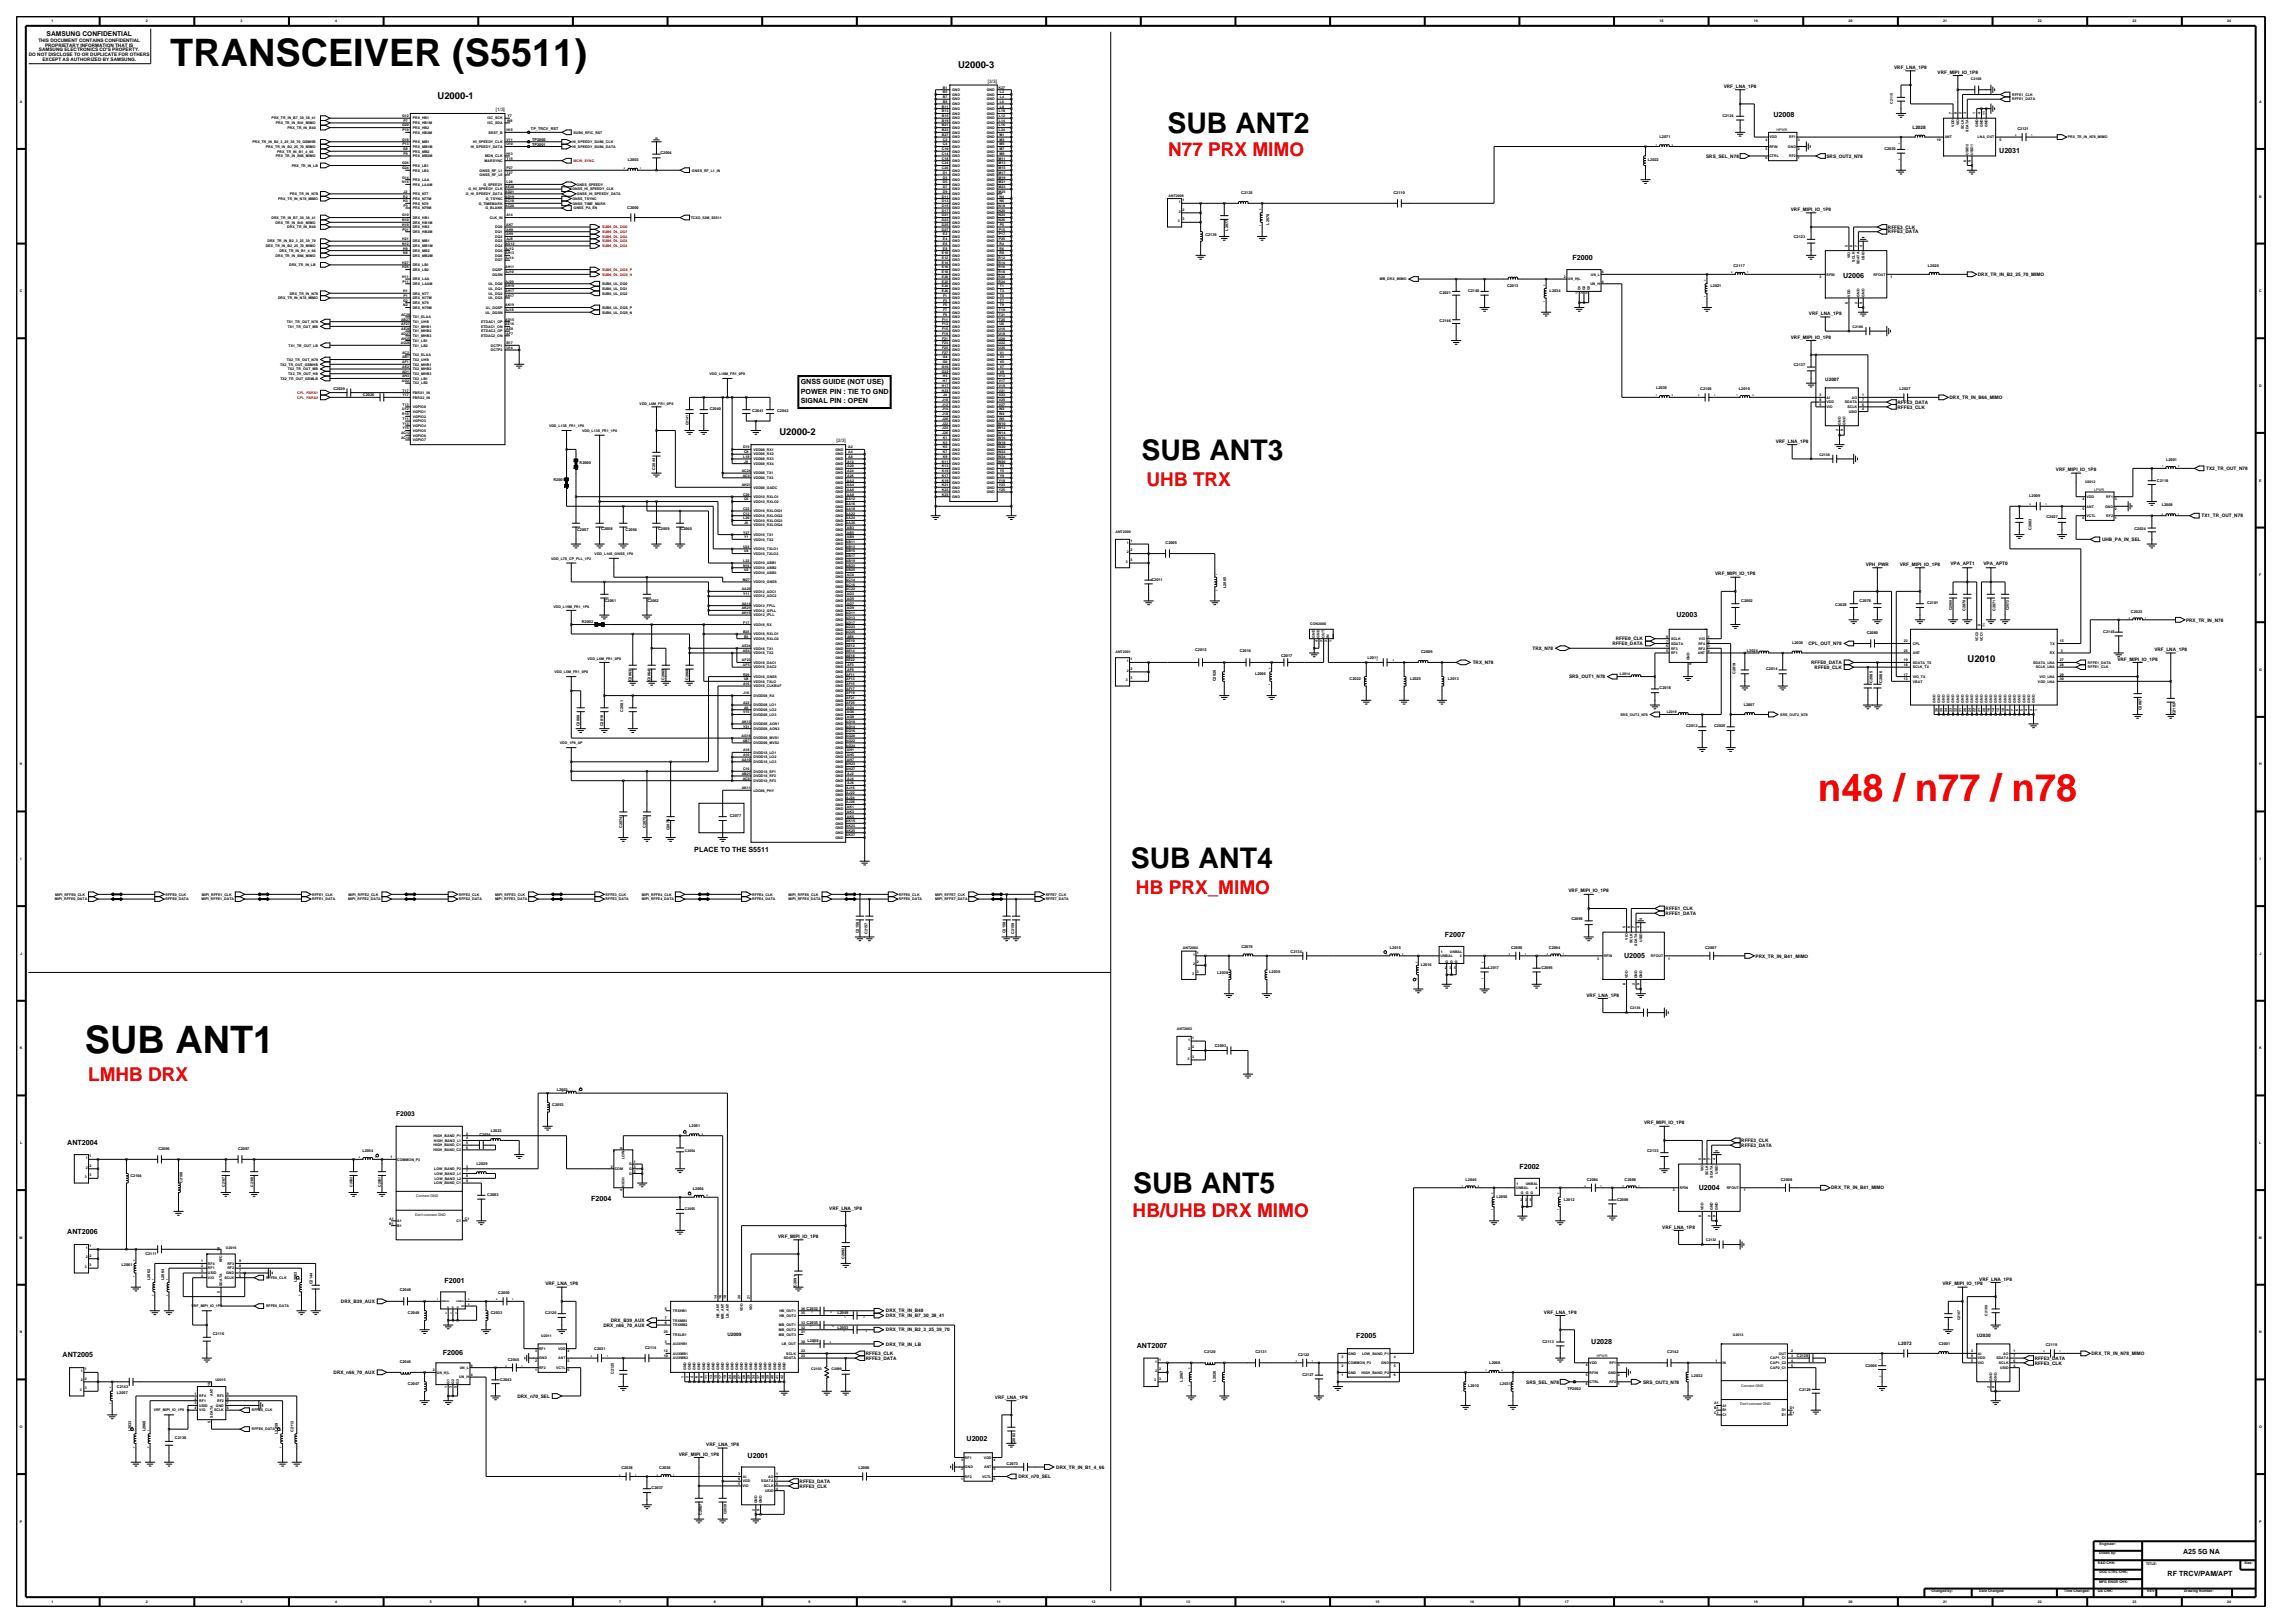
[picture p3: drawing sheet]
<svg xmlns="http://www.w3.org/2000/svg" width="420mm" height="297mm" viewBox="0 0 420 297" stroke-linecap="round" stroke-linejoin="round" font-family="sans-serif">
<defs><g id="words">
<g font-size="6.9">
<text x="31.2" y="12.1">TRANSCEIVER (S5511)</text>
<text x="15.5" y="192.8">SUB ANT1</text>
</g>
<text font-size="6.9" fill="#f00" x="332.8" y="146.7">n48 / n77 / n78</text>
<g font-size="5.2">
<text x="213.7" y="24.4">SUB ANT2</text>
<text x="208.9" y="84.1">SUB ANT3</text>
<text x="206.9" y="158.8">SUB ANT4</text>
<text x="207.4" y="218.4">SUB ANT5</text>
</g>
<g font-size="3.5" fill="#f00">
<text x="213.8" y="28.5">N77 PRX MIMO</text>
<text x="209.8" y="88.9">UHB TRX</text>
<text x="207.9" y="163.6">HB PRX_MIMO</text>
<text x="16.1" y="197.8">LMHB DRX</text>
<text x="207.3" y="222.7">HB/UHB DRX MIMO</text>
</g>
<g font-size="1.7">
<text x="175.3" y="12.5">U2000-3</text>
<text x="80.1" y="18.2">U2000-1</text>
<text x="142.6" y="79.6">U2000-2</text>
<text x="360.1" y="121.2">U2010</text>
</g>
<g font-size="1.3">
<text x="324.5" y="21.5">U2008</text>
<text x="365.9" y="27.9">U2031</text>
<text x="287.8" y="47.6">F2000</text>
<text x="337.3" y="50.9">U2006</text>
<text x="146.5" y="70.3">GNSS GUIDE (NOT USE)</text>
<text x="146.5" y="72.1">POWER PIN : TIE TO GND</text>
<text x="146.5" y="73.8">SIGNAL PIN : OPEN</text>
<text x="306.8" y="113">U2003</text>
<text x="127.1" y="155.9">PLACE TO THE S5511</text>
<text x="264.4" y="171.4">F2007</text>
<text x="297.2" y="175.4">U2005</text>
<text x="12.3" y="209.5">ANT2004</text>
<text x="278.1" y="213.9">F2002</text>
<text x="108.2" y="219.8">F2004</text>
<text x="310.9" y="217.8">U2004</text>
<text x="12.3" y="225.8">ANT2006</text>
<text x="81.4" y="234.7">F2001</text>
<text x="248.2" y="244.9">F2005</text>
<text x="291.2" y="246">U2028</text>
<text x="11.4" y="248.3">ANT2005</text>
<text x="81" y="247.9">F2006</text>
<text x="208" y="246.6">ANT2007</text>
<text x="176.9" y="263.7">U2002</text>
<text x="136.8" y="266.7">U2001</text>
<text x="399.5" y="284.3">A25 5G NA</text>
<text x="396.7" y="288.4">RF TRCV/PAM/APT</text>
</g>
<g font-size="1.2">
<text x="8.5" y="6.6">SAMSUNG CONFIDENTIAL</text>
<text x="72.5" y="204.1">F2003</text>
</g>
<g font-size=".9">
<text x="5.3" y="10.2">DO NOT DISCLOSE TO OR DUPLICATE FOR OTHERS</text>
<text x="7" y="7.6">THIS DOCUMENT CONTAINS CONFIDENTIAL</text>
<text x="7.1" y="9.4">SAMSUNG ELECTRONICS CO'S PROPERTY.</text>
<text x="7.8" y="11.1">EXCEPT AS AUTHORIZED BY SAMSUNG.</text>
<text x="8.2" y="8.5">PROPRIETARY INFORMATION THAT IS</text>
<text x="180.8" y="15.1">[3/3]</text>
<text x="315.5" y="16.1">VRF_LNA_1P8</text>
<text x="346.6" y="12.6">VRF_LNA_1P8</text>
<text x="354.6" y="13.5">VRF_MIPI_IO_1P8</text>
<text x="90.7" y="20.3">[1/3]</text>
<text x="350" y="23.6">L2028</text>
<text x="312.2" y="28.8">SRS_SEL_N78</text>
<text x="334.3" y="28.8">SRS_OUT2_N78</text>
<text x="327.7" y="38.6">VRF_MIPI_IO_1P8</text>
<text x="345.5" y="41.8">RFFE3_CLK</text>
<text x="345.5" y="42.7">RFFE3_DATA</text>
<text x="362" y="50.5">DRX_TR_IN_B2_25_70_MIMO</text>
<text x="331" y="57.7">VRF_LNA_1P8</text>
<text x="327.7" y="62">VRF_MIPI_IO_1P8</text>
<text x="334" y="69.8">U2007</text>
<text x="347.3" y="74.8">RFFE3_CLK</text>
<text x="347.3" y="73.9">RFFE3_DATA</text>
<text x="356.8" y="73">DRX_TR_IN_B66_MIMO</text>
<text x="153.1" y="80.9">[2/3]</text>
<text x="325" y="81">VRF_LNA_1P8</text>
<text x="376.2" y="86.2">VRF_MIPI_IO_1P8</text>
<text x="403.8" y="86">TX2_TR_OUT_N78</text>
<text x="402.9" y="94.7">TX1_TR_OUT_N78</text>
<text x="384.7" y="99">UHB_PA_IN_SEL</text>
<text x="313.9" y="105.3">VRF_MIPI_IO_1P8</text>
<text x="341.4" y="103.6">VPH_PWR</text>
<text x="347.7" y="103.6">VRF_MIPI_IO_1P8</text>
<text x="356.9" y="103.3">VPA_APT1</text>
<text x="363" y="103.3">VPA_APT0</text>
<text x="400.1" y="113.7">PRX_TR_IN_N78</text>
<text x="280.5" y="118.9">TRX_N78</text>
<text x="295.1" y="118.1">RFFE0_DATA</text>
<text x="295.7" y="117.2">RFFE0_CLK</text>
<text x="331" y="118.1">CPL_OUT_N78</text>
<text x="394.3" y="119.1">VRF_LNA_1P8</text>
<text x="269.5" y="121.5">TRX_N78</text>
<text x="287.1" y="124.1">SRS_OUT1_N78</text>
<text x="331.5" y="121.5">RFFE0_DATA</text>
<text x="332.1" y="122.4">RFFE0_CLK</text>
<text x="387.5" y="120.9">VRF_MIPI_IO_1P8</text>
<text x="287" y="163.3">VRF_MIPI_IO_1P8</text>
<text x="304.8" y="166.6">RFFE1_CLK</text>
<text x="304.8" y="167.4">RFFE1_DATA</text>
<text x="321.3" y="175.2">PRX_TR_IN_B41_MIMO</text>
<text x="290.3" y="182.4">VRF_LNA_1P8</text>
<text x="300.9" y="205.8">VRF_MIPI_IO_1P8</text>
<text x="318.7" y="209">RFFE3_CLK</text>
<text x="318.7" y="209.9">RFFE3_DATA</text>
<text x="151.8" y="221.3">VRF_LNA_1P8</text>
<text x="335.1" y="217.7">DRX_TR_IN_B41_MIMO</text>
<text x="142.4" y="226.5">VRF_MIPI_IO_1P8</text>
<text x="304.2" y="224.8">VRF_LNA_1P8</text>
<text x="62.4" y="238.4">DRX_B39_AUX</text>
<text x="99.8" y="235.2">VRF_LNA_1P8</text>
<text x="355.5" y="235.2">VRF_MIPI_IO_1P8</text>
<text x="362.2" y="234.3">VRF_LNA_1P8</text>
<text x="110.4" y="242.8">DRX_n66_70_AUX</text>
<text x="111.8" y="241.9">DRX_B39_AUX</text>
<text x="133.2" y="244.5">U2009</text>
<text x="162.1" y="240.2">DRX_TR_IN_B40</text>
<text x="162.1" y="241">DRX_TR_IN_B7_30_38_41</text>
<text x="162.1" y="243.6">DRX_TR_IN_B2_3_25_39_70</text>
<text x="282.5" y="240.4">VRF_LNA_1P8</text>
<text x="361.8" y="244.7">U2030</text>
<text x="61.1" y="251.4">DRX_n66_70_AUX</text>
<text x="158.5" y="248.8">RFFE3_DATA</text>
<text x="158.5" y="248">RFFE3_CLK</text>
<text x="162.1" y="246.2">DRX_TR_IN_LB</text>
<text x="347.4" y="246.1">L2072</text>
<text x="372.4" y="249.7">RFFE3_CLK</text>
<text x="372.4" y="248.8">RFFE3_DATA</text>
<text x="382.8" y="248">DRX_TR_IN_N78_MIMO</text>
<text x="94.7" y="255.8">DRX_n70_SEL</text>
<text x="182.1" y="256">VRF_LNA_1P8</text>
<text x="279.3" y="253.2">SRS_SEL_N78</text>
<text x="300.7" y="253.2">SRS_OUT3_N78</text>
<text x="124.2" y="266.4">VRF_MIPI_IO_1P8</text>
<text x="129.3" y="264.6">VRF_LNA_1P8</text>
<text x="193.3" y="268.8">DRX_TR_IN_B1_4_66</text>
<text x="146.3" y="272.2">RFFE3_CLK</text>
<text x="146.3" y="271.3">RFFE3_DATA</text>
<text x="186.4" y="270.5">DRX_n70_SEL</text>
</g>
<g font-size=".7">
<text x="9.4" y="4.1">1</text>
<text x="26.7" y="4.1">2</text>
<text x="44" y="4.1">3</text>
<text x="61.4" y="4.1">4</text>
<text x="303.7" y="4.1">18</text>
<text x="321" y="4.1">19</text>
<text x="338.3" y="4.1">20</text>
<text x="355.6" y="4.1">21</text>
<text x="372.9" y="4.1">22</text>
<text x="390.3" y="4.1">23</text>
<text x="407.6" y="4.1">24</text>
<text x="172.5" y="17.1">B5</text>
<text x="172.5" y="18">B7</text>
<text x="172.5" y="16.2">B1</text>
<text x="174.3" y="17.5">GND</text>
<text x="174.3" y="16.7">GND</text>
<text x="180.6" y="17.5">GND</text>
<text x="180.6" y="16.7">GND</text>
<text x="182.8" y="16.2">K27</text>
<text x="183" y="18">L4</text>
<text x="183" y="17.1">L2</text>
<text x="360.7" y="14.7">C2108</text>
<text x="368.2" y="17.5">RFFE1_CLK</text>
<text x="3.6" y="18.8">A</text>
<text x="49.7" y="21.9">PRX_TR_IN_B7_30_38_41</text>
<text x="50.5" y="22.7">PRX_TR_IN_B41_MIMO</text>
<text x="52.6" y="23.6">PRX_TR_IN_B40</text>
<text x="73.6" y="21.4">G12</text>
<text x="73.6" y="23.1">G20</text>
<text x="73.8" y="22.3">P7</text>
<text x="75.5" y="22.7">PRX_HB1M</text>
<text x="75.5" y="21.9">PRX_HB1</text>
<text x="75.5" y="23.6">PRX_HB2</text>
<text x="89.2" y="22.7">I3C_SDA</text>
<text x="89.2" y="21.9">I3C_SCK</text>
<text x="92.8" y="22.3">W8</text>
<text x="92.9" y="21.4">Y7</text>
<text x="97.2" y="23.8">TP_TRCV_RST</text>
<text x="172.4" y="23.1">B21</text>
<text x="172.4" y="19.7">B11</text>
<text x="172.4" y="20.6">B13</text>
<text x="172.4" y="21.4">B15</text>
<text x="172.4" y="22.3">B19</text>
<text x="172.5" y="18.8">B9</text>
<text x="174.3" y="23.6">GND</text>
<text x="174.3" y="18.4">GND</text>
<text x="174.3" y="19.2">GND</text>
<text x="174.3" y="20.1">GND</text>
<text x="174.3" y="21">GND</text>
<text x="174.3" y="21.9">GND</text>
<text x="174.3" y="22.7">GND</text>
<text x="180.6" y="18.4">GND</text>
<text x="180.6" y="19.2">GND</text>
<text x="180.6" y="20.1">GND</text>
<text x="180.6" y="21">GND</text>
<text x="180.6" y="21.9">GND</text>
<text x="180.6" y="22.7">GND</text>
<text x="180.6" y="23.6">GND</text>
<text x="182.8" y="20.6">L10</text>
<text x="182.8" y="21.4">L12</text>
<text x="182.8" y="22.3">L14</text>
<text x="182.8" y="23.1">L16</text>
<text x="183" y="18.8">L6</text>
<text x="183" y="19.7">L8</text>
<text x="315.2" y="21.4">C2124</text>
<text x="325.1" y="24">HPWR</text>
<text x="346.4" y="19" transform="rotate(-90 346.4 19)">C2115</text>
<text x="357.2" y="20.9" transform="rotate(-90 357.2 20.9)">7</text>
<text x="357.7" y="23.2" transform="rotate(-90 357.7 23.2)">VDD</text>
<text x="358.1" y="20.9" transform="rotate(-90 358.1 20.9)">8</text>
<text x="358.5" y="23" transform="rotate(-90 358.5 23)">VIO</text>
<text x="359" y="20.9" transform="rotate(-90 359 20.9)">2</text>
<text x="359.4" y="23.6" transform="rotate(-90 359.4 23.6)">SCLK</text>
<text x="359.8" y="20.9" transform="rotate(-90 359.8 20.9)">3</text>
<text x="361.5" y="20.9" transform="rotate(-90 361.5 20.9)">1</text>
<text x="362" y="23.3" transform="rotate(-90 362 23.3)">GND</text>
<text x="362.4" y="20.9" transform="rotate(-90 362.4 20.9)">4</text>
<text x="362.9" y="23.3" transform="rotate(-90 362.9 23.3)">GND</text>
<text x="363.3" y="21.1" transform="rotate(-90 363.3 21.1)">11</text>
<text x="363.7" y="23.3" transform="rotate(-90 363.7 23.3)">GND</text>
<text x="368.2" y="18.4">RFFE1_DATA</text>
<text x="369.2" y="23.8">C2121</text>
<text x="413.4" y="18.8">A</text>
<text x="46.2" y="26.2">PRX_TR_IN_B2_3_25_39_70_GSMHB</text>
<text x="48.7" y="27">PRX_TR_IN_B2_25_70_MIMO</text>
<text x="50.5" y="28.8">PRX_TR_IN_B66_MIMO</text>
<text x="50.7" y="27.9">PRX_TR_IN_B1_4_66</text>
<text x="73.6" y="25.8">G18</text>
<text x="73.6" y="26.6">P13</text>
<text x="73.6" y="24">P19</text>
<text x="73.8" y="27.5">G8</text>
<text x="73.8" y="28.4">P9</text>
<text x="75.5" y="28.8">PRX_MB2M</text>
<text x="75.5" y="27">PRX_MB1M</text>
<text x="75.5" y="24.5">PRX_HB2M</text>
<text x="75.5" y="27.9">PRX_MB2</text>
<text x="75.5" y="26.2">PRX_MB1</text>
<text x="86.1" y="27">HI_SPEEDY_DATA</text>
<text x="86.6" y="26.2">HI_SPEEDY_CLK</text>
<text x="88.7" y="29.6">MARSYNC</text>
<text x="88.8" y="28.8">MON_CLK</text>
<text x="89.4" y="24.5">SRST_B</text>
<text x="92.7" y="26.6">U10</text>
<text x="92.7" y="28.4">H13</text>
<text x="92.7" y="24">H15</text>
<text x="92.7" y="25.8">V11</text>
<text x="92.7" y="29.2">T15</text>
<text x="97.4" y="26.6">TP2001</text>
<text x="97.4" y="25.8">TP2000</text>
<text x="104.8" y="26.2">HI_SPEEDY_SUB6_CLK</text>
<text x="104.8" y="27">HI_SPEEDY_SUB6_DATA</text>
<text x="105" y="24.5">SUB6_RFIC_RST</text>
<text x="114.9" y="29.4">L2003</text>
<text x="120.9" y="28.1">C2004</text>
<text x="172.4" y="29.2">C18</text>
<text x="172.4" y="24">B23</text>
<text x="172.4" y="24.9">B27</text>
<text x="172.4" y="27.5">C10</text>
<text x="172.4" y="28.4">C14</text>
<text x="172.5" y="25.8">C2</text>
<text x="172.5" y="26.6">C4</text>
<text x="174.3" y="29.6">GND</text>
<text x="174.3" y="26.2">GND</text>
<text x="174.3" y="27">GND</text>
<text x="174.3" y="24.5">GND</text>
<text x="174.3" y="25.3">GND</text>
<text x="174.3" y="27.9">GND</text>
<text x="174.3" y="28.8">GND</text>
<text x="180.6" y="28.8">GND</text>
<text x="180.6" y="26.2">GND</text>
<text x="180.6" y="27">GND</text>
<text x="180.6" y="27.9">GND</text>
<text x="180.6" y="24.5">GND</text>
<text x="180.6" y="25.3">GND</text>
<text x="180.6" y="29.6">GND</text>
<text x="182.7" y="29.2">M11</text>
<text x="182.8" y="24">L24</text>
<text x="182.9" y="28.4">M9</text>
<text x="182.9" y="25.8">M3</text>
<text x="182.9" y="26.6">M5</text>
<text x="182.9" y="27.5">M7</text>
<text x="182.9" y="24.9">M1</text>
<text x="301.6" y="29.4">L2022</text>
<text x="303.7" y="25.3">L2071</text>
<text x="323.1" y="27.5">5</text>
<text x="323.1" y="25.7">4</text>
<text x="323.1" y="29.2">6</text>
<text x="323.8" y="27">RFIN</text>
<text x="323.8" y="25.3">VDD</text>
<text x="323.8" y="28.8">CTRL</text>
<text x="327.2" y="27">GND</text>
<text x="327.4" y="25.3">RF1</text>
<text x="327.4" y="28.8">RF2</text>
<text x="329" y="27.5">2</text>
<text x="329" y="25.7">3</text>
<text x="329" y="29.2">1</text>
<text x="344.9" y="27.5">C2030</text>
<text x="354.5" y="25.8">10</text>
<text x="355.9" y="25.3">ANT</text>
<text x="359.8" y="29.6" transform="rotate(-90 359.8 29.6)">6</text>
<text x="360.3" y="28.3" transform="rotate(-90 360.3 28.3)">USID2</text>
<text x="360.3" y="24.1" transform="rotate(-90 360.3 24.1)">SDATA</text>
<text x="360.7" y="29.6" transform="rotate(-90 360.7 29.6)">9</text>
<text x="361.1" y="28.3" transform="rotate(-90 361.1 28.3)">USID1</text>
<text x="361.9" y="25.3">LNA_OUT</text>
<text x="365.9" y="25.8">5</text>
<text x="378.4" y="25.3">PRX_TR_IN_N78_MIMO</text>
<text x="53.1" y="35.7">PRX_TR_IN_N78</text>
<text x="53.4" y="30.5">PRX_TR_IN_LB</text>
<text x="73.6" y="30.1">G26</text>
<text x="73.6" y="32.7">G14</text>
<text x="73.6" y="30.9">G24</text>
<text x="73.6" y="33.5">N14</text>
<text x="73.9" y="35.3">J2</text>
<text x="75.5" y="34">PRX_LAAM</text>
<text x="75.5" y="35.7">PRX_N77</text>
<text x="75.5" y="31.4">PRX_LB2</text>
<text x="75.5" y="30.5">PRX_LB1</text>
<text x="75.5" y="33.1">PRX_LAA</text>
<text x="85.3" y="35.7">G_HI_SPEEDY_DATA</text>
<text x="85.7" y="34.8">G_HI_SPEEDY_CLK</text>
<text x="87.8" y="32.2">GNSS_RF_L5</text>
<text x="87.8" y="31.4">GNSS_RF_L1</text>
<text x="88.5" y="34">G_SPEEDY</text>
<text x="92.4" y="35.3">AD21</text>
<text x="92.5" y="34.4">AE20</text>
<text x="92.7" y="30.9">P27</text>
<text x="92.7" y="31.8">T27</text>
<text x="92.7" y="33.5">L26</text>
<text x="104.8" y="34.8">GNSS_HI_SPEEDY_CLK</text>
<text x="105.5" y="34">GNSS_SPEEDY</text>
<text x="105.6" y="35.7">GNSS_HI_SPEEDY_DATA</text>
<text x="126.6" y="31.4">GNSS_RF_L1_IN</text>
<text x="172.4" y="30.1">C24</text>
<text x="172.4" y="30.9">C26</text>
<text x="172.5" y="34.4">D7</text>
<text x="172.5" y="35.3">D9</text>
<text x="172.5" y="32.7">D3</text>
<text x="172.5" y="33.5">D5</text>
<text x="172.5" y="31.8">D1</text>
<text x="174.3" y="34.8">GND</text>
<text x="174.3" y="35.7">GND</text>
<text x="174.3" y="33.1">GND</text>
<text x="174.3" y="34">GND</text>
<text x="174.3" y="30.5">GND</text>
<text x="174.3" y="31.4">GND</text>
<text x="174.3" y="32.2">GND</text>
<text x="180.6" y="32.2">GND</text>
<text x="180.6" y="33.1">GND</text>
<text x="180.6" y="34">GND</text>
<text x="180.6" y="34.8">GND</text>
<text x="180.6" y="35.7">GND</text>
<text x="180.6" y="30.5">GND</text>
<text x="180.6" y="31.4">GND</text>
<text x="182.7" y="31.8">M17</text>
<text x="182.7" y="32.7">M19</text>
<text x="182.7" y="33.5">M21</text>
<text x="182.7" y="34.4">M23</text>
<text x="182.7" y="35.3">M25</text>
<text x="182.7" y="30.1">M13</text>
<text x="182.7" y="30.9">M15</text>
<text x="227.2" y="35.5">C2135</text>
<text x="255" y="35.5">C2110</text>
<text x="49.7" y="40">DRX_TR_IN_B7_30_38_41</text>
<text x="50.4" y="40.9">DRX_TR_IN_B41_MIMO</text>
<text x="50.9" y="36.6">PRX_TR_IN_N78_MIMO</text>
<text x="52.6" y="41.8">DRX_TR_IN_B40</text>
<text x="73.6" y="39.6">G10</text>
<text x="73.6" y="40.5">N10</text>
<text x="73.6" y="41.3">H19</text>
<text x="73.8" y="36.1">R2</text>
<text x="73.8" y="37">H3</text>
<text x="73.8" y="37.9">P3</text>
<text x="75.5" y="38.3">PRX_N79M</text>
<text x="75.5" y="36.6">PRX_N77M</text>
<text x="75.5" y="37.4">PRX_N79</text>
<text x="75.5" y="40.9">DRX_HB1M</text>
<text x="75.5" y="41.8">DRX_HB2</text>
<text x="75.5" y="40">DRX_HB1</text>
<text x="87.6" y="37.4">G_TIMEMARK</text>
<text x="88.8" y="38.3">G_BLANK</text>
<text x="88.9" y="36.6">G_TSYNC</text>
<text x="89.6" y="40">CLK_IN</text>
<text x="90.6" y="41.8">DQ0</text>
<text x="92.4" y="36.1">AD19</text>
<text x="92.4" y="37">AC18</text>
<text x="92.4" y="37.9">AC20</text>
<text x="92.6" y="41.3">AK7</text>
<text x="92.7" y="39.6">A14</text>
<text x="104.8" y="36.6">GNSS_TSYNC</text>
<text x="104.8" y="37.4">GNSS_TIME_MARK</text>
<text x="105" y="38.3">GNSS_PA_EN</text>
<text x="114.8" y="38.3">C2000</text>
<text x="126.4" y="40">TCXO_52M_S5511</text>
<text x="172.4" y="37.9">D15</text>
<text x="172.4" y="38.7">D17</text>
<text x="172.4" y="39.6">D21</text>
<text x="172.4" y="40.5">D23</text>
<text x="172.4" y="41.3">D25</text>
<text x="172.4" y="36.1">D11</text>
<text x="172.4" y="37">D13</text>
<text x="174.3" y="38.3">GND</text>
<text x="174.3" y="39.2">GND</text>
<text x="174.3" y="40">GND</text>
<text x="174.3" y="40.9">GND</text>
<text x="174.3" y="41.8">GND</text>
<text x="174.3" y="36.6">GND</text>
<text x="174.3" y="37.4">GND</text>
<text x="180.6" y="41.8">GND</text>
<text x="180.6" y="38.3">GND</text>
<text x="180.6" y="39.2">GND</text>
<text x="180.6" y="40">GND</text>
<text x="180.6" y="40.9">GND</text>
<text x="180.6" y="36.6">GND</text>
<text x="180.6" y="37.4">GND</text>
<text x="182.8" y="37.9">N18</text>
<text x="182.8" y="38.7">N20</text>
<text x="182.8" y="39.6">N24</text>
<text x="182.8" y="40.5">N26</text>
<text x="182.9" y="36.1">N4</text>
<text x="182.9" y="37">N6</text>
<text x="183" y="41.3">P5</text>
<text x="213.9" y="36.1">ANT2008</text>
<text x="215.6" y="40.6">3</text>
<text x="215.7" y="37.2">1</text>
<text x="215.7" y="38.9">2</text>
<text x="216.4" y="36.8">1</text>
<text x="216.4" y="38.5">2</text>
<text x="216.4" y="40.3">3</text>
<text x="232.3" y="41.1" transform="rotate(-90 232.3 41.1)">L2078</text>
<text x="413.4" y="36.1">B</text>
<text x="48.6" y="45.2">DRX_TR_IN_B2_25_70_MIMO</text>
<text x="49" y="44.4">DRX_TR_IN_B2_3_25_39_70</text>
<text x="50.4" y="47">DRX_TR_IN_B66_MIMO</text>
<text x="51.1" y="46.1">DRX_TR_IN_B1_4_66</text>
<text x="73.6" y="44.8">N12</text>
<text x="73.6" y="43.9">H21</text>
<text x="73.6" y="42.2">P21</text>
<text x="73.8" y="46.5">N8</text>
<text x="73.8" y="45.7">H9</text>
<text x="75.5" y="42.6">DRX_HB2M</text>
<text x="75.5" y="45.2">DRX_MB1M</text>
<text x="75.5" y="47">DRX_MB2M</text>
<text x="75.5" y="44.4">DRX_MB1</text>
<text x="75.5" y="46.1">DRX_MB2</text>
<text x="90.6" y="42.6">DQ1</text>
<text x="90.6" y="46.1">DQ5</text>
<text x="90.6" y="47.8">DQ7</text>
<text x="90.6" y="44.4">DQ3</text>
<text x="90.6" y="47">DQ6</text>
<text x="90.6" y="43.5">DQ2</text>
<text x="90.6" y="45.2">DQ4</text>
<text x="92.4" y="44.8">AG12</text>
<text x="92.4" y="46.5">AH13</text>
<text x="92.5" y="47.4">AJ14</text>
<text x="92.5" y="45.7">AJ12</text>
<text x="92.6" y="42.2">AK9</text>
<text x="92.6" y="43.1">AH9</text>
<text x="92.7" y="43.9">AJ8</text>
<text x="172.4" y="42.2">D27</text>
<text x="172.4" y="46.5">E10</text>
<text x="172.4" y="47.4">E12</text>
<text x="172.6" y="43.9">E4</text>
<text x="172.6" y="44.8">E6</text>
<text x="172.6" y="45.7">E8</text>
<text x="172.6" y="43.1">E2</text>
<text x="174.3" y="44.4">GND</text>
<text x="174.3" y="45.2">GND</text>
<text x="174.3" y="46.1">GND</text>
<text x="174.3" y="47">GND</text>
<text x="174.3" y="47.8">GND</text>
<text x="174.3" y="43.5">GND</text>
<text x="174.3" y="42.6">GND</text>
<text x="180.6" y="45.2">GND</text>
<text x="180.6" y="46.1">GND</text>
<text x="180.6" y="47">GND</text>
<text x="180.6" y="43.5">GND</text>
<text x="180.6" y="44.4">GND</text>
<text x="180.6" y="47.8">GND</text>
<text x="180.6" y="42.6">GND</text>
<text x="182.8" y="47.4">R12</text>
<text x="182.8" y="43.1">P17</text>
<text x="182.8" y="43.9">P25</text>
<text x="182.8" y="42.2">P15</text>
<text x="182.9" y="44.8">R4</text>
<text x="182.9" y="45.7">R6</text>
<text x="182.9" y="46.5">R8</text>
<text x="220.6" y="43.3">C2139</text>
<text x="224.8" y="42.2" transform="rotate(-90 224.8 42.2)">L2077</text>
<text x="328.3" y="43.6">C2123</text>
<text x="338.2" y="45.2" transform="rotate(-90 338.2 45.2)">5</text>
<text x="338.6" y="47.2" transform="rotate(-90 338.6 47.2)">VIO</text>
<text x="339" y="45.2" transform="rotate(-90 339 45.2)">6</text>
<text x="339.5" y="47.9" transform="rotate(-90 339.5 47.9)">SCLK</text>
<text x="339.9" y="45.2" transform="rotate(-90 339.9 45.2)">7</text>
<text x="340.8" y="45.2" transform="rotate(-90 340.8 45.2)">4</text>
<text x="341.2" y="47.6" transform="rotate(-90 341.2 47.6)">USID</text>
<text x="3.6" y="53.5">C</text>
<text x="52.9" y="48.7">DRX_TR_IN_LB</text>
<text x="53" y="53.9">DRX_TR_IN_N78</text>
<text x="73.6" y="49.1">H25</text>
<text x="73.6" y="48.3">H27</text>
<text x="73.6" y="50.9">H11</text>
<text x="73.6" y="51.7">P11</text>
<text x="73.8" y="53.5">H1</text>
<text x="75.5" y="52.2">DRX_LAAM</text>
<text x="75.5" y="49.6">DRX_LB2</text>
<text x="75.5" y="48.7">DRX_LB1</text>
<text x="75.5" y="53.9">DRX_N77</text>
<text x="75.5" y="51.3">DRX_LAA</text>
<text x="89.4" y="52.2">UL_DQ0</text>
<text x="89.4" y="53.9">UL_DQ2</text>
<text x="89.4" y="53">UL_DQ1</text>
<text x="90.1" y="50.4">DQSN</text>
<text x="90.1" y="49.6">DQSP</text>
<text x="92.4" y="53.5">AH17</text>
<text x="92.4" y="52.6">AH19</text>
<text x="92.4" y="49.1">AH11</text>
<text x="92.5" y="51.7">AJ20</text>
<text x="92.5" y="50">AJ10</text>
<text x="110.2" y="52.2">SUB6_UL_DQ0</text>
<text x="110.2" y="53">SUB6_UL_DQ1</text>
<text x="110.2" y="53.9">SUB6_UL_DQ2</text>
<text x="172.4" y="50.9">E20</text>
<text x="172.4" y="51.7">E22</text>
<text x="172.4" y="52.6">E24</text>
<text x="172.4" y="53.5">E26</text>
<text x="172.4" y="48.3">E14</text>
<text x="172.4" y="49.1">E16</text>
<text x="172.4" y="50">E18</text>
<text x="174.3" y="51.3">GND</text>
<text x="174.3" y="52.2">GND</text>
<text x="174.3" y="53">GND</text>
<text x="174.3" y="53.9">GND</text>
<text x="174.3" y="48.7">GND</text>
<text x="174.3" y="49.6">GND</text>
<text x="174.3" y="50.4">GND</text>
<text x="180.6" y="53.9">GND</text>
<text x="180.6" y="52.2">GND</text>
<text x="180.6" y="53">GND</text>
<text x="180.6" y="48.7">GND</text>
<text x="180.6" y="49.6">GND</text>
<text x="180.6" y="50.4">GND</text>
<text x="180.6" y="51.3">GND</text>
<text x="182.8" y="51.7">R24</text>
<text x="182.8" y="48.3">R14</text>
<text x="182.8" y="49.1">R16</text>
<text x="182.8" y="50">R18</text>
<text x="182.8" y="50.9">R20</text>
<text x="183" y="53.5">T3</text>
<text x="183" y="52.6">T1</text>
<text x="252.5" y="51.3">MB_DRX_MIMO</text>
<text x="263.5" y="53.9">C2021</text>
<text x="268.7" y="53.4">C2140</text>
<text x="275.8" y="52.6">C2013</text>
<text x="283.6" y="53.4">L2034</text>
<text x="286.2" y="50.9">2</text>
<text x="286.9" y="51.3">UN_H|L</text>
<text x="288.8" y="53.8" transform="rotate(-90 288.8 53.8)">1</text>
<text x="289.2" y="53.1" transform="rotate(-90 289.2 53.1)">G1</text>
<text x="289.7" y="53.8" transform="rotate(-90 289.7 53.8)">3</text>
<text x="290.1" y="53.1" transform="rotate(-90 290.1 53.1)">G2</text>
<text x="290.6" y="53.8" transform="rotate(-90 290.6 53.8)">5</text>
<text x="291" y="53.1" transform="rotate(-90 291 53.1)">G3</text>
<text x="291" y="52.2">UN_H</text>
<text x="291.1" y="50.4">UN_L</text>
<text x="293.2" y="51.8">4</text>
<text x="293.2" y="50">6</text>
<text x="313" y="52.6">L2021</text>
<text x="317.2" y="48.9">C2117</text>
<text x="333" y="50.9">3</text>
<text x="334.3" y="50.4">RFIN</text>
<text x="340.3" y="48.3" transform="rotate(-90 340.3 48.3)">SDATA</text>
<text x="342.8" y="50.4">RFOUT</text>
<text x="346" y="50.9">1</text>
<text x="352.8" y="48.9">L2020</text>
<text x="413.4" y="53.5">C</text>
<text x="50.9" y="54.8">DRX_TR_IN_N78_MIMO</text>
<text x="52.5" y="59.1">TX1_TR_OUT_N78</text>
<text x="52.7" y="60">TX1_TR_OUT_MB</text>
<text x="73.4" y="58.7">AB27</text>
<text x="73.4" y="57.8">AC26</text>
<text x="73.4" y="59.5">AF27</text>
<text x="73.8" y="55.2">G2</text>
<text x="73.8" y="56.1">N2</text>
<text x="73.8" y="54.3">P1</text>
<text x="75.5" y="56.5">DRX_N79M</text>
<text x="75.5" y="54.8">DRX_N77M</text>
<text x="75.5" y="55.6">DRX_N79</text>
<text x="75.5" y="60">TX1_MHB1</text>
<text x="75.5" y="59.1">TX1_UHB</text>
<text x="75.5" y="58.2">TX1_ELAA</text>
<text x="88" y="60">ETDAC1_ON</text>
<text x="88.1" y="59.1">ETDAC1_OP</text>
<text x="88.9" y="57.4">UL_DQSN</text>
<text x="88.9" y="56.5">UL_DQSP</text>
<text x="89.4" y="54.8">UL_DQ3</text>
<text x="92.4" y="54.3">AK17</text>
<text x="92.4" y="56.1">AK19</text>
<text x="92.4" y="58.7">AD15</text>
<text x="92.5" y="59.5">AE16</text>
<text x="92.5" y="56.9">AJ18</text>
<text x="110.2" y="56.5">SUB6_UL_DQS_P</text>
<text x="110.2" y="57.4">SUB6_UL_DQS_N</text>
<text x="172.4" y="58.7">F11</text>
<text x="172.4" y="59.5">F13</text>
<text x="172.6" y="55.2">F3</text>
<text x="172.6" y="56.1">F5</text>
<text x="172.6" y="56.9">F7</text>
<text x="172.6" y="57.8">F9</text>
<text x="172.6" y="54.3">F1</text>
<text x="174.3" y="55.6">GND</text>
<text x="174.3" y="56.5">GND</text>
<text x="174.3" y="57.4">GND</text>
<text x="174.3" y="58.2">GND</text>
<text x="174.3" y="59.1">GND</text>
<text x="174.3" y="60">GND</text>
<text x="174.3" y="54.8">GND</text>
<text x="180.6" y="60">GND</text>
<text x="180.6" y="54.8">GND</text>
<text x="180.6" y="55.6">GND</text>
<text x="180.6" y="56.5">GND</text>
<text x="180.6" y="57.4">GND</text>
<text x="180.6" y="58.2">GND</text>
<text x="180.6" y="59.1">GND</text>
<text x="182.8" y="56.9">T19</text>
<text x="182.8" y="57.8">T21</text>
<text x="182.8" y="58.7">T25</text>
<text x="182.9" y="59.5">U6</text>
<text x="183" y="54.3">T5</text>
<text x="183" y="55.2">T7</text>
<text x="183" y="56.1">T9</text>
<text x="263.5" y="58.9">C2146</text>
<text x="338.2" y="55.6" transform="rotate(-90 338.2 55.6)">8</text>
<text x="338.6" y="54.3" transform="rotate(-90 338.6 54.3)">VDD</text>
<text x="339" y="60">C2106</text>
<text x="339.9" y="55.6" transform="rotate(-90 339.9 55.6)">2</text>
<text x="340.3" y="54.3" transform="rotate(-90 340.3 54.3)">GND</text>
<text x="340.8" y="55.6" transform="rotate(-90 340.8 55.6)">9</text>
<text x="341.2" y="54.3" transform="rotate(-90 341.2 54.3)">GND</text>
<text x="52.8" y="63.4">TX1_TR_OUT_LB</text>
<text x="73.4" y="63">AG26</text>
<text x="73.4" y="62.1">AH25</text>
<text x="73.4" y="61.3">AD27</text>
<text x="73.4" y="60.4">AE26</text>
<text x="73.6" y="64.7">AC2</text>
<text x="73.6" y="65.6">AB1</text>
<text x="75.5" y="62.6">TX1_LB1</text>
<text x="75.5" y="60.8">TX1_MHB2</text>
<text x="75.5" y="63.4">TX1_LB2</text>
<text x="75.5" y="61.7">TX1_MHB3</text>
<text x="75.5" y="65.2">TX2_ELAA</text>
<text x="88" y="61.7">ETDAC2_ON</text>
<text x="88.1" y="60.8">ETDAC2_OP</text>
<text x="89.8" y="64.3">DCTP2</text>
<text x="89.8" y="63.4">DCTP1</text>
<text x="92.6" y="60.4">AE8</text>
<text x="92.7" y="61.3">AF7</text>
<text x="92.7" y="63.9">U14</text>
<text x="92.7" y="63">B17</text>
<text x="172.4" y="60.4">F15</text>
<text x="172.4" y="61.3">F19</text>
<text x="172.4" y="62.1">F21</text>
<text x="172.4" y="63">F23</text>
<text x="172.4" y="63.9">F25</text>
<text x="172.4" y="64.7">F27</text>
<text x="172.5" y="65.6">G4</text>
<text x="174.3" y="60.8">GND</text>
<text x="174.3" y="61.7">GND</text>
<text x="174.3" y="62.6">GND</text>
<text x="174.3" y="63.4">GND</text>
<text x="174.3" y="64.3">GND</text>
<text x="174.3" y="65.2">GND</text>
<text x="180.6" y="64.3">GND</text>
<text x="180.6" y="65.2">GND</text>
<text x="180.6" y="60.8">GND</text>
<text x="180.6" y="61.7">GND</text>
<text x="180.6" y="62.6">GND</text>
<text x="180.6" y="63.4">GND</text>
<text x="182.8" y="63.9">U26</text>
<text x="182.8" y="60.4">U16</text>
<text x="182.8" y="61.3">U18</text>
<text x="182.8" y="62.1">U20</text>
<text x="182.8" y="63">U22</text>
<text x="183" y="65.6">V3</text>
<text x="183" y="64.7">V1</text>
<text x="51.2" y="66.9">TX2_TR_OUT_GSMHB</text>
<text x="51.3" y="69.5">TX2_TR_OUT_GSMLB</text>
<text x="52.5" y="66">TX2_TR_OUT_N78</text>
<text x="52.7" y="67.8">TX2_TR_OUT_MB</text>
<text x="52.7" y="68.6">TX2_TR_OUT_HB</text>
<text x="61" y="71.3">C2029</text>
<text x="73.6" y="69.9">AG2</text>
<text x="73.6" y="69">AH3</text>
<text x="73.6" y="68.2">AD1</text>
<text x="73.6" y="67.3">AE2</text>
<text x="73.6" y="66.5">AF1</text>
<text x="73.7" y="71.7">T17</text>
<text x="75.5" y="69.5">TX2_LB1</text>
<text x="75.5" y="66.9">TX2_MHB1</text>
<text x="75.5" y="70.3">TX2_LB2</text>
<text x="75.5" y="68.6">TX2_MHB3</text>
<text x="75.5" y="67.8">TX2_MHB2</text>
<text x="75.5" y="66">TX2_UHB</text>
<text x="129.9" y="68.6">VDD_L18M_FR1_0P8</text>
<text x="172.4" y="67.3">G16</text>
<text x="172.4" y="68.2">G22</text>
<text x="172.4" y="70.8">H17</text>
<text x="172.4" y="71.7">H23</text>
<text x="172.5" y="66.5">G6</text>
<text x="172.5" y="69">H5</text>
<text x="172.5" y="69.9">H7</text>
<text x="174.3" y="71.2">GND</text>
<text x="174.3" y="69.5">GND</text>
<text x="174.3" y="70.3">GND</text>
<text x="174.3" y="67.8">GND</text>
<text x="174.3" y="68.6">GND</text>
<text x="174.3" y="66">GND</text>
<text x="174.3" y="66.9">GND</text>
<text x="180.6" y="66">GND</text>
<text x="180.6" y="66.9">GND</text>
<text x="180.6" y="67.8">GND</text>
<text x="180.6" y="68.6">GND</text>
<text x="180.6" y="69.5">GND</text>
<text x="180.6" y="70.3">GND</text>
<text x="180.6" y="71.2">GND</text>
<text x="182.8" y="69">V13</text>
<text x="182.8" y="69.9">V17</text>
<text x="182.8" y="70.8">V19</text>
<text x="182.8" y="71.7">V21</text>
<text x="183" y="66.5">V5</text>
<text x="183" y="67.3">V7</text>
<text x="183" y="68.2">V9</text>
<text x="303.1" y="71.2">L2035</text>
<text x="311.2" y="71.4">C2105</text>
<text x="318.2" y="71.4">L2019</text>
<text x="328.3" y="66.9">C2137</text>
<text x="347.6" y="71.4">L2027</text>
<text x="413.4" y="70.8">D</text>
<text x="66.4" y="72.5">C2026</text>
<text x="73.6" y="75.1">U12</text>
<text x="73.6" y="76">R10</text>
<text x="73.6" y="77.7">Y13</text>
<text x="73.6" y="72.5">Y17</text>
<text x="73.7" y="76.8">T11</text>
<text x="73.7" y="74.2">T13</text>
<text x="75.5" y="72.9">FBRX2_IN</text>
<text x="75.5" y="74.7">VGPIO0</text>
<text x="75.5" y="72.1">FBRX1_IN</text>
<text x="75.5" y="75.6">VGPIO1</text>
<text x="75.5" y="76.4">VGPIO2</text>
<text x="75.5" y="77.3">VGPIO3</text>
<text x="117.1" y="74">VDD_L6M_FR1_0P8</text>
<text x="126" y="77.8" transform="rotate(-90 126 77.8)">C2141</text>
<text x="129.9" y="75.1">C2040</text>
<text x="137.7" y="75.3">C2041</text>
<text x="142.2" y="75.3">C2042</text>
<text x="172.4" y="76.8">J20</text>
<text x="172.4" y="77.7">J22</text>
<text x="172.4" y="73.4">J10</text>
<text x="172.4" y="74.2">J12</text>
<text x="172.4" y="75.1">J14</text>
<text x="172.4" y="76">J18</text>
<text x="172.6" y="72.5">J4</text>
<text x="174.3" y="77.3">GND</text>
<text x="174.3" y="72.9">GND</text>
<text x="174.3" y="72.1">GND</text>
<text x="174.3" y="73.8">GND</text>
<text x="174.3" y="74.7">GND</text>
<text x="174.3" y="75.6">GND</text>
<text x="174.3" y="76.4">GND</text>
<text x="180.6" y="76.4">GND</text>
<text x="180.6" y="77.3">GND</text>
<text x="180.6" y="75.6">GND</text>
<text x="180.6" y="73.8">GND</text>
<text x="180.6" y="74.7">GND</text>
<text x="180.6" y="72.1">GND</text>
<text x="180.6" y="72.9">GND</text>
<text x="182.7" y="77.7">W10</text>
<text x="182.8" y="73.4">V25</text>
<text x="182.8" y="74.2">V27</text>
<text x="182.8" y="72.5">V23</text>
<text x="182.9" y="76">W4</text>
<text x="182.9" y="76.8">W6</text>
<text x="182.9" y="75.1">W2</text>
<text x="333" y="73.4">8</text>
<text x="333" y="72.5">3</text>
<text x="333" y="74.2">5</text>
<text x="334.3" y="73.8">VDD</text>
<text x="334.3" y="72.9">AI</text>
<text x="334.3" y="74.7">VIO</text>
<text x="336.9" y="77.7" transform="rotate(-90 336.9 77.7)">GND</text>
<text x="337.6" y="73.8">SDATA</text>
<text x="337.7" y="77.7" transform="rotate(-90 337.7 77.7)">GND</text>
<text x="338.1" y="74.7">SCLK</text>
<text x="338.3" y="75.6">USID</text>
<text x="338.9" y="72.9">AO</text>
<text x="340.8" y="73.4">7</text>
<text x="340.8" y="72.5">1</text>
<text x="340.8" y="75.1">4</text>
<text x="340.8" y="74.2">6</text>
<text x="73.4" y="80.3">AC10</text>
<text x="73.4" y="79.5">AC12</text>
<text x="73.6" y="78.6">Y15</text>
<text x="75.5" y="78.1">VGPIO4</text>
<text x="75.5" y="79">VGPIO5</text>
<text x="75.5" y="80.7">VGPIO7</text>
<text x="75.5" y="79.9">VGPIO6</text>
<text x="100.5" y="78.1">VDD_L13S_FR1_1P0</text>
<text x="106.5" y="79">VDD_L13S_FR1_1P0</text>
<text x="136" y="82">D19</text>
<text x="136" y="83.8">L18</text>
<text x="136.2" y="82.9">C8</text>
<text x="137.9" y="83.3">VDD08_RX2</text>
<text x="137.9" y="82.5">VDD08_RX1</text>
<text x="152.9" y="83.3">GND</text>
<text x="152.9" y="82.5">GND</text>
<text x="155.2" y="82.9">A4</text>
<text x="155.2" y="83.8">A8</text>
<text x="155.2" y="82">A2</text>
<text x="172.4" y="78.6">J24</text>
<text x="172.4" y="79.5">J26</text>
<text x="172.5" y="82">K5</text>
<text x="172.5" y="82.9">K7</text>
<text x="172.5" y="83.8">K9</text>
<text x="172.5" y="81.2">K3</text>
<text x="172.5" y="80.3">K1</text>
<text x="174.3" y="82.5">GND</text>
<text x="174.3" y="83.3">GND</text>
<text x="174.3" y="81.6">GND</text>
<text x="174.3" y="78.1">GND</text>
<text x="174.3" y="79">GND</text>
<text x="174.3" y="79.9">GND</text>
<text x="174.3" y="80.7">GND</text>
<text x="180.6" y="79.9">GND</text>
<text x="180.6" y="80.7">GND</text>
<text x="180.6" y="81.6">GND</text>
<text x="180.6" y="82.5">GND</text>
<text x="180.6" y="83.3">GND</text>
<text x="180.6" y="78.1">GND</text>
<text x="180.6" y="79">GND</text>
<text x="182.7" y="79.5">W14</text>
<text x="182.7" y="80.3">W16</text>
<text x="182.7" y="81.2">W18</text>
<text x="182.7" y="82">W20</text>
<text x="182.7" y="82.9">W22</text>
<text x="182.7" y="83.8">W24</text>
<text x="182.7" y="78.6">W12</text>
<text x="333" y="83.4">C2138</text>
<text x="336.4" y="79" transform="rotate(-90 336.4 79)">2</text>
<text x="337.3" y="79" transform="rotate(-90 337.3 79)">9</text>
<text x="101.3" y="88.1">R2001</text>
<text x="106.1" y="84.8">R2000</text>
<text x="119.9" y="85.9" transform="rotate(-90 119.9 85.9)">C2044</text>
<text x="135.7" y="89">AH21</text>
<text x="135.7" y="86.4">AC24</text>
<text x="135.9" y="87.2">AC4</text>
<text x="136.2" y="84.6">J8</text>
<text x="137.9" y="85.1">VDD08_RX4</text>
<text x="137.9" y="84.2">VDD08_RX3</text>
<text x="137.9" y="89.4">VDD08_GADC</text>
<text x="137.9" y="86.8">VDD08_TX1</text>
<text x="137.9" y="87.7">VDD08_TX2</text>
<text x="152.9" y="89.4">GND</text>
<text x="152.9" y="88.5">GND</text>
<text x="152.9" y="85.9">GND</text>
<text x="152.9" y="86.8">GND</text>
<text x="152.9" y="87.7">GND</text>
<text x="152.9" y="84.2">GND</text>
<text x="152.9" y="85.1">GND</text>
<text x="155" y="89">AA4</text>
<text x="155" y="89.8">AA6</text>
<text x="155" y="88.1">AA2</text>
<text x="155" y="85.5">A20</text>
<text x="155" y="86.4">A24</text>
<text x="155" y="87.2">A26</text>
<text x="155" y="84.6">A12</text>
<text x="172.4" y="86.4">K15</text>
<text x="172.4" y="87.2">K17</text>
<text x="172.4" y="88.1">K19</text>
<text x="172.4" y="89">K21</text>
<text x="172.4" y="89.8">K23</text>
<text x="172.4" y="84.6">K11</text>
<text x="172.4" y="85.5">K13</text>
<text x="174.3" y="84.2">GND</text>
<text x="174.3" y="86.8">GND</text>
<text x="174.3" y="87.7">GND</text>
<text x="174.3" y="88.5">GND</text>
<text x="174.3" y="89.4">GND</text>
<text x="174.3" y="85.1">GND</text>
<text x="174.3" y="85.9">GND</text>
<text x="180.6" y="88.5">GND</text>
<text x="180.6" y="89.4">GND</text>
<text x="180.6" y="85.9">GND</text>
<text x="180.6" y="86.8">GND</text>
<text x="180.6" y="87.7">GND</text>
<text x="180.6" y="84.2">GND</text>
<text x="180.6" y="85.1">GND</text>
<text x="182.7" y="84.6">W26</text>
<text x="182.8" y="88.1">Y19</text>
<text x="182.8" y="89">Y23</text>
<text x="182.8" y="89.8">Y25</text>
<text x="183" y="85.5">Y3</text>
<text x="183" y="86.4">Y5</text>
<text x="183" y="87.2">Y9</text>
<text x="381.6" y="88.3">U2012</text>
<text x="383.3" y="89.8">LPWR</text>
<text x="394.7" y="88.2">C2118</text>
<text x="396.4" y="84.4">L2001</text>
<text x="413.4" y="88.1">E</text>
<text x="136" y="90.7">C20</text>
<text x="136" y="93.3">C22</text>
<text x="136" y="94.2">C12</text>
<text x="136" y="95">L20</text>
<text x="136.2" y="91.6">C6</text>
<text x="136.2" y="95.9">J6</text>
<text x="137.9" y="95.5">VDD10_RXLOIQ3</text>
<text x="137.9" y="91.1">VDD10_RXLO1</text>
<text x="137.9" y="93.7">VDD10_RXLOIQ1</text>
<text x="137.9" y="92">VDD10_RXLO2</text>
<text x="137.9" y="94.6">VDD10_RXLOIQ2</text>
<text x="152.9" y="90.3">GND</text>
<text x="152.9" y="91.1">GND</text>
<text x="152.9" y="92">GND</text>
<text x="152.9" y="92.9">GND</text>
<text x="152.9" y="93.7">GND</text>
<text x="152.9" y="94.6">GND</text>
<text x="152.9" y="95.5">GND</text>
<text x="154.8" y="95.9">AA26</text>
<text x="154.8" y="91.6">AA12</text>
<text x="154.8" y="92.4">AA16</text>
<text x="154.8" y="93.3">AA18</text>
<text x="154.8" y="94.2">AA22</text>
<text x="154.8" y="95">AA24</text>
<text x="155" y="90.7">AA8</text>
<text x="172.4" y="90.7">K25</text>
<text x="174.3" y="90.3">GND</text>
<text x="174.3" y="91.1">GND</text>
<text x="180.6" y="90.3">GND</text>
<text x="371.4" y="90.9">L2009</text>
<text x="374.5" y="94.9">C2027</text>
<text x="381.1" y="95">6</text>
<text x="381.1" y="91.5">4</text>
<text x="381.1" y="93.3">5</text>
<text x="381.8" y="94.6">VCTL</text>
<text x="381.8" y="91.1">VDD</text>
<text x="381.8" y="92.9">ANT</text>
<text x="385.2" y="92.9">GND</text>
<text x="385.5" y="94.6">RF2</text>
<text x="385.5" y="91.1">RF1</text>
<text x="387.1" y="95">1</text>
<text x="387.1" y="93.3">2</text>
<text x="387.1" y="91.5">3</text>
<text x="395.6" y="92.6">L2008</text>
<text x="105.6" y="97.2">C2057</text>
<text x="108.8" y="101.5">VDD_L14S_GNSS_1P0</text>
<text x="110" y="97">C2058</text>
<text x="114.5" y="97.2">C2056</text>
<text x="120.4" y="97">C2059</text>
<text x="124.6" y="97">C2060</text>
<text x="136" y="100.2">U24</text>
<text x="136" y="97.6">Y27</text>
<text x="136.2" y="101.1">U4</text>
<text x="136.2" y="98.5">Y1</text>
<text x="137.9" y="98.1">VDD10_TX1</text>
<text x="137.9" y="100.7">VDD10_TXLO1</text>
<text x="137.9" y="101.5">VDD10_TXLO2</text>
<text x="137.9" y="98.9">VDD10_TX2</text>
<text x="137.9" y="96.3">VDD10_RXLOIQ4</text>
<text x="152.9" y="97.2">GND</text>
<text x="152.9" y="98.1">GND</text>
<text x="152.9" y="98.9">GND</text>
<text x="152.9" y="96.3">GND</text>
<text x="152.9" y="99.8">GND</text>
<text x="152.9" y="100.7">GND</text>
<text x="152.9" y="101.5">GND</text>
<text x="154.8" y="99.4">AB11</text>
<text x="154.8" y="100.2">AB13</text>
<text x="154.8" y="101.1">AB15</text>
<text x="154.8" y="102">AB17</text>
<text x="155" y="96.8">AB3</text>
<text x="155" y="97.6">AB5</text>
<text x="155" y="98.5">AB9</text>
<text x="204.1" y="97.6">ANT2000</text>
<text x="206.2" y="99.5">1</text>
<text x="206.2" y="101.2">2</text>
<text x="206.9" y="99.2">1</text>
<text x="206.9" y="100.9">2</text>
<text x="213.3" y="99.6">C2005</text>
<text x="371.8" y="97" transform="rotate(-90 371.8 97)">C2003</text>
<text x="390.6" y="97">C2024</text>
<text x="100.9" y="102.4">VDD_L7S_CP_PLL_1P2</text>
<text x="135.9" y="106.3">M27</text>
<text x="136" y="103.7">N16</text>
<text x="136" y="102.8">L22</text>
<text x="136.2" y="104.6">U2</text>
<text x="137.9" y="105">VDD10_ABB3</text>
<text x="137.9" y="103.3">VDD10_ABB1</text>
<text x="137.9" y="106.7">VDD10_GNSS</text>
<text x="137.9" y="104.1">VDD10_ABB2</text>
<text x="152.9" y="106.7">GND</text>
<text x="152.9" y="107.6">GND</text>
<text x="152.9" y="105.9">GND</text>
<text x="152.9" y="103.3">GND</text>
<text x="152.9" y="104.1">GND</text>
<text x="152.9" y="105">GND</text>
<text x="152.9" y="102.4">GND</text>
<text x="154.8" y="106.3">AC14</text>
<text x="154.8" y="107.2">AC16</text>
<text x="154.8" y="102.8">AB19</text>
<text x="154.8" y="103.7">AB23</text>
<text x="154.8" y="104.6">AB25</text>
<text x="155" y="105.4">AC6</text>
<text x="206" y="103">3</text>
<text x="206.9" y="102.6">3</text>
<text x="210.7" y="106.3">C2011</text>
<text x="224.4" y="107.6" transform="rotate(-90 224.4 107.6)">L2005</text>
<text x="413.5" y="105.4">F</text>
<text x="101.3" y="111.3">VDD_L19M_FR1_1P8</text>
<text x="110.7" y="110.2">C2061</text>
<text x="118.5" y="110.2">C2062</text>
<text x="135.7" y="111.5">AK21</text>
<text x="135.7" y="112.3">AH15</text>
<text x="135.7" y="110.6">AA14</text>
<text x="135.7" y="108">AA20</text>
<text x="136" y="108.9">Y11</text>
<text x="137.9" y="109.3">VDD12_ADC2</text>
<text x="137.9" y="111.9">VDD12_GPLL</text>
<text x="137.9" y="112.8">VDD12_IPLL</text>
<text x="137.9" y="111.1">VDD12_FPLL</text>
<text x="137.9" y="108.4">VDD12_ADC1</text>
<text x="152.9" y="113.7">GND</text>
<text x="152.9" y="109.3">GND</text>
<text x="152.9" y="110.2">GND</text>
<text x="152.9" y="111.1">GND</text>
<text x="152.9" y="111.9">GND</text>
<text x="152.9" y="108.4">GND</text>
<text x="152.9" y="112.8">GND</text>
<text x="154.8" y="113.2">AD13</text>
<text x="154.8" y="108">AC22</text>
<text x="154.8" y="112.3">AD11</text>
<text x="155" y="108.9">AD3</text>
<text x="155" y="109.8">AD5</text>
<text x="155" y="110.6">AD7</text>
<text x="155" y="111.5">AD9</text>
<text x="318.7" y="110.2">C2002</text>
<text x="335.9" y="110.8">C2028</text>
<text x="340.3" y="110.2">C2078</text>
<text x="352.7" y="110.6">C2101</text>
<text x="357.2" y="111.7" transform="rotate(-90 357.2 111.7)">C2069</text>
<text x="359.7" y="111.8" transform="rotate(-90 359.7 111.8)">C2070</text>
<text x="365.2" y="111.8" transform="rotate(-90 365.2 111.8)">C2071</text>
<text x="367.6" y="111.7" transform="rotate(-90 367.6 111.7)">C2072</text>
<text x="390" y="112.1">C2023</text>
<text x="106.5" y="114.1">R2002</text>
<text x="135.8" y="118.4">AE24</text>
<text x="135.9" y="119.3">AE4</text>
<text x="136" y="115.8">B25</text>
<text x="136" y="114.1">F17</text>
<text x="136.2" y="116.7">B3</text>
<text x="137.9" y="114.5">VDD18_RX</text>
<text x="137.9" y="116.2">VDD18_RXLO1</text>
<text x="137.9" y="117.1">VDD18_RXLO2</text>
<text x="137.9" y="118.9">VDD18_TX1</text>
<text x="137.9" y="119.7">VDD18_TX2</text>
<text x="152.9" y="118">GND</text>
<text x="152.9" y="118.9">GND</text>
<text x="152.9" y="119.7">GND</text>
<text x="152.9" y="117.1">GND</text>
<text x="152.9" y="114.5">GND</text>
<text x="152.9" y="115.4">GND</text>
<text x="152.9" y="116.2">GND</text>
<text x="154.8" y="114.1">AD17</text>
<text x="154.8" y="115">AD23</text>
<text x="154.8" y="115.8">AD25</text>
<text x="154.8" y="117.6">AE10</text>
<text x="154.8" y="118.4">AE12</text>
<text x="154.8" y="119.3">AE14</text>
<text x="155" y="116.7">AE6</text>
<text x="204.1" y="119.5">ANT2001</text>
<text x="218.7" y="119.1">C2015</text>
<text x="226.9" y="119.3">C2016</text>
<text x="239.8" y="114.3">CON2000</text>
<text x="240.6" y="116.7" transform="rotate(-90 240.6 116.7)">GND</text>
<text x="241.2" y="117.4" transform="rotate(-90 241.2 117.4)">4</text>
<text x="241.5" y="116.7" transform="rotate(-90 241.5 116.7)">GND</text>
<text x="242" y="117.4" transform="rotate(-90 242 117.4)">3</text>
<text x="242.4" y="116.7" transform="rotate(-90 242.4 116.7)">OUT</text>
<text x="242.9" y="117.4" transform="rotate(-90 242.9 117.4)">2</text>
<text x="243.2" y="116.7" transform="rotate(-90 243.2 116.7)">IN</text>
<text x="243.7" y="117.4" transform="rotate(-90 243.7 117.4)">1</text>
<text x="260.1" y="119.5">C2009</text>
<text x="304.9" y="119.3">5</text>
<text x="304.9" y="118.4">6</text>
<text x="304.9" y="117.6">7</text>
<text x="304.9" y="116.7">8</text>
<text x="305.8" y="119.7">RF1</text>
<text x="305.8" y="118.9">RF3</text>
<text x="305.8" y="118">SDATA</text>
<text x="305.8" y="117.1">SCLK</text>
<text x="310.7" y="119.7">ANT</text>
<text x="310.8" y="118">RF4</text>
<text x="310.8" y="118.9">RF2</text>
<text x="310.9" y="117.1">VIO</text>
<text x="312.6" y="119.3">4</text>
<text x="312.6" y="116.7">1</text>
<text x="312.6" y="117.6">2</text>
<text x="312.6" y="118.4">3</text>
<text x="319.7" y="119.3">L2024</text>
<text x="328" y="117.9">L2030</text>
<text x="341.6" y="116.1">C2080</text>
<text x="348.4" y="117.6">23</text>
<text x="348.4" y="119.3">25</text>
<text x="350.1" y="118">CPL</text>
<text x="350.1" y="119.7">ANT</text>
<text x="362" y="117.3" transform="rotate(-90 362 117.3)">VCC2</text>
<text x="362.4" y="114.5" transform="rotate(-90 362.4 114.5)">9</text>
<text x="362.9" y="117.3" transform="rotate(-90 362.9 117.3)">VCC1</text>
<text x="363.3" y="114.6" transform="rotate(-90 363.3 114.6)">11</text>
<text x="375.1" y="119.7">RX</text>
<text x="375.2" y="118">TX</text>
<text x="377" y="117.6">15</text>
<text x="377.2" y="119.3">3</text>
<text x="384.9" y="115.8">C2145</text>
<text x="101.5" y="123.2">VDD_L5M_FR1_0P8</text>
<text x="107.5" y="120.8">VDD_L6M_FR1_0P8</text>
<text x="115.6" y="124.7" transform="rotate(-90 115.6 124.7)">C2063</text>
<text x="119" y="124.7" transform="rotate(-90 119 124.7)">C2064</text>
<text x="121.6" y="124.5" transform="rotate(-90 121.6 124.5)">C2065</text>
<text x="126" y="124.5" transform="rotate(-90 126 124.5)">C2066</text>
<text x="135.8" y="121">AF23</text>
<text x="136" y="121.9">AF5</text>
<text x="136" y="123.6">R26</text>
<text x="136" y="125.3">A16</text>
<text x="136.2" y="124.5">U8</text>
<text x="137.9" y="124.9">VDD18_TXLO</text>
<text x="137.9" y="124">VDD18_GNSS</text>
<text x="137.9" y="122.3">VDD18_DAC2</text>
<text x="137.9" y="121.4">VDD18_DAC1</text>
<text x="137.9" y="125.8">VDD18_CLKBUF</text>
<text x="152.9" y="122.3">GND</text>
<text x="152.9" y="123.2">GND</text>
<text x="152.9" y="124">GND</text>
<text x="152.9" y="124.9">GND</text>
<text x="152.9" y="125.8">GND</text>
<text x="152.9" y="120.6">GND</text>
<text x="152.9" y="121.4">GND</text>
<text x="154.8" y="120.1">AE18</text>
<text x="154.8" y="121">AE22</text>
<text x="154.8" y="123.6">AF11</text>
<text x="154.8" y="124.5">AF13</text>
<text x="154.8" y="125.3">AF15</text>
<text x="155" y="121.9">AF3</text>
<text x="155" y="122.8">AF9</text>
<text x="206" y="124.6">3</text>
<text x="206.2" y="121.2">1</text>
<text x="206.2" y="122.9">2</text>
<text x="206.9" y="120.8">1</text>
<text x="206.9" y="122.5">2</text>
<text x="206.9" y="124.3">3</text>
<text x="222.5" y="124.7" transform="rotate(-90 222.5 124.7)">C2020</text>
<text x="229.7" y="123.6">L2006</text>
<text x="234.4" y="120.1">C2017</text>
<text x="247" y="124.5">C2022</text>
<text x="250.3" y="120.6">L2011</text>
<text x="258" y="124.5">L2025</text>
<text x="265" y="124.5">L2013</text>
<text x="296.5" y="123.6">L2014</text>
<text x="309.2" y="120.9" transform="rotate(-90 309.2 120.9)">GND</text>
<text x="309.6" y="121.8" transform="rotate(-90 309.6 121.8)">9</text>
<text x="317.6" y="123.3" transform="rotate(-90 317.6 123.3)">C2019</text>
<text x="323.2" y="122.6">C2014</text>
<text x="342.7" y="124.9" transform="rotate(-90 342.7 124.9)">C2085</text>
<text x="344.4" y="124.9" transform="rotate(-90 344.4 124.9)">C2086</text>
<text x="348.4" y="121">19</text>
<text x="348.4" y="124.5">13</text>
<text x="348.4" y="123.6">17</text>
<text x="348.4" y="121.9">18</text>
<text x="350.1" y="121.4">SDATA_TX</text>
<text x="350.1" y="124.9">VBAT</text>
<text x="350.1" y="124">VIO_TX</text>
<text x="350.1" y="122.3">SCLK_TX</text>
<text x="372.1" y="121.4">SDATA_LNA</text>
<text x="372.6" y="122.3">SCLK_LNA</text>
<text x="373" y="124.9">VDD_LNA</text>
<text x="373.2" y="124">VIO_LNA</text>
<text x="377" y="121">27</text>
<text x="377" y="121.9">28</text>
<text x="377" y="123.6">29</text>
<text x="377" y="124.5">30</text>
<text x="382.1" y="121.4">RFFE1_DATA</text>
<text x="382.1" y="122.3">RFFE1_CLK</text>
<text x="413.4" y="122.8">G</text>
<text x="114.1" y="130.2" transform="rotate(-90 114.1 130.2)">C2081</text>
<text x="136" y="128.8">A22</text>
<text x="136" y="130.5">V15</text>
<text x="136" y="127.1">J16</text>
<text x="136.2" y="129.7">A6</text>
<text x="137.9" y="131">DVDD08_LO3</text>
<text x="137.9" y="127.5">DVDD08_RX</text>
<text x="137.9" y="129.2">DVDD08_LO1</text>
<text x="137.9" y="130.1">DVDD08_LO2</text>
<text x="152.9" y="130.1">GND</text>
<text x="152.9" y="131">GND</text>
<text x="152.9" y="131.8">GND</text>
<text x="152.9" y="126.6">GND</text>
<text x="152.9" y="127.5">GND</text>
<text x="152.9" y="128.4">GND</text>
<text x="152.9" y="129.2">GND</text>
<text x="154.8" y="126.2">AF17</text>
<text x="154.8" y="127.1">AF19</text>
<text x="154.8" y="127.9">AF21</text>
<text x="154.8" y="128.8">AF25</text>
<text x="155" y="129.7">AG4</text>
<text x="155" y="130.5">AG6</text>
<text x="155" y="131.4">AG8</text>
<text x="296.6" y="131">SRS_OUT3_N78</text>
<text x="303.7" y="126">C2018</text>
<text x="305" y="130.5">L2018</text>
<text x="319.1" y="129.2">L2007</text>
<text x="325.8" y="131">SRS_OUT2_N78</text>
<text x="354.2" y="128.6" transform="rotate(-90 354.2 128.6)">GND</text>
<text x="354.6" y="130.2" transform="rotate(-90 354.6 130.2)">36</text>
<text x="355.1" y="128.6" transform="rotate(-90 355.1 128.6)">GND</text>
<text x="355.5" y="130.2" transform="rotate(-90 355.5 130.2)">35</text>
<text x="355.9" y="128.6" transform="rotate(-90 355.9 128.6)">GND</text>
<text x="356.4" y="130.2" transform="rotate(-90 356.4 130.2)">34</text>
<text x="356.8" y="128.6" transform="rotate(-90 356.8 128.6)">GND</text>
<text x="357.2" y="130.2" transform="rotate(-90 357.2 130.2)">33</text>
<text x="357.7" y="128.6" transform="rotate(-90 357.7 128.6)">GND</text>
<text x="358.1" y="130.2" transform="rotate(-90 358.1 130.2)">32</text>
<text x="358.5" y="128.6" transform="rotate(-90 358.5 128.6)">GND</text>
<text x="359" y="130.2" transform="rotate(-90 359 130.2)">31</text>
<text x="359.4" y="128.6" transform="rotate(-90 359.4 128.6)">GND</text>
<text x="359.8" y="130.2" transform="rotate(-90 359.8 130.2)">26</text>
<text x="360.3" y="128.6" transform="rotate(-90 360.3 128.6)">GND</text>
<text x="360.7" y="130.2" transform="rotate(-90 360.7 130.2)">24</text>
<text x="361.1" y="128.6" transform="rotate(-90 361.1 128.6)">GND</text>
<text x="361.5" y="130.2" transform="rotate(-90 361.5 130.2)">22</text>
<text x="362" y="128.6" transform="rotate(-90 362 128.6)">GND</text>
<text x="362.4" y="130.2" transform="rotate(-90 362.4 130.2)">21</text>
<text x="362.9" y="128.6" transform="rotate(-90 362.9 128.6)">GND</text>
<text x="363.3" y="130.2" transform="rotate(-90 363.3 130.2)">20</text>
<text x="363.7" y="128.6" transform="rotate(-90 363.7 128.6)">GND</text>
<text x="364.2" y="130.2" transform="rotate(-90 364.2 130.2)">16</text>
<text x="364.6" y="128.6" transform="rotate(-90 364.6 128.6)">GND</text>
<text x="365" y="130.2" transform="rotate(-90 365 130.2)">14</text>
<text x="365.4" y="128.6" transform="rotate(-90 365.4 128.6)">GND</text>
<text x="365.9" y="130.2" transform="rotate(-90 365.9 130.2)">12</text>
<text x="366.3" y="128.6" transform="rotate(-90 366.3 128.6)">GND</text>
<text x="366.8" y="130.2" transform="rotate(-90 366.8 130.2)">10</text>
<text x="367.2" y="128.6" transform="rotate(-90 367.2 128.6)">GND</text>
<text x="367.6" y="130.1" transform="rotate(-90 367.6 130.1)">8</text>
<text x="368.1" y="128.6" transform="rotate(-90 368.1 128.6)">GND</text>
<text x="368.5" y="130.1" transform="rotate(-90 368.5 130.1)">7</text>
<text x="368.9" y="128.6" transform="rotate(-90 368.9 128.6)">GND</text>
<text x="369.3" y="130.1" transform="rotate(-90 369.3 130.1)">6</text>
<text x="369.8" y="128.6" transform="rotate(-90 369.8 128.6)">GND</text>
<text x="370.2" y="130.1" transform="rotate(-90 370.2 130.1)">5</text>
<text x="370.7" y="128.6" transform="rotate(-90 370.7 128.6)">GND</text>
<text x="371.1" y="130.1" transform="rotate(-90 371.1 130.1)">4</text>
<text x="371.5" y="128.6" transform="rotate(-90 371.5 128.6)">GND</text>
<text x="372" y="130.1" transform="rotate(-90 372 130.1)">2</text>
<text x="372.4" y="128.6" transform="rotate(-90 372.4 128.6)">GND</text>
<text x="372.8" y="130.1" transform="rotate(-90 372.8 130.1)">1</text>
<text x="391.9" y="130" transform="rotate(-90 391.9 130)">C2087</text>
<text x="398.1" y="130.7" transform="rotate(-90 398.1 130.7)">C2102</text>
<text x="102.5" y="136.2">VDD_1P8_AP</text>
<text x="106.1" y="132.9" transform="rotate(-90 106.1 132.9)">C2068</text>
<text x="110.4" y="132.9" transform="rotate(-90 110.4 132.9)">C2010</text>
<text x="135.7" y="134.9">AG18</text>
<text x="135.7" y="132.3">AK13</text>
<text x="135.9" y="135.7">AB7</text>
<text x="136" y="137.5">A18</text>
<text x="136" y="133.1">Y21</text>
<text x="137.9" y="133.6">DVDD08_AON2</text>
<text x="137.9" y="132.7">DVDD08_AON1</text>
<text x="137.9" y="135.3">DVDD08_MVS1</text>
<text x="137.9" y="136.2">DVDD08_MVS2</text>
<text x="137.9" y="137.9">DVDD18_LO1</text>
<text x="152.9" y="136.2">GND</text>
<text x="152.9" y="137">GND</text>
<text x="152.9" y="137.9">GND</text>
<text x="152.9" y="132.7">GND</text>
<text x="152.9" y="133.6">GND</text>
<text x="152.9" y="134.4">GND</text>
<text x="152.9" y="135.3">GND</text>
<text x="154.8" y="135.7">AG22</text>
<text x="154.8" y="136.6">AG24</text>
<text x="154.8" y="132.3">AG10</text>
<text x="154.8" y="133.1">AG14</text>
<text x="154.8" y="134">AG16</text>
<text x="154.8" y="134.9">AG20</text>
<text x="155" y="137.5">AH1</text>
<text x="308.6" y="133">C2012</text>
<text x="313.7" y="133">C2025</text>
<text x="3.6" y="140.1">H</text>
<text x="135.7" y="141.8">AB21</text>
<text x="135.7" y="139.2">AA10</text>
<text x="135.9" y="142.7">AC8</text>
<text x="136" y="140.9">C16</text>
<text x="136" y="138.3">A10</text>
<text x="137.9" y="141.4">DVDD18_RF1</text>
<text x="137.9" y="143.1">DVDD18_RF3</text>
<text x="137.9" y="142.2">DVDD18_RF2</text>
<text x="137.9" y="139.6">DVDD18_LO3</text>
<text x="137.9" y="138.8">DVDD18_LO2</text>
<text x="152.9" y="143.1">GND</text>
<text x="152.9" y="144">GND</text>
<text x="152.9" y="140.5">GND</text>
<text x="152.9" y="141.4">GND</text>
<text x="152.9" y="138.8">GND</text>
<text x="152.9" y="139.6">GND</text>
<text x="152.9" y="142.2">GND</text>
<text x="154.8" y="140.1">AH23</text>
<text x="154.8" y="140.9">AH27</text>
<text x="155" y="138.3">AH5</text>
<text x="155" y="139.2">AH7</text>
<text x="155" y="142.7">AJ4</text>
<text x="155" y="143.5">AJ6</text>
<text x="155" y="141.8">AJ2</text>
<text x="413.4" y="140.1">H</text>
<text x="133.6" y="149.6">C2077</text>
<text x="135.7" y="144.4">AK11</text>
<text x="137.9" y="144.8">LDO06_PHY</text>
<text x="152.9" y="149.2">GND</text>
<text x="152.9" y="147.4">GND</text>
<text x="152.9" y="148.3">GND</text>
<text x="152.9" y="144.8">GND</text>
<text x="152.9" y="145.7">GND</text>
<text x="152.9" y="146.6">GND</text>
<text x="154.9" y="147">AJ26</text>
<text x="154.9" y="144.4">AJ16</text>
<text x="154.9" y="145.3">AJ22</text>
<text x="154.9" y="146.1">AJ24</text>
<text x="155" y="148.7">AK3</text>
<text x="155" y="149.6">AK5</text>
<text x="155" y="147.9">AK1</text>
<text x="113.9" y="151.5" transform="rotate(-90 113.9 151.5)">C2074</text>
<text x="118.2" y="151.5" transform="rotate(-90 118.2 151.5)">C2075</text>
<text x="122.5" y="152" transform="rotate(-90 122.5 152)">C2076</text>
<text x="152.9" y="151.8">GND</text>
<text x="152.9" y="152.6">GND</text>
<text x="152.9" y="153.5">GND</text>
<text x="152.9" y="150">GND</text>
<text x="152.9" y="150.9">GND</text>
<text x="154.8" y="151.3">AK23</text>
<text x="154.8" y="152.2">AK25</text>
<text x="154.8" y="153.1">AK27</text>
<text x="154.8" y="150.5">AK15</text>
<text x="3.8" y="157.4">I</text>
<text x="413.6" y="157.4">I</text>
<text x="10" y="164.8">MIPI_RFFE0_DATA</text>
<text x="10.1" y="163.9">MIPI_RFFE0_CLK</text>
<text x="30.3" y="163.9">RFFE0_CLK</text>
<text x="30.3" y="164.8">RFFE0_DATA</text>
<text x="36.9" y="164.8">MIPI_RFFE1_DATA</text>
<text x="36.9" y="163.9">MIPI_RFFE1_CLK</text>
<text x="57.1" y="163.9">RFFE1_CLK</text>
<text x="57.1" y="164.8">RFFE1_DATA</text>
<text x="63.7" y="164.8">MIPI_RFFE2_DATA</text>
<text x="63.8" y="163.9">MIPI_RFFE2_CLK</text>
<text x="84" y="163.9">RFFE2_CLK</text>
<text x="84" y="164.8">RFFE2_DATA</text>
<text x="90.6" y="164.8">MIPI_RFFE3_DATA</text>
<text x="90.6" y="163.9">MIPI_RFFE3_CLK</text>
<text x="110.8" y="163.9">RFFE3_CLK</text>
<text x="110.8" y="164.8">RFFE3_DATA</text>
<text x="117.4" y="164.8">MIPI_RFFE4_DATA</text>
<text x="117.5" y="163.9">MIPI_RFFE4_CLK</text>
<text x="137.7" y="163.9">RFFE4_CLK</text>
<text x="137.7" y="164.8">RFFE4_DATA</text>
<text x="144.3" y="164.8">MIPI_RFFE6_DATA</text>
<text x="144.3" y="163.9">MIPI_RFFE6_CLK</text>
<text x="164.5" y="163.9">RFFE6_CLK</text>
<text x="164.5" y="164.8">RFFE6_DATA</text>
<text x="171.1" y="164.8">MIPI_RFFE7_DATA</text>
<text x="171.2" y="163.9">MIPI_RFFE7_CLK</text>
<text x="191.4" y="163.9">RFFE7_CLK</text>
<text x="191.4" y="164.8">RFFE7_DATA</text>
<text x="157.1" y="170.8" transform="rotate(-90 157.1 170.8)">C2156</text>
<text x="158.7" y="170.9" transform="rotate(-90 158.7 170.9)">C2157</text>
<text x="184" y="170.8" transform="rotate(-90 184 170.8)">C2158</text>
<text x="185.6" y="170.9" transform="rotate(-90 185.6 170.9)">C2159</text>
<text x="216.5" y="173.6">ANT2002</text>
<text x="227.2" y="173.4">C2079</text>
<text x="254.4" y="173.6">L2015</text>
<text x="276.5" y="173.6">C2090</text>
<text x="283.5" y="173.6">C2094</text>
<text x="287.6" y="168.3">C2098</text>
<text x="297.5" y="169.9" transform="rotate(-90 297.5 169.9)">5</text>
<text x="297.9" y="171.9" transform="rotate(-90 297.9 171.9)">VIO</text>
<text x="298.3" y="169.9" transform="rotate(-90 298.3 169.9)">6</text>
<text x="298.8" y="172.6" transform="rotate(-90 298.8 172.6)">SCLK</text>
<text x="299.2" y="169.9" transform="rotate(-90 299.2 169.9)">7</text>
<text x="299.6" y="173" transform="rotate(-90 299.6 173)">SDATA</text>
<text x="300.1" y="169.9" transform="rotate(-90 300.1 169.9)">4</text>
<text x="300.5" y="172.4" transform="rotate(-90 300.5 172.4)">USID</text>
<text x="312.1" y="173.6">C2007</text>
<text x="3.7" y="174.7">J</text>
<text x="218.2" y="178.3">3</text>
<text x="218.3" y="174.9">1</text>
<text x="218.3" y="176.6">2</text>
<text x="219" y="176.2">2</text>
<text x="219" y="178">3</text>
<text x="219" y="174.5">1</text>
<text x="222.8" y="178.2">L2038</text>
<text x="232.3" y="178">L2039</text>
<text x="236.2" y="174.5">C2134</text>
<text x="260" y="176.8">L2016</text>
<text x="263.6" y="175.1">UNBAL</text>
<text x="263.7" y="174.5">1</text>
<text x="264.4" y="177.3">2</text>
<text x="264.5" y="176.1">G G G</text>
<text x="265.3" y="177.3">3</text>
<text x="265.3" y="174.5">UNBAL</text>
<text x="266.1" y="177.3">5</text>
<text x="267.1" y="175.1">4</text>
<text x="272.3" y="177.3">L2017</text>
<text x="282.1" y="177.3">C2095</text>
<text x="292.3" y="175.6">3</text>
<text x="293.5" y="175.1">RFIN</text>
<text x="297.9" y="179" transform="rotate(-90 297.9 179)">VDD</text>
<text x="299.6" y="179" transform="rotate(-90 299.6 179)">GND</text>
<text x="300.5" y="179" transform="rotate(-90 300.5 179)">GND</text>
<text x="302.1" y="175.1">RFOUT</text>
<text x="305.3" y="175.6">1</text>
<text x="413.5" y="174.7">J</text>
<text x="297.5" y="180.3" transform="rotate(-90 297.5 180.3)">8</text>
<text x="298.3" y="184.7">C2136</text>
<text x="299.2" y="180.3" transform="rotate(-90 299.2 180.3)">2</text>
<text x="300.1" y="180.3" transform="rotate(-90 300.1 180.3)">9</text>
<text x="215.4" y="188.5">ANT2003</text>
<text x="217.5" y="190.4">1</text>
<text x="218.2" y="190.1">1</text>
<text x="218.2" y="191.8">2</text>
<text x="222.3" y="191.7">C2093</text>
<text x="3.6" y="192">K</text>
<text x="217.3" y="193.9">3</text>
<text x="217.5" y="192.2">2</text>
<text x="218.2" y="193.6">3</text>
<text x="413.4" y="192">K</text>
<text x="101.1" y="202.4">C2053</text>
<text x="101.9" y="199.6">L2002</text>
<text x="3.7" y="209.3">L</text>
<text x="79.3" y="209.8">HIGH_BAND_C1</text>
<text x="79.4" y="208.1">HIGH_BAND_P1</text>
<text x="79.4" y="208.9">HIGH_BAND_L1</text>
<text x="85.3" y="208.5">4</text>
<text x="85.3" y="209.3">5</text>
<text x="85.3" y="207.6">2</text>
<text x="87.7" y="207.8">C2034</text>
<text x="89.8" y="207.1">L2023</text>
<text x="126.1" y="206.3">L2051</text>
<text x="413.5" y="209.3">L</text>
<text x="15.5" y="215.6">3</text>
<text x="15.7" y="212.1">1</text>
<text x="15.7" y="213.8">2</text>
<text x="16.4" y="211.7">1</text>
<text x="16.4" y="213.5">2</text>
<text x="16.4" y="215.2">3</text>
<text x="23.9" y="215.4">C2104</text>
<text x="29" y="210.4">C2096</text>
<text x="43.6" y="210.4">C2097</text>
<text x="66.3" y="210.9">L2054</text>
<text x="71.5" y="212">1</text>
<text x="72.7" y="212.4">COMMON_P3</text>
<text x="79.3" y="210.6">HIGH_BAND_C2</text>
<text x="79.5" y="214.1">LOW_BAND_P2</text>
<text x="79.5" y="215">LOW_BAND_L1</text>
<text x="79.5" y="215.9">LOW_BAND_L2</text>
<text x="85.3" y="213.7">3</text>
<text x="85.3" y="210.2">6</text>
<text x="85.3" y="214.5">7</text>
<text x="85.3" y="215.4">8</text>
<text x="87.2" y="213.2">L2029</text>
<text x="111.8" y="213.7">2</text>
<text x="112.5" y="214.1">COM</text>
<text x="113.9" y="210.2" transform="rotate(-90 113.9 210.2)">6</text>
<text x="114.3" y="212.1" transform="rotate(-90 114.3 212.1)">LOW</text>
<text x="115.1" y="213.2">G</text>
<text x="115.1" y="214.1">G</text>
<text x="115.1" y="215">G</text>
<text x="116" y="212.8">1</text>
<text x="116" y="213.7">3</text>
<text x="116" y="214.6">5</text>
<text x="125.3" y="210.9">C2054</text>
<text x="301.4" y="210.7">C2133</text>
<text x="311.3" y="212.3" transform="rotate(-90 311.3 212.3)">5</text>
<text x="311.8" y="214.4" transform="rotate(-90 311.8 214.4)">VIO</text>
<text x="312.2" y="212.3" transform="rotate(-90 312.2 212.3)">6</text>
<text x="312.6" y="215" transform="rotate(-90 312.6 215)">SCLK</text>
<text x="313.1" y="212.3" transform="rotate(-90 313.1 212.3)">7</text>
<text x="313.5" y="215.5" transform="rotate(-90 313.5 215.5)">SDATA</text>
<text x="313.9" y="212.3" transform="rotate(-90 313.9 212.3)">4</text>
<text x="314.4" y="214.8" transform="rotate(-90 314.4 214.8)">USID</text>
<text x="33.4" y="216.5" transform="rotate(-90 33.4 216.5)">C2100</text>
<text x="41.1" y="217.2" transform="rotate(-90 41.1 217.2)">C2147</text>
<text x="46.3" y="217.2" transform="rotate(-90 46.3 217.2)">C2148</text>
<text x="64.5" y="217.2" transform="rotate(-90 64.5 217.2)">C2052</text>
<text x="69.7" y="217.2" transform="rotate(-90 69.7 217.2)">C2051</text>
<text x="76.2" y="219.1">Connect GND</text>
<text x="79.4" y="216.7">LOW_BAND_C1</text>
<text x="85.3" y="216.3">9</text>
<text x="89.2" y="218.9">C2083</text>
<text x="113.9" y="217.9" transform="rotate(-90 113.9 217.9)">4</text>
<text x="114.3" y="217.2" transform="rotate(-90 114.3 217.2)">HIGH</text>
<text x="125.3" y="221.5">C2055</text>
<text x="126.8" y="217.8">L2004</text>
<text x="268.2" y="216">L2046</text>
<text x="273.8" y="219.3">L2050</text>
<text x="277.5" y="217.6">UNBAL</text>
<text x="277.5" y="216.9">1</text>
<text x="278.3" y="219.8">2</text>
<text x="278.4" y="218.6">G G G</text>
<text x="279.1" y="219.8">3</text>
<text x="279.2" y="216.9">UNBAL</text>
<text x="280" y="219.8">5</text>
<text x="281" y="217.6">4</text>
<text x="286.2" y="219.7">L2012</text>
<text x="290.4" y="216">C2084</text>
<text x="295.9" y="219.7">C2089</text>
<text x="297.3" y="216">C2088</text>
<text x="306.2" y="218">3</text>
<text x="307.4" y="217.6">RFIN</text>
<text x="311.8" y="221.5" transform="rotate(-90 311.8 221.5)">VDD</text>
<text x="313.5" y="221.5" transform="rotate(-90 313.5 221.5)">GND</text>
<text x="314.4" y="221.5" transform="rotate(-90 314.4 221.5)">GND</text>
<text x="316" y="217.6">RFOUT</text>
<text x="319.1" y="218">1</text>
<text x="325.9" y="216">C2008</text>
<text x="3.6" y="226.7">M</text>
<text x="71.2" y="223.2">A1</text>
<text x="71.2" y="224.1">B1</text>
<text x="72.7" y="223.6">A1</text>
<text x="72.7" y="224.5">B1</text>
<text x="76" y="222.5">Don't connect GND</text>
<text x="83.6" y="223.6">C1</text>
<text x="85.1" y="223.2">C1</text>
<text x="311.3" y="222.7" transform="rotate(-90 311.3 222.7)">8</text>
<text x="312.2" y="227.1">C2132</text>
<text x="313.1" y="222.7" transform="rotate(-90 313.1 222.7)">2</text>
<text x="313.9" y="222.7" transform="rotate(-90 313.9 222.7)">9</text>
<text x="413.4" y="226.7">M</text>
<text x="15.5" y="232">3</text>
<text x="15.7" y="228.6">1</text>
<text x="15.7" y="230.3">2</text>
<text x="16.4" y="228.2">1</text>
<text x="16.4" y="229.9">2</text>
<text x="16.4" y="231.7">3</text>
<text x="22.3" y="231.7">L2061</text>
<text x="26.6" y="229.7">C2111</text>
<text x="36.8" y="231">1</text>
<text x="36.8" y="231.9">2</text>
<text x="36.8" y="232.7">3</text>
<text x="36.8" y="233.6">4</text>
<text x="38.1" y="231.4">RF4</text>
<text x="38.1" y="232.3">RF1</text>
<text x="38.1" y="233.2">USID</text>
<text x="40.3" y="229" transform="rotate(-90 40.3 229)">10</text>
<text x="40.7" y="231" transform="rotate(-90 40.7 231)">RFC</text>
<text x="41.3" y="228.6">U2016</text>
<text x="41.4" y="233.2">GND</text>
<text x="41.6" y="232.3">RF2</text>
<text x="41.6" y="231.4">RF3</text>
<text x="43.7" y="233.6">6</text>
<text x="43.7" y="232.7">7</text>
<text x="43.7" y="231.9">8</text>
<text x="43.7" y="231">9</text>
<text x="154.6" y="230.3" transform="rotate(-90 154.6 230.3)">C2092</text>
<text x="27.5" y="234.2" transform="rotate(-90 27.5 234.2)">L2062</text>
<text x="30.1" y="234.2" transform="rotate(-90 30.1 234.2)">L2064</text>
<text x="35.1" y="239.2">VRF_MIPI_IO_1P8</text>
<text x="38.1" y="234">VIO</text>
<text x="40.3" y="236.6" transform="rotate(-90 40.3 236.6)">5</text>
<text x="40.7" y="235.3" transform="rotate(-90 40.7 235.3)">SDATA</text>
<text x="41.1" y="234">SCLK</text>
<text x="48.7" y="239.2">RFFE6_DATA</text>
<text x="48.7" y="234">RFFE6_CLK</text>
<text x="54.3" y="234.7" transform="rotate(-90 54.3 234.7)">L2063</text>
<text x="57.2" y="235" transform="rotate(-90 57.2 235)">C2144</text>
<text x="73.1" y="236.2">C2048</text>
<text x="91.2" y="236.8">C2050</text>
<text x="121.7" y="239.7">5</text>
<text x="131.2" y="237.6" transform="rotate(-90 131.2 237.6)">14</text>
<text x="132" y="237.6" transform="rotate(-90 132 237.6)">16</text>
<text x="132.9" y="237.6" transform="rotate(-90 132.9 237.6)">18</text>
<text x="135.5" y="237.6" transform="rotate(-90 135.5 237.6)">20</text>
<text x="135.9" y="239.9" transform="rotate(-90 135.9 239.9)">VDD</text>
<text x="137.3" y="237.6" transform="rotate(-90 137.3 237.6)">21</text>
<text x="137.7" y="239.7" transform="rotate(-90 137.7 239.7)">VIO</text>
<text x="145.7" y="235.4" transform="rotate(-90 145.7 235.4)">C2091</text>
<text x="146.6" y="239.7">36 C2032</text>
<text x="3.6" y="244">N</text>
<text x="38.9" y="244.3">C2116</text>
<text x="74.7" y="240.5">C2049</text>
<text x="89.8" y="240.5">C2033</text>
<text x="99" y="244.7">U2011</text>
<text x="99.8" y="240.4">C2126</text>
<text x="121.5" y="244">25</text>
<text x="121.7" y="241.4">7</text>
<text x="121.7" y="242.3">8</text>
<text x="121.7" y="245.7">3</text>
<text x="123.2" y="242.7">TRXMB2</text>
<text x="123.2" y="240.1">TRXHB1</text>
<text x="123.2" y="241.8">TRXMB1</text>
<text x="123.2" y="244.4">TRXLB1</text>
<text x="131.6" y="241.2" transform="rotate(-90 131.6 241.2)">HB_ANT</text>
<text x="132.5" y="241.3" transform="rotate(-90 132.5 241.3)">MB_ANT</text>
<text x="133.4" y="241.1" transform="rotate(-90 133.4 241.1)">LB_ANT</text>
<text x="142.6" y="244.4">MB_OUT3</text>
<text x="142.6" y="243.6">MB_OUT2</text>
<text x="142.6" y="242.7">MB_OUT1</text>
<text x="142.6" y="241">HB_OUT2</text>
<text x="142.6" y="240.1">HB_OUT1</text>
<text x="146.6" y="243.1">32</text>
<text x="146.6" y="242.3">33 C2035</text>
<text x="146.6" y="240.5">35</text>
<text x="146.6" y="245.7">30 L2058</text>
<text x="146.6" y="244">31</text>
<text x="153.3" y="240.5">L2049</text>
<text x="153.3" y="243.1">L2053</text>
<text x="282.3" y="245.7">C2113</text>
<text x="317.1" y="244.4">U2013</text>
<text x="358.7" y="241.6" transform="rotate(-90 358.7 241.6)">C2107</text>
<text x="363.7" y="240.7" transform="rotate(-90 363.7 240.7)">C2109</text>
<text x="413.4" y="244">N</text>
<text x="14.8" y="251.1">1</text>
<text x="15.5" y="250.7">1</text>
<text x="73.1" y="249.4">C2046</text>
<text x="79.2" y="250.9">2</text>
<text x="79.9" y="251.4">UN_H|L</text>
<text x="84.1" y="250.5">UN_L</text>
<text x="86.2" y="250.1">6</text>
<text x="86.2" y="251.8">4</text>
<text x="92.9" y="249">C2045</text>
<text x="97.9" y="249.2">2</text>
<text x="97.9" y="247.4">3</text>
<text x="97.9" y="250.9">1</text>
<text x="98.7" y="248.7">GND</text>
<text x="98.7" y="247">RF1</text>
<text x="98.7" y="250.5">RF2</text>
<text x="101.8" y="250.5">VCTL</text>
<text x="102.1" y="247">VDD</text>
<text x="102.2" y="248.7">ANT</text>
<text x="103.8" y="249.2">5</text>
<text x="103.8" y="250.9">6</text>
<text x="103.8" y="247.4">4</text>
<text x="108.7" y="247">C2031</text>
<text x="112.3" y="251.5" transform="rotate(-90 112.3 251.5)">C2125</text>
<text x="118.1" y="246.8">C2114</text>
<text x="121.5" y="248.3">10</text>
<text x="121.5" y="247.5">12</text>
<text x="123.2" y="246.2">AUXHB1</text>
<text x="123.2" y="248.7">AUXMB2</text>
<text x="123.2" y="247.9">AUXMB1</text>
<text x="125.6" y="250.7" transform="rotate(-90 125.6 250.7)">GND</text>
<text x="126.4" y="250.7" transform="rotate(-90 126.4 250.7)">GND</text>
<text x="127.3" y="250.7" transform="rotate(-90 127.3 250.7)">GND</text>
<text x="128.2" y="250.7" transform="rotate(-90 128.2 250.7)">GND</text>
<text x="129" y="250.7" transform="rotate(-90 129 250.7)">GND</text>
<text x="129.9" y="250.7" transform="rotate(-90 129.9 250.7)">GND</text>
<text x="130.8" y="250.7" transform="rotate(-90 130.8 250.7)">GND</text>
<text x="131.6" y="250.7" transform="rotate(-90 131.6 250.7)">GND</text>
<text x="132.5" y="250.7" transform="rotate(-90 132.5 250.7)">GND</text>
<text x="133.4" y="250.7" transform="rotate(-90 133.4 250.7)">GND</text>
<text x="134.2" y="250.7" transform="rotate(-90 134.2 250.7)">GND</text>
<text x="135.1" y="250.7" transform="rotate(-90 135.1 250.7)">GND</text>
<text x="135.9" y="250.7" transform="rotate(-90 135.9 250.7)">GND</text>
<text x="136.8" y="250.7" transform="rotate(-90 136.8 250.7)">GND</text>
<text x="137.7" y="250.7" transform="rotate(-90 137.7 250.7)">GND</text>
<text x="138.6" y="250.7" transform="rotate(-90 138.6 250.7)">GND</text>
<text x="139.4" y="250.7" transform="rotate(-90 139.4 250.7)">GND</text>
<text x="140.3" y="250.7" transform="rotate(-90 140.3 250.7)">GND</text>
<text x="141.2" y="250.7" transform="rotate(-90 141.2 250.7)">GND</text>
<text x="142" y="250.7" transform="rotate(-90 142 250.7)">GND</text>
<text x="142.9" y="250.7" transform="rotate(-90 142.9 250.7)">GND</text>
<text x="143.1" y="246.2">LB_OUT</text>
<text x="143.4" y="248.7">SDATA</text>
<text x="143.7" y="250.7" transform="rotate(-90 143.7 250.7)">GND</text>
<text x="143.9" y="247.9">SCLK</text>
<text x="146.6" y="247.5">22</text>
<text x="146.6" y="248.3">23</text>
<text x="148.5" y="250.7">C2103</text>
<text x="152.2" y="250.7">C2099</text>
<text x="211.4" y="249.3">1</text>
<text x="211.4" y="251.1">2</text>
<text x="212.1" y="249">1</text>
<text x="212.1" y="250.7">2</text>
<text x="220.4" y="247.5">C2120</text>
<text x="229.8" y="247.6">C2131</text>
<text x="237.6" y="248.1">C2122</text>
<text x="238.3" y="251.8">C2127</text>
<text x="245.5" y="251.9">1</text>
<text x="245.5" y="250.1">2</text>
<text x="245.5" y="248.4">3</text>
<text x="246.8" y="249.6">COMMON_P3</text>
<text x="246.8" y="247.9">GND</text>
<text x="246.8" y="251.4">GND</text>
<text x="249.2" y="251.4">HIGH_BAND_P2</text>
<text x="249.3" y="247.9">LOW_BAND_P1</text>
<text x="252.7" y="249.6">GND</text>
<text x="255.1" y="248.4">4</text>
<text x="255.1" y="250.1">5</text>
<text x="255.1" y="251.9">6</text>
<text x="272.6" y="249.6">L2068</text>
<text x="290.2" y="250">4</text>
<text x="290.2" y="251.8">5</text>
<text x="290.9" y="251.4">RFIN</text>
<text x="290.9" y="249.6">VDD</text>
<text x="292.2" y="248.3">HPWR</text>
<text x="294.3" y="251.4">GND</text>
<text x="294.5" y="249.6">RF1</text>
<text x="296.1" y="251.8">2</text>
<text x="296.1" y="250">3</text>
<text x="305.1" y="247.6">C2142</text>
<text x="309.6" y="252">L2032</text>
<text x="313.9" y="249.2">1</text>
<text x="315.2" y="249.6">IN</text>
<text x="324" y="248.7">CAP1_C1</text>
<text x="324" y="249.6">CAP1_C2</text>
<text x="324" y="250.5">CAP2_C1</text>
<text x="325.5" y="247.9">OUT</text>
<text x="327.8" y="250.1">5</text>
<text x="327.8" y="247.5">2</text>
<text x="327.8" y="248.3">3</text>
<text x="327.8" y="249.2">4</text>
<text x="328.8" y="248.3">C2128</text>
<text x="341.4" y="250.1">C2006</text>
<text x="354.8" y="246.1">C2001</text>
<text x="360.7" y="248.3">8</text>
<text x="360.7" y="247.5">3</text>
<text x="360.7" y="249.2">5</text>
<text x="362" y="249.6">VIO</text>
<text x="362" y="248.7">VDD</text>
<text x="362" y="247.9">AI</text>
<text x="365.3" y="248.7">SDATA</text>
<text x="365.8" y="249.6">SCLK</text>
<text x="366" y="250.5">USID</text>
<text x="366.6" y="247.9">AO</text>
<text x="368.5" y="249.2">6</text>
<text x="368.5" y="248.3">7</text>
<text x="368.5" y="247.5">1</text>
<text x="368.5" y="250.1">4</text>
<text x="374.4" y="246.4">C2119</text>
<text x="14.6" y="254.5">3</text>
<text x="14.8" y="252.8">2</text>
<text x="15.5" y="252.5">2</text>
<text x="15.5" y="254.2">3</text>
<text x="21.4" y="255.1">L2057</text>
<text x="21.4" y="253.9">C2143</text>
<text x="35.6" y="256.1">2</text>
<text x="35.6" y="257">3</text>
<text x="35.6" y="257.9">4</text>
<text x="35.6" y="255.3">1</text>
<text x="36.5" y="257.4">USID</text>
<text x="36.5" y="255.7">RF4</text>
<text x="36.5" y="256.5">RF1</text>
<text x="38.5" y="253.5" transform="rotate(-90 38.5 253.5)">10</text>
<text x="39" y="255.4" transform="rotate(-90 39 255.4)">ANT</text>
<text x="39.4" y="252.7">U2015</text>
<text x="39.5" y="257.4">GND</text>
<text x="39.7" y="256.5">RF2</text>
<text x="39.7" y="255.7">RF3</text>
<text x="41.5" y="257.9">6</text>
<text x="41.5" y="257">7</text>
<text x="41.5" y="256.1">8</text>
<text x="41.5" y="255.3">9</text>
<text x="74.7" y="253.5">C2047</text>
<text x="81.8" y="253.9" transform="rotate(-90 81.8 253.9)">1</text>
<text x="82.3" y="253.2" transform="rotate(-90 82.3 253.2)">G1</text>
<text x="82.7" y="253.9" transform="rotate(-90 82.7 253.9)">3</text>
<text x="83.1" y="253.2" transform="rotate(-90 83.1 253.2)">G2</text>
<text x="83.6" y="253.9" transform="rotate(-90 83.6 253.9)">5</text>
<text x="84" y="253.2" transform="rotate(-90 84 253.2)">G3</text>
<text x="84.1" y="252.2">UN_H</text>
<text x="91.5" y="252.6">C2043</text>
<text x="125.1" y="252.2" transform="rotate(-90 125.1 252.2)">1</text>
<text x="126" y="252.2" transform="rotate(-90 126 252.2)">2</text>
<text x="126.9" y="252.2" transform="rotate(-90 126.9 252.2)">4</text>
<text x="127.7" y="252.2" transform="rotate(-90 127.7 252.2)">6</text>
<text x="128.6" y="252.2" transform="rotate(-90 128.6 252.2)">9</text>
<text x="129.5" y="252.4" transform="rotate(-90 129.5 252.4)">11</text>
<text x="130.3" y="252.4" transform="rotate(-90 130.3 252.4)">13</text>
<text x="131.2" y="252.4" transform="rotate(-90 131.2 252.4)">15</text>
<text x="132" y="252.4" transform="rotate(-90 132 252.4)">17</text>
<text x="132.9" y="252.4" transform="rotate(-90 132.9 252.4)">19</text>
<text x="133.8" y="252.4" transform="rotate(-90 133.8 252.4)">24</text>
<text x="134.7" y="252.4" transform="rotate(-90 134.7 252.4)">26</text>
<text x="135.5" y="252.4" transform="rotate(-90 135.5 252.4)">27</text>
<text x="136.4" y="252.4" transform="rotate(-90 136.4 252.4)">28</text>
<text x="137.3" y="252.4" transform="rotate(-90 137.3 252.4)">29</text>
<text x="138.1" y="252.4" transform="rotate(-90 138.1 252.4)">34</text>
<text x="139" y="252.4" transform="rotate(-90 139 252.4)">37</text>
<text x="139.8" y="252.4" transform="rotate(-90 139.8 252.4)">38</text>
<text x="140.7" y="252.4" transform="rotate(-90 140.7 252.4)">39</text>
<text x="141.6" y="252.4" transform="rotate(-90 141.6 252.4)">40</text>
<text x="142.5" y="252.4" transform="rotate(-90 142.5 252.4)">41</text>
<text x="143.3" y="252.4" transform="rotate(-90 143.3 252.4)">42</text>
<text x="211.2" y="252.8">3</text>
<text x="212.1" y="252.5">3</text>
<text x="216.5" y="252.9" transform="rotate(-90 216.5 252.9)">L2067</text>
<text x="222.5" y="252.9" transform="rotate(-90 222.5 252.9)">L2026</text>
<text x="268.7" y="253.7">L2010</text>
<text x="274.5" y="253.5">L2031</text>
<text x="286.8" y="254.4">TP2002</text>
<text x="290.2" y="253.5">6</text>
<text x="290.9" y="253.1">CTRL</text>
<text x="294.5" y="253.1">RF2</text>
<text x="296.1" y="253.5">1</text>
<text x="313.7" y="257">A1</text>
<text x="313.7" y="257.9">B1</text>
<text x="315.2" y="257.4">A1</text>
<text x="318.5" y="257.2">Don't connect GND</text>
<text x="318.7" y="253.7">Connect GND</text>
<text x="327.6" y="257.9">D1</text>
<text x="329.3" y="254.6">C2129</text>
<text x="364.2" y="253.9" transform="rotate(-90 364.2 253.9)">2</text>
<text x="364.6" y="252.6" transform="rotate(-90 364.6 252.6)">GND</text>
<text x="365" y="253.9" transform="rotate(-90 365 253.9)">9</text>
<text x="365.4" y="252.6" transform="rotate(-90 365.4 252.6)">GND</text>
<text x="3.6" y="261.3">O</text>
<text x="24" y="261.9" transform="rotate(-90 24 261.9)">L2033</text>
<text x="26.6" y="261.9" transform="rotate(-90 26.6 261.9)">L2060</text>
<text x="28.1" y="258.3">VRF_MIPI_IO_1P8</text>
<text x="32" y="263.3">C2130</text>
<text x="36.5" y="258.3">VIO</text>
<text x="38.5" y="260.3" transform="rotate(-90 38.5 260.3)">5</text>
<text x="39" y="259.4" transform="rotate(-90 39 259.4)">SDATA</text>
<text x="39.2" y="258.3">SCLK</text>
<text x="46.1" y="261.7">RFFE6_DATA</text>
<text x="46.1" y="258.3">RFFE6_CLK</text>
<text x="50.9" y="262.4" transform="rotate(-90 50.9 262.4)">L2059</text>
<text x="53.7" y="262.1" transform="rotate(-90 53.7 262.1)">C2112</text>
<text x="313.7" y="258.7">C1</text>
<text x="315.2" y="258.3">B1</text>
<text x="315.2" y="259.1">C1</text>
<text x="326.1" y="258.3">D1</text>
<text x="326.1" y="259.1">E1</text>
<text x="327.6" y="258.7">E1</text>
<text x="413.4" y="261.3">O</text>
<text x="113.7" y="268.9">C2038</text>
<text x="120.7" y="268.9">C2036</text>
<text x="135.1" y="270">3</text>
<text x="142" y="270">1</text>
<text x="157.1" y="268.9">L2000</text>
<text x="175.9" y="269.1">2</text>
<text x="175.9" y="267.3">3</text>
<text x="176.6" y="268.7">GND</text>
<text x="176.6" y="266.9">RF1</text>
<text x="180.1" y="266.9">VDD</text>
<text x="180.1" y="268.7">ANT</text>
<text x="181.8" y="269.1">5</text>
<text x="181.8" y="267.3">4</text>
<text x="184.2" y="268">C2073</text>
<text x="185.8" y="264.3" transform="rotate(-90 185.8 264.3)">C2082</text>
<text x="119.3" y="272.6">C2037</text>
<text x="135.1" y="271.7">5</text>
<text x="135.1" y="270.8">8</text>
<text x="135.9" y="272.1">VIO</text>
<text x="135.9" y="271.3">VDD</text>
<text x="135.9" y="270.4">AI</text>
<text x="138.6" y="275.1" transform="rotate(-90 138.6 275.1)">GND</text>
<text x="139.3" y="271.3">SDATA</text>
<text x="139.4" y="275.1" transform="rotate(-90 139.4 275.1)">GND</text>
<text x="139.8" y="272.1">SCLK</text>
<text x="140" y="273">USID</text>
<text x="140.6" y="270.4">AO</text>
<text x="142" y="272.6">4</text>
<text x="142" y="271.7">6</text>
<text x="142" y="270.8">7</text>
<text x="175.9" y="270.8">1</text>
<text x="176.6" y="270.4">RF2</text>
<text x="179.7" y="270.4">VCTL</text>
<text x="181.8" y="270.8">6</text>
<text x="3.6" y="278.6">P</text>
<text x="128.4" y="277.2" transform="rotate(-90 128.4 277.2)">C2067</text>
<text x="132.9" y="277.1" transform="rotate(-90 132.9 277.1)">C2039</text>
<text x="138.1" y="276.4" transform="rotate(-90 138.1 276.4)">2</text>
<text x="139" y="276.4" transform="rotate(-90 139 276.4)">9</text>
<text x="413.4" y="278.6">P</text>
<text x="383.9" y="286.2">R&amp;D CHK:</text>
<text x="384.2" y="284.4">Drawn by:</text>
<text x="384.2" y="287.9">DOC CTRL CHK:</text>
<text x="384.2" y="282.7">Engineer:</text>
<text x="392.7" y="286.4">TITLE:</text>
<text x="410.8" y="286.2">Size:</text>
<text x="9.4" y="293.4">1</text>
<text x="26.7" y="293.4">2</text>
<text x="44" y="293.4">3</text>
<text x="61.4" y="293.4">4</text>
<text x="78.7" y="293.4">5</text>
<text x="96" y="293.4">6</text>
<text x="113.3" y="293.4">7</text>
<text x="130.6" y="293.4">8</text>
<text x="148" y="293.4">9</text>
<text x="165.1" y="293.4">10</text>
<text x="182.4" y="293.4">11</text>
<text x="199.8" y="293.4">12</text>
<text x="217.1" y="293.4">13</text>
<text x="234.4" y="293.4">14</text>
<text x="251.7" y="293.4">15</text>
<text x="269" y="293.4">16</text>
<text x="286.4" y="293.4">17</text>
<text x="303.7" y="293.4">18</text>
<text x="321" y="293.4">19</text>
<text x="338.3" y="293.4">20</text>
<text x="353.4" y="291.4">Changed by:</text>
<text x="355.6" y="293.4">21</text>
<text x="362.2" y="291.4">Date Changed:</text>
<text x="372.9" y="293.4">22</text>
<text x="377.8" y="291.4">Time Changed:</text>
<text x="383.9" y="291.4">QA CHK:</text>
<text x="384.2" y="289.6">MFG ENGR CHK:</text>
<text x="390.3" y="293.4">23</text>
<text x="393" y="291.4">REV:</text>
<text x="399.7" y="291.4">Drawing Number:</text>
<text x="407.6" y="293.4">24</text>
</g>
<g font-size=".7" fill="#f00">
<text x="105" y="29.6">MCW_SYNC</text>
<text x="110.2" y="41.8">SUB6_DL_DQ0</text>
<text x="110.2" y="42.6">SUB6_DL_DQ1</text>
<text x="110.2" y="43.5">SUB6_DL_DQ2</text>
<text x="110.2" y="45.2">SUB6_DL_DQ4</text>
<text x="110.2" y="44.4">SUB6_DL_DQ3</text>
<text x="110.2" y="49.6">SUB6_DL_DQS_P</text>
<text x="110.2" y="50.4">SUB6_DL_DQS_N</text>
<text x="54.4" y="72.9">CPL_FBRX2</text>
<text x="54.4" y="72.1">CPL_FBRX1</text>
</g>
<g font-size=".4">
<text x="303" y="26.6">1</text>
<text x="306" y="26.6">2</text>
<text x="347.7" y="29.3" transform="rotate(-90 347.7 29.3)">2</text>
<text x="347.7" y="26.4" transform="rotate(-90 347.7 26.4)">1</text>
<text x="368.8" y="24.9">2</text>
<text x="371.7" y="24.9">1</text>
<text x="114.2" y="31">2</text>
<text x="117.1" y="31">1</text>
<text x="230.8" y="41.4" transform="rotate(-90 230.8 41.4)">1</text>
<text x="230.8" y="38.4" transform="rotate(-90 230.8 38.4)">2</text>
<text x="282.8" y="52.3" transform="rotate(-90 282.8 52.3)">2</text>
<text x="312.2" y="51.4" transform="rotate(-90 312.2 51.4)">2</text>
<text x="316.8" y="50">2</text>
<text x="319.8" y="50">1</text>
<text x="282.8" y="55.2" transform="rotate(-90 282.8 55.2)">1</text>
<text x="312.2" y="54.4" transform="rotate(-90 312.2 54.4)">1</text>
<text x="303" y="72.5">1</text>
<text x="306" y="72.5">2</text>
<text x="310.8" y="72.5">2</text>
<text x="313.7" y="72.5">1</text>
<text x="317.8" y="72.5">1</text>
<text x="320.7" y="72.5">2</text>
<text x="395.7" y="85.5">1</text>
<text x="398.6" y="85.5">2</text>
<text x="371.4" y="92.5">2</text>
<text x="374.3" y="92.5">1</text>
<text x="395.6" y="94.2">2</text>
<text x="398.6" y="94.2">1</text>
<text x="222.8" y="105.2" transform="rotate(-90 222.8 105.2)">1</text>
<text x="222.8" y="108.1" transform="rotate(-90 222.8 108.1)">2</text>
<text x="389.6" y="113.2">2</text>
<text x="392.5" y="113.2">1</text>
<text x="232.5" y="125.4" transform="rotate(-90 232.5 125.4)">1</text>
<text x="232.5" y="122.4" transform="rotate(-90 232.5 122.4)">2</text>
<text x="251.9" y="121">1</text>
<text x="254.9" y="121">2</text>
<text x="253.7" y="174.7">1</text>
<text x="256.6" y="174.7">2</text>
<text x="259.4" y="179.1" transform="rotate(-90 259.4 179.1)">1</text>
<text x="259.4" y="176.1" transform="rotate(-90 259.4 176.1)">2</text>
<text x="271.5" y="179.1" transform="rotate(-90 271.5 179.1)">1</text>
<text x="271.5" y="176.1" transform="rotate(-90 271.5 176.1)">2</text>
<text x="276.1" y="174.7">2</text>
<text x="279.1" y="174.7">1</text>
<text x="283.1" y="174.7">2</text>
<text x="286" y="174.7">1</text>
<text x="102.9" y="199.8">2</text>
<text x="105.9" y="199.8">1</text>
<text x="125.5" y="207.6">1</text>
<text x="128.4" y="207.6">2</text>
<text x="65.7" y="212">2</text>
<text x="68.6" y="212">1</text>
<text x="126.4" y="218.9">1</text>
<text x="129.3" y="218.9">2</text>
<text x="267.5" y="217.2">1</text>
<text x="270.5" y="217.2">2</text>
<text x="273.2" y="221.5" transform="rotate(-90 273.2 221.5)">1</text>
<text x="273.2" y="218.6" transform="rotate(-90 273.2 218.6)">2</text>
<text x="285.4" y="221.5" transform="rotate(-90 285.4 221.5)">1</text>
<text x="285.4" y="218.6" transform="rotate(-90 285.4 218.6)">2</text>
<text x="290" y="217.2">2</text>
<text x="292.9" y="217.2">1</text>
<text x="296.9" y="217.2">2</text>
<text x="299.8" y="217.2">1</text>
<text x="24.7" y="233.6" transform="rotate(-90 24.7 233.6)">1</text>
<text x="24.7" y="230.7" transform="rotate(-90 24.7 230.7)">2</text>
<text x="28.2" y="237.2" transform="rotate(-90 28.2 237.2)">2</text>
<text x="28.2" y="234.2" transform="rotate(-90 28.2 234.2)">1</text>
<text x="30.8" y="237.2" transform="rotate(-90 30.8 237.2)">2</text>
<text x="30.8" y="234.2" transform="rotate(-90 30.8 234.2)">1</text>
<text x="55" y="237.2" transform="rotate(-90 55 237.2)">2</text>
<text x="55" y="234.2" transform="rotate(-90 55 234.2)">1</text>
<text x="79.9" y="237.9">1</text>
<text x="80.7" y="238.3">UNBAL</text>
<text x="81.8" y="239.3">G</text>
<text x="82.7" y="239.3">G</text>
<text x="83.5" y="238.3">UNBAL</text>
<text x="83.6" y="239.3">G</text>
<text x="84.5" y="239.2">NC</text>
<text x="85.7" y="237.9">4</text>
<text x="85.7" y="238.8">6</text>
<text x="90.8" y="237.9">2</text>
<text x="93.7" y="237.9">1</text>
<text x="81.5" y="240.4">2</text>
<text x="82.5" y="240.4">3</text>
<text x="83.3" y="240.4">5</text>
<text x="148.3" y="242.9">1</text>
<text x="148.5" y="240.3">1</text>
<text x="148.9" y="245.7">1</text>
<text x="151.8" y="245.7">2</text>
<text x="152" y="240.3">2</text>
<text x="152.4" y="242.9">2</text>
<text x="154.3" y="243.8">1</text>
<text x="154.6" y="241.2">1</text>
<text x="158" y="241.2">2</text>
<text x="158.5" y="243.8">2</text>
<text x="92.5" y="250.1">2</text>
<text x="95.5" y="250.1">1</text>
<text x="108.1" y="248.4">2</text>
<text x="111.1" y="248.4">1</text>
<text x="217.8" y="250.6" transform="rotate(-90 217.8 250.6)">2</text>
<text x="237.1" y="249.2">2</text>
<text x="240.1" y="249.2">1</text>
<text x="271.9" y="250.9">1</text>
<text x="274.8" y="250.9">2</text>
<text x="344.3" y="251.9" transform="rotate(-90 344.3 251.9)">2</text>
<text x="344.3" y="248.9" transform="rotate(-90 344.3 248.9)">1</text>
<text x="374" y="247.5">2</text>
<text x="376.9" y="247.5">1</text>
<text x="20.4" y="257" transform="rotate(-90 20.4 257)">1</text>
<text x="20.4" y="254.1" transform="rotate(-90 20.4 254.1)">2</text>
<text x="217.8" y="253.5" transform="rotate(-90 217.8 253.5)">1</text>
<text x="24.7" y="261.9" transform="rotate(-90 24.7 261.9)">1</text>
<text x="27.3" y="261.9" transform="rotate(-90 27.3 261.9)">1</text>
<text x="51.5" y="261.9" transform="rotate(-90 51.5 261.9)">1</text>
<text x="24.7" y="264.9" transform="rotate(-90 24.7 264.9)">2</text>
<text x="27.3" y="264.9" transform="rotate(-90 27.3 264.9)">2</text>
<text x="51.5" y="264.9" transform="rotate(-90 51.5 264.9)">2</text>
<text x="113.3" y="270">2</text>
<text x="116.2" y="270">1</text>
<text x="120.2" y="270">2</text>
<text x="123.2" y="270">1</text>
</g>
</g></defs>
<!-- layer: MFD Layer /idea/tmp/Extended-Print.hoony.oh.sheet2.1.mfd -->
<g fill="none" stroke="#000" stroke-width=".18">
<path d="M27.6 5.3v6.4h-22.3M171.2 17.3h2.6M171.2 18.2h2.6M171.2 19h2.6M171.2 19.9h2.6M173.8 15.6h8.7v76.2h-8.7zM173.8 16.4h-2.6v78M182.5 16.4h2.6v78M182.5 17.3h2.6M182.5 18.2h2.6M182.5 19h2.6M182.5 19.9h2.6"/>
<path d="M203.3 5.8v285.4M317.6 16.4h1.7M318.5 19h2.5v6.1h2.7M318.5 16.4v4.9M347.2 18.5h1.4M347.2 17.8h1.4M347.9 18.5v2.3M348.8 13h1.7M349.6 15.6h-1.7v2.2M349.6 13v6h7.8v2.6M357.4 13.8h1.8M358.3 16.4h3.1"/>
<path d="M358.3 13.8v7.8M361.4 15.7v1.4M362.1 16.4h2.2M362.1 15.7v1.4M362.6 19.9v1.7M363.5 19.9v1.7M364.3 19.9h-2.5v1.7M364.3 15.6v1.7M364.3 19v1.8M364.7 15.9v1M364.7 19.4v1M365 16.2v.4"/>
<path d="M365 19.7v.4M366.1 17.3h-6.9v4.3M366.1 18.2h-6.1v3.4M366.1 17.3l.8-.4h.9v1.7h-.9l-.8-.4M366.1 17.3l.8 .4M366.9 17.7h.9M366.9 17.7l-.8 .5M58.6 35.9h.9M58.6 29.8h.9l.9 .5-.9 .4h-.9zM58.6 26.4h.9M58.6 27.3h.9M58.6 22.9h.9"/>
<path d="M58.6 22h.9M58.6 28.1h.9M59.5 22.9l.9 .5M59.5 22l.9 .5M59.5 27.3l.9 .4M59.5 26.4l.9 .4M59.5 28.1l.9 .4M59.5 35.9l.9 .4M60.4 21.6h14.7M60.4 22.5h14.7M60.4 23.4h14.7M60.4 25.9h14.7"/>
<path d="M60.4 26.8h14.7M60.4 27.7h14.7M60.4 28.5h14.7M60.4 30.3h14.7M60.4 35.5h14.7M60.4 36.3h14.7M60.4 39.8h14.7M60.4 35.5l-.9-.5h-.9v1.8h.9l.9-.5M60.4 39.8l-.9-.4h-.9v2.6h.9l.9-.5M60.4 21.6l-.9-.4h-.9v2.6h.9l.9-.4M60.4 25.9l-.9-.4h-.9v3.5h.9l.9-.5M60.4 35.5l-.9 .4"/>
<path d="M60.4 22.5l-.9 .4M60.4 27.7l-.9 .4M60.4 26.8l-.9 .5M60.4 21.6l-.9 .4M60.4 39.8l-.9 .4M60.4 25.9l-.9 .5M74.2 24.2h.9M74.2 31.2h.9M74.2 32.9h.9M74.2 33.7h.9M74.2 37.2h.9M74.2 38.1h.9"/>
<path d="M75.1 20.8h17.3v60.6h-17.3zM92.4 31.2h22.5v-.3l.2-.1h.2l.1 .4M92.4 21.6h.9M92.4 22.5h.9M92.4 24.2h10.4M92.4 25.9h10.4M92.4 26.8h10.4M92.4 28.5h.9M92.4 29.4h10.4M92.4 32h.9M92.4 33.7h10.4M92.4 34.6h10.4"/>
<path d="M92.4 35.5h10.4M92.4 36.3h10.4M92.4 37.2h10.4M92.4 38.1h10.4M92.4 39.8h23M102.8 35.5l1.7 .8-.8 .5M102.8 33.7l.9-.4h.8l.9 .4-.9 .5h-1.7v.8h1.7l.9 .5-.9 .4h-1.7v1.7h1.7v.9h-.8l-.9-.4M102.8 33.7l1.7 .9-1.7 .9M102.8 25.5h.9l.8 .4-.8 .5 .8 .4-.8 .5h-.9zM102.8 36.8h.9M102.8 24.2l.9-.4h.8v.8h-.8zM102.8 26.4h.9"/>
<path d="M102.8 29.4l.9-.4h.8v.8h-.8zM103.7 36.8l.8 .4-1.7 .9M115.4 31.1l.1-.3h.2l.1 .3 .2-.3 .3 .2-.1 .2v-.3l.2-.1h.2l.1 .4h7.8M115.4 39.1v1.4M116.2 39.8h8.3M116.2 39.1v1.4M119.3 25.9h1.7M119.4 28.2h1.4M119.4 28.9h1.4M119.6 25.6h1.1M120 25.3h.3M120.1 25.9v2.3"/>
<path d="M120.1 28.9v2.3M124.5 31.2l.8-.5h.9v.9h-.9zM124.5 39.8l.8-.4h.9v.8h-.9zM171.2 20.8h2.6M171.2 21.6h2.6M171.2 22.5h2.6M171.2 23.4h2.6M171.2 24.2h2.6M171.2 25.1h2.6M171.2 25.9h2.6M171.2 26.8h2.6M171.2 27.7h2.6"/>
<path d="M171.2 28.5h2.6M171.2 29.4h2.6M171.2 30.3h2.6M171.2 31.2h2.6M171.2 32h2.6M171.2 32.9h2.6M171.2 33.7h2.6M171.2 34.6h2.6M171.2 35.5h2.6M171.2 36.3h2.6M171.2 37.2h2.6M171.2 38.1h2.6"/>
<path d="M171.2 38.9h2.6M171.2 39.8h2.6M182.5 20.8h2.6M182.5 21.6h2.6M182.5 22.5h2.6M182.5 23.4h2.6M182.5 24.2h2.6M182.5 25.1h2.6M182.5 25.9h2.6M182.5 26.8h2.6M182.5 27.7h2.6M182.5 28.5h2.6"/>
<path d="M182.5 29.4h2.6M182.5 30.3h2.6M182.5 31.2h2.6M182.5 32h2.6M182.5 32.9h2.6M182.5 33.7h2.6M182.5 34.6h2.6M182.5 35.5h.9M182.5 36.3h2.6M182.5 37.2h2.6M182.5 38.1h2.6M182.5 38.9h2.6"/>
<path d="M182.5 39.8h2.6M213.7 36.3h2.6v5.2h-2.6zM216.3 38.9h3.4M219.7 37.2v5.2l.4 .1v.2l-.4 .1M223.4 39.5h1.4M224 37.2v2.3M227.1 37.2l-.1-.3h-.2l-.1 .3h-10.4M227.1 37.2l.1-.3h.2l.1 .3 .2-.3h.1l.1 .3 .2-.3h.2l.1 .3h27.3M231 37.2v1.7l-.4 .1v.2l.1 .2h.3M231 39.4l-.3 .1-.1 .2 .4 .1-.3 .1-.1 .2 .4 .1M255.7 36.5v1.4M256.5 36.5v1.4"/>
<path d="M300.3 32.9h1.7M300.6 33.2h1M301 33.6h.3M301.1 26.8v1.7l-.3 .1v.2l.3 .2-.3 .1v.2l.3 .1M301.1 29.4l-.3 .1v.2l.3 .1-.3 .1v.2l.3 .2v2.6M304.6 26.8l-.1-.3-.3 .1v.2v-.2l-.3-.1-.2 .3h-30.3v10.4h-16.9M304.6 26.8l.1-.3 .4 .1-.1 .2 .2-.3 .3 .1v.2h18.2M317.6 24.2h1.7M317.8 22h1.3M317.8 21.3h1.3M317.9 24.6h1.1M318.3 24.9h.3"/>
<path d="M318.5 22v2.2M318.5 28.1h.8l.9 .4-.9 .5h-.8zM320.2 28.5h3.5M323.7 24.2h5.1v5.2h-5.1zM328.8 25.1h21.7v-.3l.2-.1h.1l.1 .4 .2-.4 .3 .2v.2v-.3l.1-.1h.2l.1 .4 .1-.4 .4 .2-.1 .2h3.5M328.8 26.8h1.8M328.8 28.5h3.5M330.6 38.9h1.7M330.6 25.9v1.8M330.9 26.3v1M331.3 26.6v.4M331.4 38.9v4.9"/>
<path d="M332.3 28.5l.9-.4h.8v.9h-.8zM347 20.8h1.8M347 31.2h1.8M347.2 27.3h1.4M347.2 28h1.4M347.4 31.5h1M347.4 21.1h1M347.7 31.8h.4M347.7 21.4h.4M347.9 25.1v2.2M347.9 28v3.2M355.7 21.6h9.5v6.9h-9.5z"/>
<path d="M360 28.5v1.8h.9M360 31.2h1.8M360.4 31.5h1M360.7 31.8h.4M360.9 28.5v2.7M365.2 25.1h4.9M370.1 24.4v1.4M370.8 25.1h5.7M370.8 24.4v1.4M376.5 24.6h.8l.9 .5-.9 .4h-.8zM58.6 40.2h.9M58.6 41.1h.9"/>
<path d="M58.6 48h.9l.9 .5-.9 .4h-.9zM58.6 58.9l.9-.5h.9v1.7h-.9l-.9-.4 .9-.4zM58.6 54.1h.9M58.6 44.6h.9M58.6 45.4h.9M58.6 46.3h.9M59.5 59.3h.9M59.5 54.1l.9 .4M59.5 44.6l.9 .4M59.5 41.1l.9 .4M59.5 40.2l.9 .5M59.5 46.3l.9 .4"/>
<path d="M59.5 45.4l.9 .5M60.4 40.7h14.7M60.4 41.5h14.7M60.4 44.1h14.7M60.4 45h14.7M60.4 45.9h14.7M60.4 46.7h14.7M60.4 48.5h14.7M60.4 53.7h14.7M60.4 54.5h14.7M60.4 58.9h14.7M60.4 59.7h14.7"/>
<path d="M60.4 44.1l-.9-.4h-.9v3.5h.9l.9-.5M60.4 53.7l-.9-.5h-.9v1.8h.9l.9-.5M60.4 53.7l-.9 .4M60.4 45l-.9 .4M60.4 40.7l-.9 .4M60.4 44.1l-.9 .5M60.4 45.9l-.9 .4M74.2 42.4h.9M74.2 49.3h.9M74.2 51.1h.9M74.2 51.9h.9M74.2 55.4h.9"/>
<path d="M74.2 56.3h.9M74.2 58h.9M92.4 41.5h15.6M92.4 42.4h15.6M92.4 43.3h15.6M92.4 44.1h15.6M92.4 45h15.6M92.4 45.9h.9M92.4 46.7h.9M92.4 47.6h.9M92.4 49.3h15.6M92.4 50.2h15.6"/>
<path d="M92.4 51.9h15.6M92.4 52.8h15.6M92.4 53.7h15.6M92.4 54.5h.9M92.4 56.3h15.6M92.4 57.1h15.6M92.4 58.9h.9M92.4 59.7h.9M108 48.9h.9l.8 .4-.8 .5 .8 .4-.8 .4h-.9zM108 42h.9M108 51.9l.9-.4h.8v2.6h-.8l-.9-.4M108 56.3l.9-.5h.8v1.8h-.8l-.9-.5"/>
<path d="M108 56.3l.9 .4M108 49.8h.9M108 44.6h.9M108 43.7h.9M108 42.8h.9M108 51.9l.9 .5M108 52.8l.9 .4M108.9 42l.8-.5-.8-.4h-.9v4.3h.9l.8-.4-.8-.4M108.9 53.2h.8M108.9 56.7h.8M108.9 56.7l-.9 .4M108.9 43.7l.8 .4-.8 .5"/>
<path d="M108.9 42l.8 .4-.8 .4M108.9 42.8l.8 .5-.8 .4M108.9 52.4h.8M108.9 52.4l-.9 .4M108.9 53.2l-.9 .5M171.2 40.7h2.6M171.2 41.5h2.6M171.2 42.4h2.6M171.2 43.3h2.6M171.2 44.1h2.6M171.2 45h2.6M171.2 45.9h2.6"/>
<path d="M171.2 46.7h2.6M171.2 47.6h2.6M171.2 48.5h2.6M171.2 49.3h2.6M171.2 50.2h2.6M171.2 51.1h2.6M171.2 51.9h2.6M171.2 52.8h2.6M171.2 53.7h2.6M171.2 54.5h2.6M171.2 55.4h2.6M171.2 56.3h2.6"/>
<path d="M171.2 57.1h2.6M171.2 58h2.6M171.2 58.9h2.6M171.2 59.7h2.6M182.5 40.7h2.6M182.5 41.5h2.6M182.5 42.4h2.6M182.5 43.3h2.6M182.5 44.1h2.6M182.5 45h2.6M182.5 45.9h2.6M182.5 46.7h2.6"/>
<path d="M182.5 47.6h2.6M182.5 48.5h2.6M182.5 49.3h2.6M182.5 50.2h2.6M182.5 51.1h2.6M182.5 51.9h2.6M182.5 52.8h2.6M182.5 53.7h2.6M182.5 54.5h2.6M182.5 55.4h2.6M182.5 56.3h2.6M182.5 57.1h2.6"/>
<path d="M182.5 58h2.6M182.5 58.9h2.6M182.5 59.7h2.6M216.3 40.7h3.4M218.9 46.7h1.7M219.2 47.1h1M219.6 47.4h.3M219.7 44.1v2.6M219.7 42.9l.4 .1-.2 .3h-.2l.4 .1v.2l-.4 .1M219.7 43.7l.4 .1-.1 .2-.3 .1M223.2 43.3h1.7M223.4 40.1h1.4"/>
<path d="M223.5 43.6h1.1M223.9 44h.3M224 40.1v3.2M230.1 43.3h1.7M230.5 43.6h1M230.8 44h.4M231 40.2l-.3 .1-.1 .2 .4 .2v2.6M257.8 51.1l.9-.5h.9v.9h-.9zM259.6 51.1h16.4l.2-.4h.2l.1 .4M265.8 53.3h1.4M265.8 54h1.4M265.8 59.2h1.4"/>
<path d="M265.8 58.5h1.4M266.5 51.1v2.2M266.5 54v4.5M266.5 59.2v3.1M270.8 56.3h1.8M271 53.3h1.4M271 54h1.4M271.2 56.6h1M271.5 57h.4M271.7 51.1v2.2M271.7 54v2.3M276.5 51.1v-.3l.1-.1h.2l.1 .4v-.3l.3-.1 .1 .4"/>
<path d="M282.1 57.1h1.7M282.4 57.5h1.1M282.8 57.8h.3M282.9 51.1l.1 1.7-.4 .1v.2l.4 .1-.4 .1v.2l.1 .2 .3-.1-.4 .2v.1l.3 .2-.3 .1v.2l.1 .1h.2v2.6M286.8 51.1h-9.1v-.4h-.2l-.2 .1v.3M286.8 49.3h6.2v4h-6.2zM288.1 56.3h1.8M288.5 56.6h1M288.8 57h.4M289 53.3v3M289.9 53.3v2.1M290.7 53.3v2.1h-1.7"/>
<path d="M293 51.9h3.8v20.8h6.9l.2-.3 .3 .1v.2v-.2l.3-.1 .1 .3M293 50.2h24.6v-.2l.1-.2 .2 .1 .1 .3 .2-.3h.2l.1 .3 .1-.3 .3 .1v.2v-.2l.1-.2 .3 .2v.2h14.7M311.5 56.3h1.7M311.9 56.6h1M312.2 57h.4M312.4 53.2l-.3 .1v.2l.3 .2v2.6M312.4 50.2v1.7l-.3 .1-.1 .2 .4 .2-.3 .1 .1 .3h.2l-.3 .1-.1 .2 .4 .1M330.6 46.7h1.7M330.7 43.8h1.4M330.7 44.5h1.4M330.9 47.1h1.1M331.3 47.4h.3"/>
<path d="M331.4 41.5h7v4.4M331.4 44.5v2.2M333.2 58h1.7M334 45.9h11.3v8.6h-11.3zM334 54.5h.1M334 58v2.6h7.5M338.4 54.5v6.1M340.1 44.1h1.7M340.1 54.5v1.8h.9M340.1 57.1h1.7M340.4 43.8h1.1M340.4 57.5h1.1"/>
<path d="M340.8 57.8h.3M340.8 43.4h.3M341 44.1v1.8M341 54.5v2.6M341.5 59.9v1.4M342.2 59.9v1.4M343.6 41.5h-4.4v4.4M343.6 42.4h-3.5v3.5M343.6 41.5l.8-.4h.9v1.7h-.9l-.8-.4M343.6 41.5l.8 .5M344.4 42h.9M344.4 42l-.8 .4"/>
<path d="M345.3 50.2h7.8v-.2l.1-.2 .2 .1 .1 .3 .2-.3h.2l.1 .3 .1-.3 .3 .1v.2v-.2l.1-.2 .4 .2-.1 .2h5.2M345.3 59.7v1.8M360 49.8h.9l.9 .4-.9 .4h-.9zM58.6 72.3h.9M58.6 63.2l.9-.4h.9v.8h-.9zM59.5 66.2l-.9-.4 .9-.4h.9v4.3h-.9l-.9-.4 .9-.5M59.5 66.2h.9M59.5 66.2l-.9 .5 .9 .4M59.5 67.1h.9M59.5 67.1l-.9 .4 .9 .4M59.5 67.9h.9M59.5 67.9l-.9 .5 .9 .4"/>
<path d="M59.5 68.8h.9M59.5 72.3l.9 .4M60.4 63.2h14.7M60.4 65.8h14.7M60.4 66.7h14.7M60.4 67.5h14.7M60.4 68.4h14.7M60.4 69.3h14.7M60.4 71.8h3.1M60.4 72.7h9.2M60.4 71.8l-.9-.4h-.9v1.7h.9l.9-.4M60.4 71.8l-.9 .5"/>
<path d="M63.5 71.2v1.3M64.2 71.8h10.9M64.2 71.2v1.3M69.6 72v1.4M70.2 72.7h4.9M70.2 72v1.4M74.2 60.6h.9M74.2 61.5h.9M74.2 62.3h.9M74.2 64.9h.9M74.2 70.1h.9M74.2 74.5h.9"/>
<path d="M74.2 75.3h.9M74.2 76.2h.9M74.2 77h.9M74.2 77.9h.9M74.2 78.8h.9M74.2 79.6h.9M92.4 60.6h.9M92.4 61.5h.9M92.4 63.2h2.6v3.5M92.4 64h2.6M94.2 66.7h1.7M94.5 67h1"/>
<path d="M94.8 67.3h.4M102.8 78.8h1.7M103.7 78.8v8.6M108.9 79.6h1.7M109.7 79.6v16.1M119.3 74.5h1.7M120.1 78.8h3.5v10.4h13.8M120.1 74.5v8.3M125.3 78.8h1.8M125.5 75.7h1.4M125.5 75h1.4M125.7 79.1h1"/>
<path d="M126 79.5h.4M126.2 75v-2.3h14.7v2.3M126.2 75.7v3.1M127.9 78.8h1.8M128.1 75.7h1.4M128.1 75h1.4M128.3 79.1h1M128.6 79.5h.4M128.8 72.7v2.3M128.8 75.7v3.1M132.3 69.3h1.7M132.3 72.7v14.7h5.1"/>
<path d="M133.1 69.3v3.4M134 72.7v12.1h3.4M135.9 75.7h1.4M135.9 75h1.4M136.6 75.7v1.3h4.3v-1.3M136.6 72.7v2.3M137.4 78.8h1.8M137.8 79.1h1M138.1 79.5h.4M138.3 77v1.8M140.2 75.7h1.4M140.2 75h1.4"/>
<path d="M171.2 60.6h2.6M171.2 61.5h2.6M171.2 62.3h2.6M171.2 63.2h2.6M171.2 64h2.6M171.2 64.9h2.6M171.2 65.8h2.6M171.2 66.7h2.6M171.2 67.5h2.6M171.2 68.4h2.6M171.2 69.3h2.6M171.2 70.1h2.6"/>
<path d="M171.2 71h2.6M171.2 71.8h2.6M171.2 72.7h2.6M171.2 73.6h2.6M171.2 74.5h2.6M171.2 75.3h2.6M171.2 76.2h2.6M171.2 77h2.6M171.2 77.9h2.6M171.2 78.8h2.6M171.2 79.6h2.6M182.5 60.6h2.6"/>
<path d="M182.5 61.5h2.6M182.5 62.3h2.6M182.5 63.2h2.6M182.5 64h2.6M182.5 64.9h2.6M182.5 65.8h2.6M182.5 66.7h2.6M182.5 67.5h2.6M182.5 68.4h2.6M182.5 69.3h2.6M182.5 70.1h2.6M182.5 71h2.6"/>
<path d="M182.5 71.8h2.6M182.5 72.7h2.6M182.5 73.6h2.6M182.5 74.5h2.6M182.5 75.3h2.6M182.5 76.2h2.6M182.5 77h2.6M182.5 77.9h2.6M182.5 78.8h2.6M182.5 79.6h2.6M265.6 62.3h1.8M266 62.7h1"/>
<path d="M266.3 63h.4M304.6 72.7l.1-.3 .4 .1-.1 .2 .2-.3 .3 .1v.2h6.5M312 72v1.4M312.7 72.7h5.8M312.7 72v1.4M318.5 72.7l.1-.3 .3 .1v.2l.1-.3h.2l.1 .3 .2-.3 .3 .1v.2l.1-.3h.2l.1 .3h13.8M330.6 62.3h1.7M330.6 70.1h1.7M330.7 67.2h1.4M330.7 67.9h1.4M330.9 70.5h1.1M331.3 70.8h.3"/>
<path d="M331.4 64.9h10.4v10.4h-1.7M331.4 62.3v4.9M331.4 67.9v2.2M332.3 64.9v9.6h1.7M334 71h6.1v6.9h-6.1zM334 71h.1M334 73.6h-2.6v10.4M336.6 77.9v3.5M337.5 77.9v1.7h-.9M340.1 72.7h8.3M340.1 73.6h5.2M340.1 74.5h5.2"/>
<path d="M342.2 60.6h3.1M345.3 73.6l.9-.5h.8v1.8h-.8l-.9-.4M345.3 73.6l.9 .4M345.7 60.1v1M346 60.4v.4M346.2 74l-.9 .5M346.2 74h.8M348.4 72v1.4M349.1 72.7h5.7M349.1 72v1.4M354.8 72.3h.9l.9 .4-.9 .4h-.9zM74.2 80.5h.9"/>
<path d="M103.7 89.3h.1M103.7 89.2h.1M103.7 82.2h1.7v1.8M103.7 89.2v3.4h26.8v7.8h6.9M104.5 99.6h1.8M104.7 96.4h1.4M104.7 95.7h1.4M104.9 99.9h1M105.4 85.9h.1M105.4 85.7h.1M105.4 90.9h32M105.4 85.7v10"/>
<path d="M105.4 96.4v3.2M108.9 99.6h1.7M109 96.4h1.4M109 95.7h1.4M109.2 99.9h1.1M109.7 91.8h21.7v6h6M109.7 96.4v3.2M113.2 99.6h1.7M113.4 96.4h1.4M113.4 95.7h1.4M113.5 99.9h1.1M114.1 92.6v3.1"/>
<path d="M114.1 96.4v3.2M118.4 91.8v1.7h11.3v9.5h7.7M119.3 86.6h1.7M119.3 99.6h1.7M119.4 96.4h1.4M119.4 95.7h1.4M119.4 83.4h1.4M119.4 82.8h1.4M119.6 99.9h1.1M119.6 86.9h1.1M120 87.3h.3M120.1 83.4v3.2"/>
<path d="M120.1 91.8v3.9M120.1 96.4v3.2M123.6 99.6h1.7M123.8 96.4h1.3M123.8 95.7h1.3M123.9 99.9h1.1M124.5 93.5v2.2M124.5 96.4v3.2M132.3 86.6h5.1M134 82.2h3.4M134 83.1h3.4M134 84h3.4"/>
<path d="M134 91.8h3.4M134 94.4h3.4M134 95.2h3.4M134 93.5h3.4M134 90.9v5.2h3.4M134 97.8v.9h3.4M137.4 81.4h17.4v72.7h-17.4zM154.8 82.2h3.4v75.4M154.8 83.1h3.4M154.8 84h3.4M154.8 84.8h3.4M154.8 85.7h3.4"/>
<path d="M154.8 86.6h3.4M154.8 87.4h3.4M154.8 88.3h3.4M154.8 89.2h3.4M154.8 90h3.4M154.8 90.9h3.4M154.8 91.8h3.4M154.8 94.4h3.4M154.8 92.6h3.4M154.8 95.2h3.4M154.8 93.5h3.4M154.8 96.1h3.4"/>
<path d="M154.8 97h3.4M154.8 97.8h3.4M154.8 98.7h3.4M154.8 99.6h3.4M170.4 94.4h1.7M170.7 94.7h1M171 95.1h.4M171.2 80.5h2.6M171.2 81.4h2.6M171.2 82.2h2.6M171.2 83.1h2.6M171.2 84h2.6"/>
<path d="M171.2 84.8h2.6M171.2 85.7h2.6M171.2 86.6h2.6M171.2 87.4h2.6M171.2 88.3h2.6M171.2 89.2h2.6M171.2 90h2.6M171.2 90.9h2.6M171.2 92.6h13.9M182.5 80.5h2.6M182.5 81.4h2.6M182.5 82.2h2.6"/>
<path d="M182.5 83.1h2.6M182.5 84h2.6M182.5 84.8h2.6M182.5 85.7h2.6M182.5 86.6h2.6M182.5 87.4h2.6M182.5 88.3h2.6M182.5 89.2h2.6M182.5 90h2.6M184.2 94.4h1.7M184.6 94.7h1M184.9 95.1h.4"/>
<path d="M204.1 98.7h2.6v5.2h-2.6zM206.7 99.6h3.5v6.6M327.1 81.4h1.7M328 81.4v2.6h7.4M335.4 83.3v1.4M335.8 81.4h1.7M336.1 84h3.1M336.1 81.7h1.1M336.1 83.3v1.4M336.5 82.1h.3M339.2 83.1v1.7M339.6 83.4v1.1"/>
<path d="M339.9 83.8v.3M368.7 97.8h1.7M368.9 94.9h1.3M368.9 95.6h1.3M369 98.2h1.1M369.4 98.5h.3M369.6 92.6v2.3M369.6 95.6v2.2M372.7 92.6h-4.9v7.8h13v17.4h-4.3M372.7 91.9v1.4M373.4 92.6h8.3M373.4 91.9v1.4"/>
<path d="M376.5 97.8h1.7M376.6 94.9h1.4M376.6 95.6h1.4M376.8 98.2h1.1M377.2 98.5h.3M377.3 92.6v2.3M377.3 95.6v2.2M379.1 86.6h1.7M379.9 86.6v4.3h1.8M381.7 90h5.2v5.2h-5.2zM381.7 94.4h-1.8v4.3h2.6M382.5 98.7l.9-.4h.9v.8h-.9z"/>
<path d="M386.9 94.4h9.5v-.3l.1-.1 .3 .2v.2M386.9 92.6h2.6M389.5 91.8v1.7M389.8 92.1v1.1M390.2 92.5v.3M392.9 91.8h1.8M392.9 99.6h1.8M393.1 88h1.4M393.1 88.7h1.4M393.1 97.3h1.4M393.1 96.6h1.4M393.3 92.1h1"/>
<path d="M393.3 99.9h1M393.6 92.5h.4M393.8 85.7v2.3M393.8 88.7v3.1M393.8 94.4v2.2M393.8 97.3v2.3M396.8 85.7v-.2l-.3-.2-.1 .2v.2h-6.1v5.2h-3.4M396.8 94.4l.2-.4 .3 .2v.2v-.3l.1-.1h.2l.1 .4 .1-.4 .3 .2v.2h2.6M396.8 85.7l.2-.3 .3 .1v.2v-.2l.1-.2 .3 .2v.2l.1-.3 .3 .1v.2h3.5M400.7 94.4l.9-.5h.9v.9h-.9zM401.6 85.7l.9-.4h.8v.8h-.8zM103.7 111.7h1.7"/>
<path d="M103.7 103h1.7M104.5 111.7v4.3h21.7v5.7M104.5 114.3h4.4M104.5 103v3.5h25.2v6.1h7.7M105.2 100.3h.4M108.7 114.3h.1M108.9 114.3h.1M109.6 100.3h.3M109.7 112.6h1.8M109.9 109.4h1.4M109.9 108.7h1.4M110.1 112.9h1"/>
<path d="M110.4 113.2h.4M110.6 114.3h26.8M110.6 106.5v2.2M110.6 109.4v3.2M111.5 102.2h1.7M112.3 102.2v3.4h20v.9h5.1M113.9 100.3h.3M115.8 116v5.7M117.5 112.6h1.8M117.7 109.4h1.4M117.7 108.7h1.4M117.9 112.9h1"/>
<path d="M118.2 113.2h.4M118.4 105.6v3.1M118.4 109.4v3.2M119.3 118.6h2.6v3.1M119.3 114.3v7.4M120 100.3h.3M124.3 100.3h.3M126.2 119.5h11.2M126.2 118.6h11.2M128.8 114.3v10.4h8.6M128.8 116h8.6M129.7 111.7h7.7"/>
<path d="M129.7 108.2h7.7M129.7 109.1h7.7M129.7 110.8h7.7M134 103.9h3.4M134 100.4v.9h3.4M134 103v1.8h3.4M134 119.5v2.6h3.4M134.8 118.6v2.6h2.6M134.8 116v.9h2.6M154.8 113.4h3.4M154.8 102.2h3.4M154.8 119.5h3.4"/>
<path d="M154.8 114.3h3.4M154.8 111.7h3.4M154.8 117.8h3.4M154.8 105.6h3.4M154.8 103.9h3.4M154.8 100.4h3.4M154.8 101.3h3.4M154.8 103h3.4M154.8 104.8h3.4M154.8 106.5h3.4M154.8 107.4h3.4M154.8 108.2h3.4"/>
<path d="M154.8 109.1h3.4M154.8 110h3.4M154.8 110.8h3.4M154.8 112.6h3.4M154.8 115.1h3.4M154.8 116h3.4M154.8 116.9h3.4M154.8 118.6h3.4M206.7 101.3h6.6M206.7 103h3.5M209.3 110h1.8M209.5 106.8h1.4"/>
<path d="M209.5 106.2h1.4M209.7 110.3h1M210 110.6h.4M210.2 106.8v3.2M213.3 100.6v1.4M214 101.3h8.3v4.3M214 100.6v1.4M221.5 110h1.7M221.8 110.3h1M222.1 110.6h.4M222.3 105.6l.4 .1v.2l-.4 .2h.3l.1 .1v.2l-.4 .1M222.3 106.5l.4 .1v.2l-.4 .1h.3l.1 .2v.2l-.4 .1v2.6"/>
<path d="M239.6 119.5h1.8M239.6 115.1h4.4v1.8h-4.4zM240 119.8h1M240.5 116.9v2.6M241.4 116.9v1.7h-.9M242.2 116.9v4.3h-6.5M243.1 116.9v4.3h10.1M284.7 118.6l.8-.4h.9l.9 .4-.9 .4h-.9zM287.3 118.6h18.2M301.1 117.3h.9M302 117.3l.9 .5M302.9 116.9l-.9-.4h-.9v1.7h.9l.9-.4"/>
<path d="M302.9 117.8h2.6M302.9 116.9l-.9 .4M302.9 116.9h2.6M305.5 119.5h-2.6v6.6M305.5 115.1h6.9v6.1h-6.9zM312.4 118.6h2.6v12.1h-6.1l.1-.1-.4-.2-.1 .3v-.1l-.3-.2-.1 .1v.2M312.4 119.5h9.5l.2-.4 .3 .2-.1 .2v-.3l.2-.1h.2l.1 .4 .1-.4 .2 .1 .1 .3v-.2l.4-.1 .1 .3h4.3l.1-.4 .3 .2v.2v-.3l.2-.1 .3 .2-.1 .2 .1-.2 .3-.1 .1 .3v-.3l.1-.1 .3 .2v.2h19.9M312.4 117.8h4.3v15.2M316.7 114.3h1.8M316.7 105.6h1.8M316.9 111.2h1.4M316.9 110.5h1.4"/>
<path d="M317.1 114.6h1M317.4 115h.4M317.6 105.6v4.9M317.6 111.2v3.1M317.6 108.2h-2.6v8.7h-2.6M319.3 119.5v3.1M326.2 119.5v3.1M337.5 117.8l.9-.5h.8v.9h-.8zM338.4 113.4h1.7M338.5 111.2h1.4M338.5 110.5h1.4M338.7 113.8h1.1"/>
<path d="M339.1 114.1h.3M339.2 110.5v-2.3h7v16.5h3.4M339.2 111.2v2.2M339.2 117.8h3.2M342.4 117.1v1.3M342.7 113.4h1.7M342.7 103.9h1.7M342.9 111.2h1.4M342.9 110.5h1.4M343 113.8h1.1M343 117.8h6.6M343 117.1v1.3"/>
<path d="M343.4 114.1h.3M343.6 103.9v6.6M343.6 111.2v2.2M349.6 115.1h26.9v13.9h-26.9zM350.5 113.4h1.7M350.5 103.9h1.7M350.7 111.2h1.4M350.7 110.5h1.4M350.8 113.8h1.1M351.2 114.1h.3M351.4 108.2h-4.4v15.6h2.6M351.4 103.9v6.6"/>
<path d="M351.4 111.2v2.2M356.6 113.4h1.7M356.7 109.4h1.4M356.7 108.7h1.4M356.9 113.8h1M357.3 114.1h.3M357.4 108.7v-2.2h4.4v8.6M357.4 109.4v4M359.2 113.4h1.7M359.2 103.9h1.7M359.3 109.4h1.4M359.3 108.7h1.4"/>
<path d="M359.5 113.8h1M359.9 114.1h.3M360 103.9v4.8M360 109.4v4M363.5 113.4h1.7M363.5 103.9h1.7M363.7 109.4h1.3M363.7 108.7h1.3M363.8 113.8h1.1M364.2 114.1h.3M364.3 103.9v4.8M364.3 109.4v4"/>
<path d="M366.1 113.4h1.7M366.3 109.4h1.3M366.3 108.7h1.3M366.4 113.8h1.1M366.8 114.1h.3M366.9 108.7v-2.2h-4.3v8.6M366.9 109.4v4M386.9 119.5h1.7M387.1 116.4h1.3M387.1 115.7h1.3M387.2 119.8h1M387.7 113.4v2.3"/>
<path d="M387.7 116.4v3.1M391.2 113.4v-.2l-.3-.1-.1 .1v.2v-.2l-.3-.1-.2 .3h-7.8v6.1h-6M391.2 113.4l.1-.3 .4 .1-.1 .2v-.2l.2-.1 .3 .1v.2h6M393.6 100.3h.4M396.4 119.5h1.7M397.3 119.5v8.3M398.1 113h.9l.9 .4-.9 .5h-.9zM103.7 136.8h1.7M103.7 123.8h1.7M104.5 126.4h1.8v3.1M104.5 123.8v11.3h32.9M104.5 136.8v6.1h32.9"/>
<path d="M105.4 133.3h1.7M105.6 130.2h1.4M105.6 129.5h1.4M105.7 133.7h1.1M106.1 134h.4M106.3 130.2v3.1M109.7 121.2h1.8M109.7 133.3h1.8M109.9 130.2h1.4M109.9 129.5h1.4M110.1 133.7h1M110.4 134h.4"/>
<path d="M110.6 121.2v8.3M110.6 130.2v3.1M110.6 127.3h26.8M114.9 124.7h1.8M114.9 133.3h1.8M115.1 130.2h1.4M115.1 129.5h1.4M115.1 122.4h1.4M115.1 121.7h1.4M115.3 125h1M115.3 133.7h1M115.6 125.4h.4"/>
<path d="M115.6 134h.4M115.8 122.4v2.3M115.8 127.3v2.2M115.8 130.2v3.1M118.4 124.7h1.7M118.6 122.4h1.4M118.6 121.7h1.4M118.7 125h1.1M119.1 125.4h.3M119.3 122.4v2.3M121 124.7h1.7M121.2 122.4h1.4"/>
<path d="M121.2 121.7h1.4M121.3 125h1.1M121.7 125.4h.3M121.9 122.4v2.3M122.7 139.4v10M125.3 124.7h1.8M125.5 122.4h1.4M125.5 121.7h1.4M125.7 125h1M126 125.4h.4M126.2 122.4v2.3M134 130.7h3.4"/>
<path d="M134 132.5h3.4M134 127.3v6h3.4M134 129h3.4M134 129.9h3.4M134 138.5h3.4M134 139.4h3.4M134 135.1v.8h3.4M137.4 123.8h-7.7v15.6h-25.2M137.4 125.5h-6v15.6h-26.9M137.4 137.7h-3.4v5.2M154.8 130.7h3.4M154.8 136.8h3.4"/>
<path d="M154.8 121.2h3.4M154.8 132.5h3.4M154.8 124.7h3.4M154.8 133.3h3.4M154.8 123.8h3.4M154.8 125.5h3.4M154.8 127.3h3.4M154.8 129h3.4M154.8 129.9h3.4M154.8 137.7h3.4M154.8 138.5h3.4M154.8 139.4h3.4"/>
<path d="M154.8 135.1h3.4M154.8 135.9h3.4M154.8 120.4h3.4M154.8 122.1h3.4M154.8 122.9h3.4M154.8 126.4h3.4M154.8 128.1h3.4M154.8 131.6h3.4M154.8 134.2h3.4M204.1 120.4h2.6v5.1h-2.6zM206.7 121.2h12.7M206.7 122.9h3.5"/>
<path d="M210.2 121.2v3.5h-3.5M219.4 120.5v1.4M220.1 121.2h7.9M220.1 120.5v1.4M223.2 127.3h1.7M223.5 127.6h1.1M223.9 128h.3M224 121.2l.1 1.7-.4 .1v.2l.3 .2-.3 .1 .1 .3h.3l-.4 .1v.2l.3 .2-.3 .1v.1l.3 .2v2.6M228 120.5v1.4M228.7 121.2h6.3M228.7 120.5v1.4M231.8 127.3h1.8"/>
<path d="M232.2 127.6h1M232.5 128h.4M232.7 121.2v1.7l-.3 .1v.2l.3 .2-.3 .1 .1 .3h.2l-.3 .1v.2l.3 .2-.3 .1v.1l.3 .2v2.6M235 120.5v1.4M235.7 120.5v1.4M240.3 120.2h.4M249.2 128.1h1.7M249.5 128.5h1.1M249.9 128.8h.3M250 125.1l-.3 .1v.2l.3 .1v2.6M250 121.2v2.6l-.3 .1v.2l.3 .2-.3 .1 .1 .3h.2l-.3 .1v.2l.3 .1M253.2 120.5v1.4"/>
<path d="M253.8 121.2h5.8l.1-.3h.2l.1 .3M253.8 120.5v1.4M256.1 128.1h1.7M256.5 128.5h1M256.8 128.8h.3M257 124.2h.2l.1 .2-.2 .3h-.1h.2l.1 .3-.3 .1M257 125.1h.2l.1 .2v.1l-.3 .1v2.6M257 121.2v2.6l.3 .1v.2l-.3 .1M260 121.2v-.2l.1-.1h.2l.1 .3v-.2l.4-.1 .1 .3M260.9 121.2l.1-.3h.2l.1 .3M261.3 121.2h5.2M263 128.1h1.8"/>
<path d="M263.4 128.5h1M263.7 128.8h.4M263.9 121.2v2.6l.3 .1v.2l-.3 .1 .3 .2v.2l-.3 .1h.2l.1 .3-.3 .1M263.9 125.1l.3 .2v.1l-.3 .1v2.6M266.5 121.2l.9-.4h.8l.9 .4-.9 .4h-.8zM294.2 123.8l.9-.4h.8v.8h-.8zM299 123.8l-.1-.3h-.2l-.2 .3h-2.6M299 123.8l.1-.3h.2l.1 .3v-.2l.3-.1 .1 .3 .2-.3 .3 .1v.2h2.6M302 129h1.7M302 130.7l.9-.4h.8v.9h-.8zM302.2 126.1h1.4M302.2 126.8h1.4"/>
<path d="M302.3 129.3h1.1M302.7 129.7h.3M302.9 126.8v2.2M303.7 130.7h3.5v-.2l.1-.1 .3 .2v.1v-.2l.4-.1 .1 .3M308.1 123.8h1.7M308.4 124.2h1M308.8 124.5h.3M308.9 121.2v2.6M310.7 136.8h1.7M310.8 133.7h1.4M310.8 133h1.4M311 137.1h1"/>
<path d="M311.3 137.5h.4M311.5 130.7v2.3M311.5 133.7v3.1M315.9 136.8h1.7M316 133.7h1.4M316 133h1.4M316.2 137.1h1M316.5 137.5h.4M316.7 130.7h2.6l.2-.3 .3 .2v.1v-.2l.1-.1 .3 .2v.1l.1-.3 .3 .2v.1v-.2l.2-.1 .3 .2-.1 .1h2.7M316.7 133.7v3.1M318.5 125.5h1.7M318.6 123.3h1.4"/>
<path d="M318.6 122.6h1.4M318.8 125.9h1M319.1 126.2h.4M319.3 123.3v2.2M323.7 130.3h.8l.9 .4-.9 .5h-.8zM325.4 125.5h1.7M325.6 123.3h1.3M325.6 122.6h1.3M325.7 125.9h1.1M326.1 126.2h.3M326.2 123.3v2.2M337.5 121.6h.9"/>
<path d="M338.4 121.6l.8 .5M339.2 121.2h10.4M339.2 121.2l-.8-.4h-.9v1.7h.9l.8-.4M339.2 121.2l-.8 .4M339.2 122.1h10.4M341 129h3.4M341.1 125.9h1.4M341.1 125.2h1.4M341.3 129.3h1.1M341.7 129.7h.3M341.8 122.1v3.1M341.8 125.9v3.1"/>
<path d="M342.9 125.9h1.4M342.9 125.2h1.4M343 129.3h1.1M343.4 129.7h.3M343.6 121.2v4M343.6 125.9v3.1M354 129v1.7h18.1M354.8 129v1.7M355.7 129v1.7M356.6 129v1.7M357.4 129v1.7M358.3 129v1.7"/>
<path d="M359.2 129v1.7M360 129v1.7M360.9 129v1.7M361.8 129v1.7M362.6 129v1.7M363.5 129v1.7M364.3 129v1.7M365.2 129v1.7M366.1 129v1.7M366.9 129v1.7M367.8 129v1.7M368.7 129v1.7"/>
<path d="M369.6 129v1.7M370.4 129v1.7M371.3 132.5h1.7M371.3 129v1.7M371.6 132.8h1.1M372 133.2h.3M372.1 129v3.5M376.5 121.2h3.4M376.5 124.7h20.8M376.5 123.8h14.7M376.5 122.1h3.4M379.9 121.2l.9-.4h.9v1.7h-.9l-.9-.4"/>
<path d="M379.9 121.2l.9 .4M380.8 121.6h.9M380.8 121.6l-.9 .5M387.6 120.2h.3M390.3 130.7h1.8M390.3 121.2h1.8M390.5 127.6h1.4M390.5 126.9h1.4M390.7 131.1h1M391 131.4h.4M391.2 121.2v5.7M391.2 127.6v3.1"/>
<path d="M396.4 130.7h1.7M396.6 128.5h1.4M396.6 127.8h1.4M396.7 131.1h1.1M397.1 131.4h.3M397.3 128.5v2.2M113.2 153.3h1.7M113.4 149.3h1.4M113.4 148.6h1.4M113.5 153.6h1.1M113.9 154h.3M114.1 142.9v5.7"/>
<path d="M114.1 149.3v4M117.5 153.3h1.8M117.7 149.3h1.4M117.7 148.6h1.4M117.9 153.6h1M118.2 154h.4M118.4 141.1v7.5M118.4 149.3v4M121.9 153.3h1.7M122 150.1h1.4M122 149.4h1.4M122.2 153.6h1"/>
<path d="M122.6 154h.3M122.7 150.1v3.2M127.9 147h8.3v5.4h-8.3zM131.4 153.3h1.7M131.6 150.1h1.3M131.6 149.4h1.3M131.7 153.6h1.1M132.1 154h.3M132.3 150.1v3.2M134 141.1h3.4M134 142h3.4M137.4 144.6h-5.1v4.8"/>
<path d="M154.8 141.1h3.4M154.8 142h3.4M154.8 142.9h3.4M154.8 140.3h3.4M154.8 143.7h3.4M154.8 144.6h3.4M154.8 145.5h3.4M154.8 146.3h3.4M154.8 147.2h3.4M154.8 148.1h3.4M154.8 148.9h3.4M154.8 149.8h3.4"/>
<path d="M154.8 150.7h3.4M154.8 151.5h3.4M154.8 152.4h3.4M154.8 153.3h3.4M157.4 157.6h1.7M157.7 157.9h1.1M158.1 158.3h.3M5.2 177.9h198.1M16.2 164.1h.9M17.1 164.1l.8 .4M17.9 163.7l-.8-.5h-.9v1.7h.9l.8-.4M17.9 163.7h2.6"/>
<path d="M17.9 163.7l-.8 .4M17.9 164.5h2.6M22.3 163.7h6M22.3 164.5h6M28.3 163.2h.9l.9 .5-.9 .4 .9 .4-.9 .4h-.9zM28.3 164.1h.9M43.1 164.1h.8M43.9 164.1l.9 .4M44.8 163.7l-.9-.5h-.8v1.7h.8l.9-.4M44.8 163.7l-.9 .4M44.8 163.7h2.6M44.8 164.5h2.6"/>
<path d="M49.1 163.7h6.1M49.1 164.5h6.1M55.2 164.1h.8M55.2 163.2h.8l.9 .5-.9 .4 .9 .4-.9 .4h-.8zM69.9 164.1h.9M70.8 164.1l.8 .4M71.6 163.7l-.8-.5h-.9v1.7h.9l.8-.4M71.6 163.7h2.6M71.6 163.7l-.8 .4M71.6 164.5h2.6M76 163.7h6M76 164.5h6"/>
<path d="M82 164.1h.9M82 163.2h.9l.8 .5-.8 .4 .8 .4-.8 .4h-.9zM96.7 164.1h.9M97.6 164.1l.9 .4M98.5 163.7l-.9-.5h-.9v1.7h.9l.9-.4M98.5 163.7h2.6M98.5 163.7l-.9 .4M98.5 164.5h2.6M102.8 163.7h6.1M102.8 164.5h6.1M108.9 164.1h.8M108.9 163.2h.8l.9 .5-.9 .4 .9 .4-.9 .4h-.8z"/>
<path d="M123.6 164.1h.9M124.5 164.1l.8 .4M125.3 163.7l-.8-.5h-.9v1.7h.9l.8-.4M125.3 163.7h2.6M125.3 163.7l-.8 .4M125.3 164.5h2.6M129.7 163.7h6M129.7 164.5h6M135.7 164.1h.9M135.7 163.2h.9l.8 .5-.8 .4 .8 .4-.8 .4h-.9zM150.4 164.1h.9M151.3 164.1l.9 .4"/>
<path d="M152.2 163.7l-.9-.5h-.9v1.7h.9l.9-.4M152.2 163.7h2.6M152.2 163.7l-.9 .4M152.2 164.5h2.6M156.5 163.7h6.1M156.5 171.4h3.5M156.5 164.5h6.1M156.7 168.3h1.4M156.7 167.6h1.4M156.8 171.8h1.1M157.2 172.1h.4M157.4 163.7v3.9"/>
<path d="M157.4 168.3v3.1M158.4 168.3h1.4M158.4 167.6h1.4M158.6 171.8h1M158.9 172.1h.4M159.1 164.5v3.1M159.1 168.3v3.1M162.6 164.1h.8M162.6 163.2h.8l.9 .5-.9 .4 .9 .4-.9 .4h-.8zM177.3 164.1h.9M178.2 164.1l.8 .4M179 163.7l-.8-.5h-.9v1.7h.9l.8-.4"/>
<path d="M179 163.7l-.8 .4M179 163.7h2.6M179 164.5h2.6M183.4 163.7h6M183.4 171.4h3.4M183.4 164.5h6M183.5 168.3h1.4M183.5 167.6h1.4M183.7 171.8h1M184 172.1h.4M184.2 163.7v3.9M184.2 168.3v3.1"/>
<path d="M185.3 168.3h1.3M185.3 167.6h1.3M185.4 171.8h1.1M185.8 172.1h.3M185.9 164.5v3.1M185.9 168.3v3.1M189.4 164.1h.9M189.4 163.2h.9l.9 .5-.9 .4 .9 .4-.9 .4h-.9zM216.3 174h2.6v5.2h-2.6zM218.9 174.9h8.6v-.2l.2-.2 .2 .1 .1 .3 .1-.3 .3 .1v.2v-.2l.1-.2 .2 .1 .1 .3 .2-.3h.2l.1 .3h9.1M218.9 176.6h1.7M220.6 174.9v3.5h-1.7"/>
<path d="M224.9 177.5l.4 .1-.2 .3h-.2h.3l.1 .2-.2 .3h-.2M224.9 178.4l.4 .1-.2 .3h-.2h.3l.1 .2-.2 .3-.2-.1v2.6M224.9 174.9v2.6M231.8 174.9v2.6M231.9 177.5l-.4 .1v.2l.3 .1-.3 .2v.1l.3 .2M231.9 178.4l-.4 .1v.2l.3 .1-.3 .1v.2l.3 .1v2.6M238.4 174.2v1.4M239.1 174.9h15.3v-.2l.1-.2 .3 .2v.2l.1-.3h.2l.1 .3v-.2l.2-.2 .3 .2v.2l.1-.3h.2l.1 .3h7.3M239.1 174.2v1.4M259.6 177.1h-.2l-.2 .3 .4 .1M259.6 174.9v1.7l-.4 .1v.2l.4 .2M259.6 178.4v2.6"/>
<path d="M259.6 177.5l-.4 .1v.2l.4 .1h-.2l-.2 .3 .4 .2M263.4 173.2h4.5v3.1h-4.5zM264.8 176.3v3.8M265.6 176.3v2.1M266.5 176.3v2.1h-1.7M267.9 174.9h9.5M271 177.9h1.4M271 177.2h1.4M271.7 174.9v2.3M271.7 177.9v3.1M277.4 174.2v1.4M278.1 174.9h5.7l.2-.3 .3 .1-.1 .2v-.2l.2-.2 .2 .1 .1 .3 .1-.3 .3 .1v.2v-.2l.2-.2 .3 .2-.1 .2h7.8"/>
<path d="M278.1 174.2v1.4M280.5 177.9h1.4M280.5 177.2h1.4M281.2 174.9v2.3M281.2 177.9v2.2M289.9 163.7h1.7M289.9 171.4h1.7M290.1 168.5h1.3M290.1 169.2h1.3M290.2 171.8h1.1M290.6 172.1h.3M290.7 163.7v4.8"/>
<path d="M290.7 169.2v2.2M290.7 166.2h7v4.4M293.3 170.6h11.3v8.6h-11.3zM293.3 179.2h.1M297.7 179.2v6.1M299.4 179.2v1.8h.9M299.4 168.8h1.7M299.7 168.5h1.1M300.1 168.2h.3M300.3 168.8v1.8M300.3 179.2v2.6M302.9 166.2l.8-.4h.9v1.8h-.9l-.8-.5"/>
<path d="M302.9 166.2h-4.4v4.4M302.9 166.2l.8 .5M302.9 167.1h-3.5v3.5M303.7 166.7h.9M303.7 166.7l-.8 .4M304.6 174.9h8.3M312.9 174.2v1.4M313.6 174.9h5.7M313.6 174.2v1.4M319.3 174.5h.9l.8 .4-.8 .4h-.9zM215.4 189.6h2.6v5.2h-2.6zM218 192.2h6.6"/>
<path d="M218 190.5h2.6v3.5h-2.6M224 181.8h1.8M224.4 182.2h1M224.6 191.5v1.4M224.8 182.5h.3M225.3 192.2h3.1v4.4M225.3 191.5v1.4M227.5 196.6h1.8M227.9 196.9h1M228.2 197.3h.4M231 181.8h1.7M231.3 182.2h1.1"/>
<path d="M231.7 182.5h.3M258.7 181h1.7M259 181.3h1.1M259.4 181.7h.3M263.9 180.1h1.7M264.2 180.4h1.1M264.6 180.8h.3M270.8 181h1.8M271.2 181.3h1M271.5 181.7h.4M280.4 180.1h1.7M280.7 180.4h1"/>
<path d="M281 180.8h.4M292.5 182.7h1.7M293.3 182.7v2.6h7.5M299.4 181.8h1.7M299.7 182.2h1.1M300.1 182.5h.3M300.8 184.6v1.4M301.5 185.3h3.1M301.5 184.6v1.4M304.6 184.4v1.8M304.9 184.8v1M305.3 185.1v.4"/>
<path d="M13.6 211.3h2.6v5.2h-2.6zM16.2 213.9h1.7M16.2 212.1h12.7M17.9 212.1v3.5h-1.7M23.1 214.7l.4 .2-.2 .3h-.2l.4 .1v.2l-.4 .1 .4 .2-.2 .2h-.2l.4 .2-.2 .3h-.2v12.1M23.1 212.1v2.6M28.9 211.5v1.3M29.5 211.5v1.3M29.5 212.1h14.1M32.7 212.1v4.4l.3 .1-.2 .3h-.1l.3 .1-.1 .3h-.2M32.7 217.4l.3 .1-.2 .3h-.1l.3 .1-.1 .3h-.2v3.5M40.4 218.2h1.8"/>
<path d="M40.6 215.1h1.4M40.6 214.4h1.4M40.8 218.6h1M41.2 218.9h.3M41.3 212.1v2.3M41.3 215.1v3.1M43.6 211.5v1.3M44.3 211.5v1.3M45.6 218.2h1.8M45.8 215.1h1.4M45.8 214.4h1.4M46 218.6h1"/>
<path d="M46.3 218.9h.4M46.5 212.1v2.3M46.5 215.1v3.1M63.8 218.2h1.8M64 215.1h1.4M64 214.4h1.4M64.2 218.6h1M64.5 218.9h.4M64.7 212.1v2.3M64.7 215.1v3.1M67.7 212.1l-.1-.3-.3 .1v.2l-.1-.3h-.2l-.1 .3-.1-.3h-.2l-.2 .3h-22.1M67.7 212.1l.2-.3h.2l.1 .3h4.3"/>
<path d="M69 218.2h1.8M69.2 215.1h1.4M69.2 214.4h1.4M69.4 218.6h1M69.7 218.9h.4M69.9 212.1v2.3M69.9 215.1v3.1M72.5 206.1h12.1v20.8h-12.1zM72.5 206.1h.2M72.5 218h12.1M84.6 208.7h5.2l.2-.4 .2 .1 .1 .3v-.3l.1-.1h.2l.1 .4 .1-.4 .2 .1 .1 .3v-.3l.2-.1h.2v.4h3.5v2.6M84.6 207.8h19.1v6.1h8.6"/>
<path d="M84.6 216.5h3.5v2.2M84.6 214.7h2.6M84.6 209.5h3.1M87.2 214.7l.2-.3 .3 .2-.1 .1 .2-.3h.2l.1 .3M87.4 219.4h1.4M87.4 218.7h1.4M87.7 208.9v1.3M88.1 219.4v4M88.1 214.7l.1-.3 .3 .2v.1M88.4 209.5h2.3v.9h-6.1M88.4 208.9v1.3M88.5 214.7l.2-.3h.2l.1 .3h1.7v.9h-6.1"/>
<path d="M94.2 211.3h1.7M94.5 211.6h1M94.8 212h.4M99.3 206.1h1.8M99.7 206.4h1M100 206.8h.4M100.2 202.6l.3 .1-.1 .4h-.2h.3l.1 .1-.2 .3h-.2v2.6M100.2 200v1.7l.3 .2-.1 .3h-.2h.3l.1 .1-.2 .3h-.2M104.1 200l-.1-.3h-.2l-.1 .1v.2h-5.2v13.9h-13.9M104.1 200l.2-.3 .3 .1-.1 .2v-.2l.2-.1h.2l.1 .3v-.2l.3-.1 .1 .3h27.7v38.1M112.3 210.4h3.5v6.9h-3.5zM114.1 210.4v-2.6h12.1l.1-.3h.2l.1 .3v-.2l.2-.1h.2l.1 .3 .1-.3h.2l.1 .3v-.2l.1-.1h.2l.1 .3h4.4v30.3"/>
<path d="M114.1 217.3v1.8h13l.1-.4h.2l.1 .4v-.3l.1-.1h.2l.1 .4 .2-.4h.2l.1 .4 .1-.4h.2l.1 .4h2.6v19M115.8 213.9h1.7M115.8 214.7h1.7M115.8 213h1.7v3.5M116.7 216.5h1.7M117 216.8h1.1M117.4 217.2h.3M123.6 213.9h1.7M123.8 210.8h1.3M123.8 210.1h1.3M123.9 214.2h1.1M124.3 214.6h.3"/>
<path d="M124.5 207.8v2.3M124.5 210.8v3.1M124.5 219.1v2.2M268.2 217.3h-9.5v30.3h-4.3M268.2 217.3l.2-.3h.2l.1 .4v-.3l.1-.1 .3 .2v.1l.1-.3h.2l.1 .4 .2-.4h.2l.1 .4 7.2-.1M273.4 217.3v1.8l-.3 .1v.2l.3 .1h-.2l-.1 .3 .1 .1h.2l-.3 .1v.2l.3 .2-.3 .1v.2l.3 .1v2.6M277.2 215.6h4.5v3.1h-4.5zM278.6 218.7v3.8M279.5 218.7v2.1M280.4 218.7v2.1h-1.8M281.7 217.3h9.6M285.5 217.3v1.8l-.3 .1v.2l.3 .1-.3 .1 .1 .3h.2l-.3 .1v.2l.3 .2h-.1l-.2 .3 .3 .1v2.6"/>
<path d="M291.3 216.7v1.3M292 217.3h5.7v-.2l.1-.1h.2l.1 .3v-.2l.3-.1 .1 .4v-.3l.2-.1 .3 .2v.1M292 216.7v1.3M294.4 219.6h1.4M295.1 217.3v2.3M299 217.3l.1-.3 .3 .2v.2l7.8-.1M303.7 213.9h1.8M303.7 206.1h1.8M303.9 210.9h1.4M303.9 211.6h1.4M304.1 214.2h1M304.4 214.6h.4"/>
<path d="M304.6 206.1v4.8M304.6 211.6v2.3M304.6 208.7h6.9v4.3M307.2 213h11.3v8.7h-11.3zM313.2 211.3h1.8M313.6 210.9h1M314 210.6h.3M314.1 211.3v1.7M316.7 208.7l.9-.5h.9v1.8h-.9l-.9-.5M316.7 208.7h-4.3v4.3M316.7 209.5h-3.5v3.5M316.7 208.7l.9 .4"/>
<path d="M317.6 209.1h.9M317.6 209.1l-.9 .4M318.5 217.3h8.3M326.8 216.7v1.3M327.5 217.3h5.7M327.5 216.7v1.3M333.2 216.9h.8l.9 .4-.9 .5h-.8zM13.6 227.7h2.6v5.2h-2.6zM16.2 228.6h12.7M16.2 230.3h1.7M17.9 228.6v3.5h-1.7M24 235.5h1.7"/>
<path d="M24.3 235.9h1.1M24.7 236.2h.3M24.9 228.6v2.6l-.4 .1v.2l.4 .1-.4 .1v.2l.2 .2 .2-.1-.4 .2v.1l.4 .2-.4 .1v.2l.4 .1v2.6M27.5 239.9h1.7M28.3 235.1l-.3 .1 .1 .3h.2h-.2l-.1 .3 .1 .2h.2l-.2-.1-.1 .3 .3 .2v3.5M28.9 227.9v1.4M29.5 228.6h10.9v.9M29.5 227.9v1.4M30.1 239.9h1.7M31.8 221.7h1.7M32.1 222h1.1M32.5 222.4h.3"/>
<path d="M37 239.9h1.7M37.9 232.1h-7v2.6l-.3 .1v.2l.3 .1-.3 .1v.2l.3 .1-.3 .1 .1 .3h.2l-.3 .2v.1l.3 .2v3.5M37.9 231.2h-9.6v3.5l-.3 .1v.2l.3 .1M37.9 229.5h5.2v6h-5.2zM37.9 232.9h-4.4v4.4h11.3v-4.4M37.9 239.9v4.8M37.9 233.8h-2.6v8.7h2.6M37.9 229.5h.2M40.4 235.5v3.5h6.1M43.1 232.1h12.1v2.6l-.3 .1v.2l.3 .1-.4 .1v.2l.4 .1-.3 .1 .1 .3h.2l-.4 .2v.1l.4 .2v3.5M43.1 231.2h14.7v4M43.1 232.9h6"/>
<path d="M43.1 233.8h3.4M46.5 233.8l.9-.4h.8v.8h-.8zM46.5 239l.9-.4h.8v.8h-.8zM49.1 232.1v1.7M49.5 232.4v1.1M49.8 232.8v.3M54.3 239.9h1.7M56.9 239.9h1.7M57.1 235.9h1.4M57.1 235.2h1.4M57.8 235.9v4M69 237.7h.9l.9 .4-.9 .5h-.9z"/>
<path d="M70.8 238.1h3.1M71.6 223.4h.9M71.6 224.3h.9M72.5 221.5h12.1M73.9 237.4v1.4M74.6 238.1h6M74.6 237.4v1.4M77.7 239.8l.3 .2-.1 .3h-.2l.3 .1v.2l-.3 .1 .3 .1-.1 .4h-.2l.3 .1-.1 .3h-.2v1.7M77.7 238.1v1.8M80.6 236.4h4.5v3.1h-4.5zM82 239.5v3M82.9 239.5v2.1"/>
<path d="M83.7 239.5v2.1M84.6 223.4h.9M85.1 238.1h7M85.1 239h2.1v2.6h-5.2M87.2 223.4h1.8M87.6 223.7h1M87.9 224.1h.4M88.9 239.8l.4 .2-.2 .3h-.1h.2l.1 .1-.2 .3h-.1l.3 .1-.2 .4h-.1l.3 .1-.2 .3h-.1v1.7M89 238.1v1.8M92.1 237.4v1.4M92.8 238.1h3.1v8.7h2.6M92.8 237.4v1.4"/>
<path d="M101.9 235.5h1.8M102.8 235.5v4.9M102.8 238.1h2.6v8.7h-1.7M121.9 239.9h.8M122.7 238.1h23.4v13h-23.4zM123.6 225.1h1.7M123.8 222h1.3M123.8 221.3h1.3M123.9 225.5h1.1M124.3 225.8h.3M124.5 222v3.1M145.2 235.5h1.8"/>
<path d="M145.2 226.9h1.8M145.4 232.6h1.4M145.4 233.3h1.4M145.6 235.9h1M145.9 236.2h.4M146.1 239.9h4M146.1 226.9v5.7M146.1 233.3v2.2M146.1 229.5h-8.7v8.6M150.1 239.2v1.4M150.8 239.9h9.2M150.8 239.2v1.4"/>
<path d="M153.9 221.7h1.7M153.9 231.2h1.7M154.1 228.1h1.4M154.1 227.4h1.4M154.3 231.5h1M154.6 231.9h.3M154.8 221.7v5.7M154.8 228.1v3.1M154.8 224.3h-19.1v13.8M160 239.4h.8l.9 .5-.9 .4 .9 .4-.9 .5h-.8zM272.6 223.4h1.7M272.9 223.7h1"/>
<path d="M273.2 224.1h.4M277.7 222.5h1.8M278.1 222.9h1M278.4 223.2h.4M284.7 223.4h1.7M285 223.7h1.1M285.4 224.1h.3M294.2 222.5h1.7M294.4 220.3h1.4M294.6 222.9h1M294.9 223.2h.3M295.1 220.3v2.2"/>
<path d="M306.3 225.1h1.8M307.2 225.1v2.6h7.4M307.2 221.7h.1M311.5 221.7v6M313.2 221.7v1.7h.9M313.2 224.3h1.8M313.6 224.6h1M314 225h.3M314.1 221.7v2.6M314.6 227v1.4M315.3 227.7h3.2M315.3 227v1.4"/>
<path d="M318.5 226.9v1.7M318.8 227.2v1M319.1 227.6v.3M358.3 235.5h1.7M359.2 235.5v13.9h2.6M359.2 238.1h-2.6v2.3M364.3 234.7h1.8M364.5 239.5h1.4M365.2 234.7v4.8M365.2 237.3h-5.2v11.2h1.8M12.7 250.3h2.6v5.1h-2.6zM15.3 251.1h2.6v3.5h-2.6"/>
<path d="M15.3 252.9h8.4M19.7 258.9h1.7M20 259.3h1.1M20.4 259.6h.3M20.5 252.9v1.7l-.3 .1v.2l.3 .1-.3 .1 .1 .3h.2l-.3 .1v.2l.3 .2-.3 .1v.2l.3 .1v2.6M23.7 252.2v1.3M24.3 252.9h14.4v.8M24.3 252.2v1.3M27.8 240.2h1.1M28.2 240.6h.3M30.1 258.9h1.7M30.4 240.2h1.1"/>
<path d="M30.8 240.6h.3M30.9 258.9v4.9M34.4 258h1.7M36.1 256.3h-8.6v6.1l-.4 .1v.2l.4 .1h-.2l-.2 .3 .4 .1-.4 .1 .1 .4h.3l-.4 .1v.2l.4 .1v3.5M36.1 255.4h-11.2v7l-.4 .1v.2l.4 .1h-.2l-.2 .3 .4 .1-.4 .1 .2 .4h.2l-.4 .1v.2l.4 .1v3.5M36.1 253.7h5.2v6.1h-5.2zM36.1 257.2h-1.7v4.3h-3.5M37 248.5h1.7M37.2 245.4h1.3M37.2 244.7h1.3M37.3 248.9h1.1M37.7 249.2h.3"/>
<path d="M37.9 245.4v3.1M38.7 259.8v1.7h5.2M41.3 256.3h10.4v6.1l-.3 .1v.2l.3 .1h-.2l-.1 .3 .3 .1-.3 .1 .1 .4h.2l-.3 .1v.2l.3 .1v3.5M41.3 255.4h13v7l-.3 .1v.2l.1 .1h.2l-.3 .1v.2l.3 .1-.3 .1v.2l.3 .2-.3 .1v.2l.3 .1v3.5M41.3 258h2.6M41.3 257.2h6.1M43.9 258l.9-.4h.8v.9h-.8zM47.4 256.3v1.7M47.7 256.7v1M48.1 257v.4M54.7 240.2h1M55 240.6h.4"/>
<path d="M57.3 240.2h1M57.6 240.6h.3M69 250.7h.9l.9 .4-.9 .4h-.9zM70.8 251.1h2.6M76.8 256.3h1.8M76.8 243.3h1.8M77.2 256.7h1M77.2 243.7h1M77.5 257h.4M77.5 244h.4M77.7 251.1v1.8l.3 .1v.2l-.3 .1 .3 .1-.1 .3h-.2M77.7 253.7l.3 .2v.1l-.3 .1 .3 .2-.1 .3h-.2v1.7"/>
<path d="M79.8 251.1h-4.7l-.2 .3-.2-.1v-.2l-.2 .4-.3-.2v-.2l-.1 .3-.3-.1v-.2v.2l-.3 .2-.1-.4M79.8 249.4h6.2v4h-6.2zM81.2 256.3h1.7M81.2 242.5h1.7M81.5 256.7h1.1M81.5 242.8h1.1M81.8 257h.4M81.8 243.2h.4M82 253.4v2.9M82.9 253.4v2M83.7 253.4v2h-1.7M86 250.3h7.8"/>
<path d="M86 252h3v18.2h25.6M88.1 243.3h1.7M88.4 243.7h1.1M88.8 244h.3M89.8 255.4h1.7M90 252.5h1.4M90 253.2h1.4M90.2 255.8h1M90.5 256.1h.4M90.7 250.3v2.2M90.7 253.2v2.2M93.8 249.6v1.3"/>
<path d="M94.5 250.3h4M94.5 249.6v1.3M96.1 248.4v.3M96.4 248v1M96.7 247.6v1.8M96.7 248.5h1.8M98.5 245.9h5.2v5.2h-5.2zM101.1 255h.8l.9 .4-.9 .5h-.8zM101.9 243.3h1.8M102.1 240.4h1.4M102.1 241.1h1.4M102.3 243.7h1"/>
<path d="M102.6 244h.4M102.8 241.1v2.2M103.7 250.3h2.6v5.1h-3.5M103.7 248.5h5.7M109.4 247.8v1.4M110.1 248.5h8M110.1 247.8v1.4M113.2 253.7h1.7M113.4 251.5h1.4M113.4 250.8h1.4M113.5 254.1h1.1M113.9 254.4h.3"/>
<path d="M114.1 248.5v2.3M114.1 251.5v2.2M118.1 247.8v1.4M118.4 241.6l.9-.4h.8v1.7h-.8l-.9-.4 .9-.5zM118.7 248.5h4M118.7 247.8v1.4M119.3 242h.8M120.1 242.5h2.6M120.1 241.6h2.6M121.9 245.9h.8M121.9 247.6h.8M121.9 244.2h.8"/>
<path d="M125.3 251.1v1.8h18.2M126.2 251.1v1.8M127.1 251.1v1.8M127.9 251.1v1.8M128.8 251.1v1.8M129.7 251.1v1.8M130.5 251.1v1.8M131.4 251.1v1.8M132.3 251.1v1.8M133.1 251.1v1.8M134 251.1v1.8M134.8 251.1v1.8"/>
<path d="M135.7 251.1v1.8M136.6 251.1v1.8M137.4 251.1v1.8M138.3 251.1v1.8M139.2 251.1v1.8M140.1 251.1v1.8M140.9 251.1v1.8M141.8 251.1v1.8M142.6 254.6h1.8M142.6 251.1v1.8M143 254.9h1M143.3 255.3h.4"/>
<path d="M143.5 251.1v3.5M146.1 245.9h4M146.1 247.6h10.4M146.1 248.5h10.4M146.1 240.7h10.1M146.1 243.3h10.1M146.1 242.5h4M146.1 244.2h.9M150.1 241.8v1.4M150.1 245.2v1.4M150.4 254.6h1.8M150.8 254.9h1"/>
<path d="M150.8 245.9h9.2M150.8 242.5h23.9v24.2h1.7M150.8 241.8v1.4M150.8 245.2v1.4M151.1 255.3h.4M151.3 247.6v2.5l-.3 .2 .7 .3-.7 .3 .7 .4-.7 .3 .7 .4-.4 .2v2.4M153.9 254.6h1.7M154.1 251.5h1.4M154.1 250.8h1.4M154.3 254.9h1M154.6 255.3h.3M154.8 248.5v2.3"/>
<path d="M154.8 251.5v3.1M156.2 240v1.4M156.2 242.6v1.4M156.5 247.6l.9-.4h.8v1.8h-.8l-.9-.5M156.5 247.6l.9 .5M156.8 240.7h3.2M156.8 240v1.4M156.8 242.6v1.4M156.8 243.3h3.2M157.4 248.1h.8M157.4 248.1l-.9 .4M160 242.9h.8l.9 .4-.9 .5h-.8z"/>
<path d="M160 245.5h.8l.9 .4-.9 .5h-.8zM160 240.3h.8M184.2 256.3h1.7M185.1 256.3v4.9M185.1 258.9h-1.7v7.8h-1.8M209.3 248.5h2.6v5.2h-2.6zM211.9 249.4h8.7M211.9 251.1h1.8M213.7 249.4v3.5h-1.8M217.1 255.4h1.8M217.5 255.8h1M217.8 256.1h.4"/>
<path d="M218 249.4v1.7h-.2l-.2 .3 .2 .1h.2l-.3 .1v.2l.3 .2-.3 .1v.2l.1 .1h.2l-.3 .1v.2l.3 .1v2.6M220.6 249.4l.1 .3h.2l.1-.3 .1 .3 .4-.1v-.2v.2l.3 .1 .1-.3v.2l.3 .1 .1-.3h7.5M223.2 255.4h1.7M223.5 255.8h1.1M223.9 256.1h.3M224 249.4v1.7h-.1l-.2 .3 .4 .1-.4 .1v.2l.3 .2-.3 .1 .1 .3h.3l-.4 .1v.2l.3 .1v2.6M229.8 248.7v1.4M230.5 249.4h7.9M230.5 248.7v1.4M238.4 248.7v1.4M239.1 249.4h7.5M239.1 248.7v1.4"/>
<path d="M240.5 255.4h1.7M240.7 252.3h1.4M240.7 251.6h1.4M240.9 255.8h1M241.2 256.1h.3M241.4 249.4v2.2M241.4 252.3v3.1M244 253.7h1.7M244.3 254.1h1.1M244.7 254.4h.3M244.8 251.1h1.8M246.6 247.6h-1.8v6.1"/>
<path d="M246.6 246.8h7.8v5.2h-7.8zM254.4 251.1h18.2v-.2l.1-.1h.2l.1 .3v-.2l.3-.1 .1 .3v-.2l.2-.1h.2v.3M254.4 249.4h1.7v3.5h-11.3M267.4 257.2h1.7M267.7 257.5h1M268 257.9h.4M268.2 253.7h-.2l-.1 .3 .3 .1M268.2 251.1v1.8l-.2-.1-.1 .3 .3 .2M268.2 254.1l-.3 .1v.2l.3 .2v2.6M268.2 253.3l-.3 .1v.2l.3 .1M273.8 251.1l.2-.3h.2l.1 .3h16.4M276 257.2h1.7"/>
<path d="M276.4 257.5h1M276.7 257.9h.4M276.9 253.7l-.3 .1 .1 .3h.2l-.3 .1-.1 .2 .4 .2v2.6M276.9 251.1v1.8l-.2-.1-.1 .3 .3 .2-.3 .1-.1 .2 .4 .1M284.7 248.5h1.7M284.7 240.7h1.7M284.9 246.3h1.3M284.9 245.6h1.3M285 248.9h1.1M285.4 249.2h.3M285.5 243.3h2.6v6.1h2.6M285.5 252.4h.9l.9 .5-.9 .4h-.9z"/>
<path d="M285.5 240.7v4.9M285.5 246.3v2.2M287.3 252.9h3.4M290.7 248.5h5.2v5.2h-5.2zM295.9 249.4h9.2M295.9 251.1h1.8M295.9 252.9h2.6M297.7 250.3v1.7M298 250.6v1M298.4 250.9v.4M298.5 252.4h.9l.9 .5-.9 .4h-.9zM305.1 248.7v1.4"/>
<path d="M305.8 249.4h9.2M305.8 248.7v1.4M308.1 255.4h1.7M308.4 255.8h1M308.8 256.1h.3M308.9 249.4v1.7l-.3 .1v.2l.1 .1h.2l-.3 .1v.2l.3 .2-.3 .1v.2l.1 .1h.2l-.3 .1v.2l.3 .1v2.6M314.1 258h.9M314.1 258.9h.9M314.1 257.2h.9M315 245.9h12.1v15h-12.1zM315 256.1h12.1M315 245.9h.2"/>
<path d="M315 252.6h12.1M327.1 258h.9M327.1 250.3h5.2v3.9M327.1 247.6h21.3M327.1 248.5h4M327.1 258.9h.9M331.1 247.8v1.4M331.4 258h1.8M331.6 254.9h1.4M331.6 254.2h1.4M331.8 258.4h1M331.8 248.5h2.2v.9h-6.9"/>
<path d="M331.8 247.8v1.4M332.1 258.7h.4M332.3 254.9v3.1M343.6 253.7h1.7M343.7 249.9h1.4M343.7 250.6h1.4M343.9 254.1h1M344.3 254.4h.3M344.4 247.6v2.3M344.4 250.6v3.1M348.4 247v1.4M349.1 247.6h5.7"/>
<path d="M349.1 247v1.4M354.8 247.6l.2-.3 .3 .2v.2l.1-.4h.2l.1 .3 .1-.3 .4 .2-.1 .2 .2-.4h.1l.1 .3h5.3M355.7 243.3h1.7M355.9 240.4h1.4M355.9 241.1h1.4M356 243.7h1.1M356.4 244h.3M356.6 241.1v2.2M361.8 245.9h6v7h-6zM361.8 245.9h.1M364.3 256.3h1.8M364.3 242.5h1.8"/>
<path d="M364.5 240.2h1.4M364.7 256.7h1M364.7 242.8h1M365 257h.4M365 243.2h.4M365.2 240.2v2.3M365.2 252.9v3.4M367.8 250.3h1.8v4.3h-5.3v-1.7M367.8 247.6h7.5M367.8 249.4h2.6M367.8 248.5h2.6M370.4 248.5l.9-.4h.8v1.7h-.8l-.9-.4"/>
<path d="M370.4 248.5l.9 .5M371.3 249h.8M371.3 249l-.9 .4M375.3 247v1.4M376 247.6h4.8M376 247v1.4M380.8 247.2h.9l.8 .4-.8 .5h-.9zM24 267.6h1.7M24.3 267.9h1.1M24.7 268.3h.3M26.6 267.6h1.7M27 267.9h1"/>
<path d="M27.3 268.3h.3M30.1 267.6h1.7M30.2 264.5h1.4M30.2 263.8h1.4M30.4 267.9h1.1M30.8 268.3h.3M30.9 264.5v3.1M43.9 261.5l.9-.4h.8v.8h-.8zM50.9 267.6h1.7M51.2 267.9h1M51.5 268.3h.4M53.4 267.6h1.8"/>
<path d="M53.8 267.9h1M54.1 268.3h.4M114.6 269.5v1.4M115.3 270.2h5.7v-.3l.2-.1h.1l.1 .4 .2-.4 .3 .2v.2v-.3l.1-.1h.2l.1 .4 .1-.4h.2l.1 .4h13M115.3 269.5v1.4M117.5 275.4h1.8M117.7 272.4h1.4M117.7 273.1h1.4M117.9 275.7h1M118.2 276.1h.4M118.4 270.2v2.2M118.4 273.1v2.3"/>
<path d="M127.1 278h1.7M127.1 266.7h1.7M127.2 274.2h1.4M127.2 274.8h1.4M127.4 278.3h1M127.8 278.7h.3M127.9 271.9h7.8M127.9 266.7v7.5M127.9 274.8v3.2M131.4 278h1.7M131.4 265h1.7M131.6 274.2h1.3"/>
<path d="M131.6 274.8h1.3M131.7 278.3h1.1M132.1 278.7h.3M132.3 271h3.4M132.3 265v9.2M132.3 274.8v3.2M135.7 268.4h6.1v7h-6.1zM135.7 268.4h.1M137.4 278h1.8M137.8 278.3h1M138.1 278.7h.4M138.3 275.4v2.6"/>
<path d="M139.2 275.4v1.7M141.8 270.2h16.1M141.8 272.8h1.7v4.3h-5.2M141.8 271.9h2.6M141.8 271h2.6M144.4 271l.8-.4h.9v1.7h-.9l-.8-.4M144.4 271l.8 .5M145.2 271.5h.9M145.2 271.5l-.8 .4M157.9 269.5v1.4M158.6 270.2h17.8M158.6 269.5v1.4"/>
<path d="M174 268.3v.3M174.3 267.9v1.1M174.7 268.4h1.7M174.7 267.6v1.7M176.4 265.8h5.2v5.2h-5.2zM181.6 268.4h5.7M181.6 270.2h2.6M184.2 270.2l.9-.5h.8v.9h-.8zM184.2 264.1h1.7M184.4 261.8h1.4M184.4 261.2h1.4M184.6 264.5h1"/>
<path d="M184.9 264.8h.4M185.1 261.8v2.3M187.3 267.7v1.4M188 268.4h3.2M188 267.7v1.4M191.2 268h.8l.9 .4-.9 .5h-.8z"/>
<circle cx="96.7" cy="26.8" r=".21"/>
<circle cx="96.7" cy="24.2" r=".21"/>
<circle cx="96.7" cy="25.9" r=".21"/>
<circle cx="253.5" cy="174.2" r=".25"/>
<circle cx="258.9" cy="179.3" r=".24"/>
<circle cx="106.3" cy="199.3" r=".24"/>
<circle cx="69" cy="211.5" r=".25"/>
<circle cx="125.3" cy="207.1" r=".24"/>
<circle cx="126.2" cy="218.4" r=".25"/>
<circle cx="54.5" cy="233.8" r=".25"/>
<circle cx="288.1" cy="252.9" r=".22"/>
<circle cx="24.2" cy="261.5" r=".24"/>
<circle cx="51" cy="261.5" r=".24"/>
</g>
<g fill="none" stroke="#000" stroke-width=".37">
<path d="M3 3h411.5v291h-411.5zM4.7 4.7h408.1v287.6h-408.1zM18.2 3v1.7M35.6 3v1.7M52.9 3v1.7M70.2 3v1.7M87.5 3v1.7M104.8 3v1.7M122.2 3v1.7M139.5 3v1.7M156.8 3v1.7M174.1 3v1.7"/>
<path d="M191.5 3v1.7M208.8 3v1.7M226.1 3v1.7M243.4 3v1.7M260.7 3v1.7M278.1 3v1.7M295.4 3v1.7M312.7 3v1.7M330 3v1.7M347.3 3v1.7M364.6 3v1.7M382 3v1.7"/>
<path d="M399.3 3v1.7M3 27.3h1.7M412.8 27.3h1.7M3 44.6h1.7M412.8 44.6h1.7M3 61.9h1.7M146.1 68.8h16.9v5.9h-16.9zM412.8 61.9h1.7M412.8 79.2h1.7M412.8 96.5h1.7M412.8 113.9h1.7M412.8 131.2h1.7"/>
<path d="M3 148.5h1.7M412.8 148.5h1.7M3 165.8h1.7M20.5 164.5h1.8M20.5 163.7h1.8M20.5 163.7l.2 .1M20.5 164.5l.2 .2M20.7 163.5l-.2 .2M20.7 164.3l-.2 .2M22.1 163.5l.2 .2M22.1 164.3l.2 .2M22.3 163.7l-.2 .1"/>
<path d="M22.3 164.5l-.2 .2M47.4 164.5h1.7M47.4 163.7h1.7M47.4 164.5l.2 .2M47.4 163.7l.2 .1M47.6 164.3l-.2 .2M47.6 163.5l-.2 .2M48.9 164.3l.2 .2M48.9 163.5l.2 .2M49.1 164.5l-.2 .2M49.1 163.7l-.2 .1M74.2 164.5h1.8"/>
<path d="M74.2 163.7h1.8M74.2 164.5l.2 .2M74.2 163.7l.2 .1M74.4 164.3l-.2 .2M74.4 163.5l-.2 .2M75.8 164.3l.2 .2M75.8 163.5l.2 .2M76 164.5l-.2 .2M76 163.7l-.2 .1M101.1 164.5h1.7M101.1 164.5l.1 .2M101.1 163.7h1.7"/>
<path d="M101.1 163.7l.1 .1M101.2 164.3l-.1 .2M101.2 163.5l-.1 .2M102.6 164.3l.2 .2M102.6 163.5l.2 .2M102.8 164.5l-.2 .2M102.8 163.7l-.2 .1M127.9 164.5h1.8M127.9 163.7h1.8M127.9 163.7l.2 .1M127.9 164.5l.2 .2M128.1 163.5l-.2 .2"/>
<path d="M128.1 164.3l-.2 .2M129.5 163.5l.2 .2M129.5 164.3l.2 .2M129.7 163.7l-.2 .1M129.7 164.5l-.2 .2M154.8 164.5h1.7M154.8 163.7h1.7M154.8 163.7l.1 .1M154.8 164.5l.1 .2M154.9 163.5l-.1 .2M154.9 164.3l-.1 .2M156.3 163.5l.2 .2"/>
<path d="M156.3 164.3l.2 .2M156.5 163.7l-.2 .1M156.5 164.5l-.2 .2M181.6 164.5h1.8M181.6 163.7h1.8M181.6 163.7l.2 .1M181.6 164.5l.2 .2M181.8 163.5l-.2 .2M181.8 164.3l-.2 .2M183.2 163.5l.2 .2M183.2 164.3l.2 .2M183.4 163.7l-.2 .1"/>
<path d="M183.4 164.5l-.2 .2M412.8 165.8h1.7M3 183.1h1.7M412.8 183.1h1.7M3 200.4h1.7M3 217.8h1.7M412.8 200.4h1.7M412.8 217.8h1.7M3 235.1h1.7M412.8 235.1h1.7M3 252.4h1.7M412.8 252.4h1.7"/>
<path d="M3 269.7h1.7M412.8 269.7h1.7M18.2 292.3v1.7M35.6 292.3v1.7M52.9 292.3v1.7M70.2 292.3v1.7M87.5 292.3v1.7M104.8 292.3v1.7M122.2 292.3v1.7M139.5 292.3v1.7M156.8 292.3v1.7M174.1 292.3v1.7"/>
<path d="M191.5 292.3v1.7M208.8 292.3v1.7M226.1 292.3v1.7M243.4 292.3v1.7M260.7 292.3v1.7M278.1 292.3v1.7M295.4 292.3v1.7M312.7 292.3v1.7M330 292.3v1.7M347.3 292.3v1.7M360.8 290.7v1.6M364.6 292.3v1.7"/>
<path d="M376.4 290.7v1.6M382 292.3v1.7M383.2 283.8h8.8M383.2 285.5h29.6M383.2 287.2h8.8M383.2 289h8.8M392 282v10.3M394.6 290.7v1.6M399.3 292.3v1.7M408.5 290.7v1.6M410 285.5v1.7h2.8M412.8 290.7h-60.6v1.6"/>
<path d="M412.8 282h-29.6v10.3"/>
</g>
<g fill="#000" stroke="#000" stroke-width=".18">
<path d="M103.3 88.7h.7v.5h-.7z" fill-rule="evenodd"/>
<path d="M103.3 87.4h.7v.6h-.7z" fill-rule="evenodd"/>
<path d="M103.5 88h.3v.7h-.3z" fill-rule="evenodd"/>
<path d="M105.1 85.2h.6v.5h-.6z" fill-rule="evenodd"/>
<path d="M105.1 84h.6v.5h-.6z" fill-rule="evenodd"/>
<path d="M105.2 84.5h.4v.7h-.4z" fill-rule="evenodd"/>
<path d="M108.9 113.9h.5v.7h-.5z" fill-rule="evenodd"/>
<path d="M109.4 114.1h.7v.4h-.7z" fill-rule="evenodd"/>
<path d="M110.1 113.9h.5v.7h-.5z" fill-rule="evenodd"/>
</g>
<use href="#words"/>
</svg>
